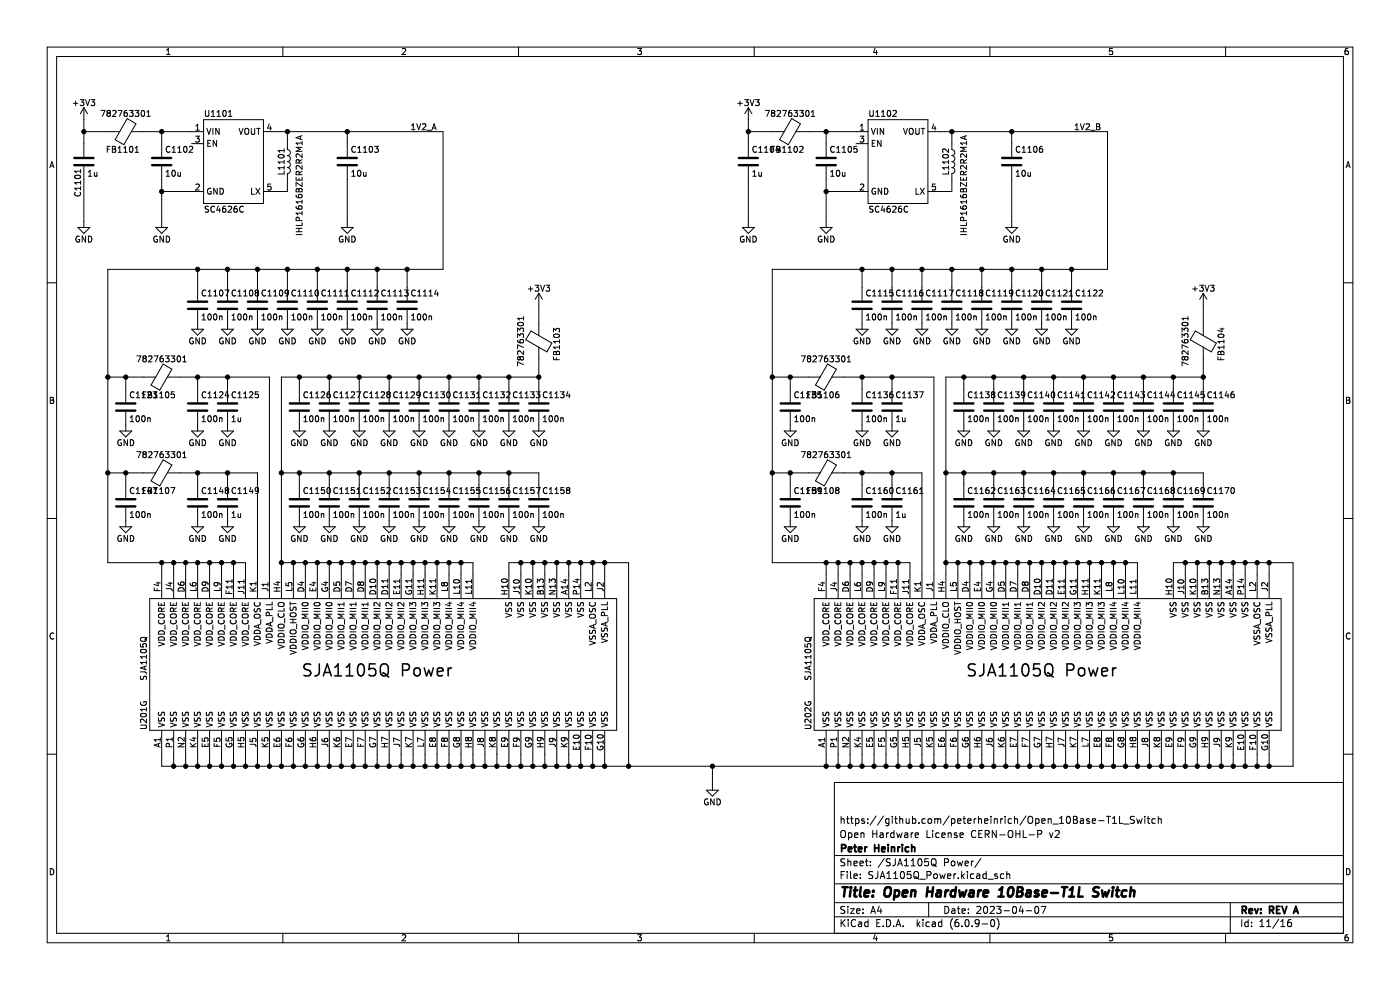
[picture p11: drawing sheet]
<svg xmlns="http://www.w3.org/2000/svg" width="297mm" height="210mm" viewBox="0 0 297 210" stroke-linecap="round" stroke-linejoin="round" font-family="sans-serif">
<path d="M0 0h297v210h-297z" fill-rule="evenodd" fill="#fff" stroke="#fff" stroke-width=".21"/>
<g fill="none" stroke="#000" stroke-width=".21">
<path d="M10 10h277v190h-277zM12 12h273v186h-273zM35.3 11.6h.8M35.3 10.6l.4-.3v1.3M60 10v2M85.3 10.4l.5-.1 .3 .3-.8 1h.8M110 10v2M135.3 10.3h.8l-.5 .5 .4 .1v.6l-.2 .1-.5-.1M160 10v2M185.6 10.2l-.3 .9h.8M185.9 10.7v.9M210 10v2"/>
<path d="M236 10.3h-.6l-.1 .6 .6-.1 .1 .7-.2 .1-.5-.1M260 10v2M285.9 10.3h-.3l-.2 .3-.1 .7 .3 .3 .4-.1-.1-.7h-.3l-.3 .2M10.6 35.6l.4-1.3 .4 1.3M10.7 35.2h.6M15.6 21.9h.9M15.9 37.3a.61 .61 0 0 1 .7-.2 .61 .61 0 0 1 .4 .6 .75 .75 0 0 1-1.2-.2zM16 21.4v1M17 21.1h.8l-.4 .5 .3 .1v.6l-.1 .1-.6-.1M17.1 39.9h-1.3l.4 .4M17.1 36.3h-1.3l.4 .4M17.1 36v.7"/>
<path d="M17.1 38.4v.7M17.1 39.6v.7M17.1 38.7h-1.3l.4 .4M17.8 27.9h7.6M17.8 22.8v10.5M17.8 35.3v12.9M17.8 22.8l-.8 1.3M17.8 22.8l.8 1.3M18.2 21.1l.4 1.3 .4-1.3M18.7 37.4h.8M18.7 36.5l.4-.4v1.3M19.3 21.1h.8l-.4 .5 .3 .1v.6l-.2 .1-.5-.1"/>
<path d="M20 36.5l.1 .8h.5M20.6 36.5v.9M21.4 23.4h.9l-.6 1.3M22.8 31.6h.4M22.9 24l-.2-.3 .2-.3h.3l.2 .3-.2 .3M22.9 24l-.2 .2v.3l.2 .2 .4-.1 .1-.1v-.4l-.2-.1M22.9 24h.3M23.4 31h-.6v1.3M23.8 31h.5l.2 .3-.2 .3 .2 .2 .1 .3-.3 .2h-.5zM23.8 31.6h.5M23.9 23.5l.5-.1 .2 .4-.8 .9h.8M25 32.3h.8"/>
<path d="M25 23.4h.9l-.5 1.3M25 31.4l.4-.4v1.3M26.3 32.3h.7M26.3 31.4l.3-.4v1.3M26.9 23.4l-.3 .1-.2 .2-.1 .8 .3 .2 .4-.1-.1-.6-.3-.1-.3 .2M27 25.2l1.8 1.1-2.5 4.4-1.9-1.1zM27.5 23.4h.8l-.5 .5 .4 .1v.6l-.2 .1-.5-.1M27.6 31.2l.2-.2a.68 .68 0 0 1 .4 .7 .68 .68 0 0 1-.4 .6l-.3-.5zM27.9 27.9h15.3M28.7 32.3h.7M28.7 23.4h.8l-.5 .5 .4 .1v.6l-.2 .1-.5-.1M28.7 31.4l.3-.4v1.3"/>
<path d="M30.1 23.5l.1-.1a.68 .68 0 0 1 .5 .7 .68 .68 0 0 1-.5 .6l-.3-.5zM31.2 24.7h.7M31.2 23.8l.3-.4v1.3M34.3 27.9v5.4M34.3 35.3v12.9M35.3 37.4h.7M35.3 36.5l.3-.4v1.3M36 31.2a.56 .56 0 0 0-.8 .5 .56 .56 0 0 0 .8 .5M36.5 32.3h.8M36.5 31.4l.4-.4v1.3M36.6 36.2l.2-.1a.68 .68 0 0 1 .4 .7 .68 .68 0 0 1-.4 .6l-.3-.5zM37.7 32.3h.8"/>
<path d="M37.7 36.5l.1 .8h.5M37.7 31.4l.4-.4v1.3M38.3 36.5v.9M39.1 31.2l.1-.2a.68 .68 0 0 1 .5 .7 .68 .68 0 0 1-.5 .6l-.3-.5zM40.2 31.2l.4-.2 .3 .4-.8 .9h.8M40.7 30.5h2.5M41.5 28.9h.8l-.4 .5 .3 .1v.5l-.2 .2-.5-.2M41.6 26.7l.3-.4v1.3M41.6 27.6h.7M41.6 39.2l.4-.2 .3 .4-.8 .9h.8M43.2 25.4h12.7v17.8h-12.7zM43.6 23.4v1.1l.2 .2h.3l.2-.2v-1.1"/>
<path d="M43.9 27.2l.4 1.3 .4-1.3M44.1 30.4h.4M44.7 29.8h-.6v1.2h.6M44.7 40a.58 .58 0 0 0-.7 .6 .58 .58 0 0 0 .8 .5v-.4h-.2M44.8 24.7h.8M44.8 23.8l.4-.4v1.3M45.2 27.2v1.3M46 29.8v1.2l-.8-1.2v1.2M46.1 24.7h.7M46.1 23.8l.3-.4v1.3M46.1 39.9v1.3l-.8-1.3v1.3M46.5 27.2v1.3l-.7-1.3v1.3"/>
<path d="M46.7 39.9a.64 .64 0 0 1 .7 .7 .64 .64 0 0 1-.7 .6zM47.4 23.5l.2-.1a.68 .68 0 0 1 .4 .7 .68 .68 0 0 1-.4 .6l-.3-.5zM48.5 24.7h.7M48.5 23.8l.3-.4v1.3M50.7 27.2l.4 1.3 .5-1.3M52 27.4l.2-.2a.43 .43 0 0 1 .6 .5v.4a.42 .42 0 0 1-.5 .4 .42 .42 0 0 1-.4-.4zM53.3 27.2v1.1l.3 .2h.2l.2-.2v-1.1M53.4 39.9v1.3h.6M54.3 39.9l.8 1.3M54.5 27.2h.7M54.8 27.2v1.3M55.1 39.9l-.8 1.3"/>
<path d="M55.9 27.9h38.1v29.2h-71.1v62.3h29.2v7.6M57.1 26.3l-.3 .9h.8M57.4 26.8v.8M57.5 39h-.6l-.1 .6h.6l.1 .6-.2 .1-.5-.1M59.1 32.9a.61 .61 0 0 1 .7-.2 .61 .61 0 0 1 .4 .6 .75 .75 0 0 1-1.2-.2zM60.3 36.3v.6h-1.3M60.3 35.6h-1.3l.4 .3M60.3 34.4h-1.3l.4 .3M60.3 31.6v.7M60.3 34v.7M60.3 35.2v.7M60.3 31.9h-1.3l.4 .4"/>
<path d="M61 27.9v3.8a.63 .63 0 0 1 .6 .7 .63 .63 0 0 1-.6 .6 .63 .63 0 0 1 .6 .6 .63 .63 0 0 1-.6 .7 .63 .63 0 0 1 .6 .6 .63 .63 0 0 1-.6 .6 .63 .63 0 0 1 .6 .7 .63 .63 0 0 1-.6 .6v3.8h-5.1M62.8 37.6v.6h1.3v-.6M63.4 37.8v.4M63.5 34.6l-.1-.6-.5-.1-.1 .7h1.3M63.5 37.1l-.1-.6-.5-.1-.1 .7h1.3M63.7 28.9v.6M64.1 35.1v.8l-.9-.8-.4 .3 .1 .4M64.1 32.6v.8l-.9-.8-.4 .3 .1 .5M64.1 31.3h-1.3l.9 .4-.9 .4h1.3M64.1 30.3h-1.3l.4 .4M64.1 30v.7M64.1 38.7v.8l-1.3-.8v.8"/>
<path d="M64.1 36.3l-.6 .5M64.1 33.9l-.6 .4M64.1 28.8l-1.3 .4 1.3 .4M73.7 27.9v5.4M73.7 35.3v12.9M74.6 37.4h.8M74.6 36.5l.4-.4v1.3M75.4 31.2a.56 .56 0 0 0-.8 .5 .56 .56 0 0 0 .8 .5M75.9 32.3h.7M75.9 31.4l.4-.4v1.3M76 36.2l.1-.1a.68 .68 0 0 1 .5 .7 .68 .68 0 0 1-.5 .6l-.3-.5zM77.1 31.4l.4-.4v1.3"/>
<path d="M77.1 32.3h.7M77.1 36.5l.1 .8h.4M77.6 36.5v.9M78.4 31.2l.2-.2a.68 .68 0 0 1 .5 .7 .68 .68 0 0 1-.5 .6l-.3-.5zM79.5 31h.7l-.4 .5 .4 .1v.6l-.2 .1-.5-.1M87.3 27.5h.7M87.3 26.6l.4-.4v1.3M88.4 26.2l.4 1.3 .5-1.3M89.6 26.4l.5-.2 .2 .4-.7 .9h.7M90.6 27.6h.9M91.7 27.5l.4-1.3 .4 1.3M91.8 27.2h.6"/>
<path d="M156.5 21.9h1M157 21.4v1M158 21.1h.8l-.5 .5 .4 .1v.6l-.2 .1-.5-.1M158.8 27.9h7.6M158.8 22.8v10.5M158.8 35.3v12.9M158.8 22.8l-.8 1.3M158.8 22.8l.7 1.3M159.1 21.1l.4 1.3 .5-1.3M159.7 37.4h.7M159.7 36.5l.4-.4v1.3M160.3 21.1h.8l-.5 .5 .4 .1v.6l-.2 .1-.5-.1"/>
<path d="M160.5 31.2a.56 .56 0 0 0-.8 .5 .56 .56 0 0 0 .8 .5M161 32.3h.7M161 31.4l.3-.4v1.3M161 36.5v.8h.5M161.5 36.5v.9M162.2 32.3h.7M162.2 31.4l.4-.4v1.3M162.4 23.4h.8l-.5 1.3M163.7 31h.6M163.7 31a.79 .79 0 0 0 0 1.3M163.7 31.6h.4M163.7 31v1.3"/>
<path d="M163.8 31a.72 .72 0 0 1-.1 1.3M163.9 24l-.2 .2v.3l.2 .2h.2l.3-.2-.1-.4-.2-.1M163.9 24l-.2-.3 .2-.3h.2l.3 .3-.3 .3M163.9 24h.2M164.8 31h.4l.3 .3-.3 .3 .3 .2v.3l-.2 .2h-.5zM164.8 31.6h.4M164.9 23.5l.4-.1 .3 .4-.8 .9h.8M164.9 31l-.3 .9h.8M165.2 31.5v.8M166 32.3h.7M166 23.4h.9l-.6 1.3M166 31.4l.4-.4v1.3"/>
<path d="M167.2 32.3h.7M167.2 31.4l.4-.4v1.3M167.9 23.4l-.4 .1-.2 .2v.8l.2 .2 .4-.1v-.6l-.4-.1-.2 .2M167.9 25.2l1.9 1.1-2.6 4.4-1.8-1.1zM168.4 23.4h.8l-.4 .5 .4 .1v.6l-.2 .1-.6-.1M168.5 31.2l.2-.2a.68 .68 0 0 1 .5 .7 .68 .68 0 0 1-.5 .6l-.3-.5zM168.9 27.9h15.3M169.6 23.4h.8l-.4 .5 .4 .1v.6l-.2 .1-.6-.1M169.6 31.2l.5-.2 .3 .4-.8 .9h.8M171 23.5l.2-.1a.68 .68 0 0 1 .5 .7 .68 .68 0 0 1-.5 .6l-.3-.5zM172.1 24.7h.7M172.1 23.8l.4-.4v1.3"/>
<path d="M175.3 27.9v5.4M175.3 35.3v12.9M176.2 37.4h.7M176.2 36.5l.4-.4v1.3M177 31.2a.56 .56 0 0 0-.8 .5 .56 .56 0 0 0 .8 .5M177.5 31.4l.4-.4v1.3M177.5 32.3h.7M177.5 36.2l.2-.1a.68 .68 0 0 1 .5 .7 .68 .68 0 0 1-.5 .6l-.3-.5zM178.7 32.3h.7M178.7 36.5l.1 .8h.4M178.7 31.4l.4-.4v1.3M179.2 36.5v.9"/>
<path d="M180 31.2l.2-.2a.68 .68 0 0 1 .5 .7 .68 .68 0 0 1-.5 .6l-.3-.5zM181.6 30.5h2.6M181.8 31h-.6l-.1 .6h.6l.1 .6-.2 .1-.5-.1M182.5 28.9h.7l-.4 .5 .4 .1v.5l-.2 .2-.5-.2M182.5 26.7l.4-.4v1.3M182.5 27.6h.7M182.5 39.2l.5-.2 .2 .4-.7 .9h.7M184.2 25.4h12.7v17.8h-12.7zM184.5 23.4v1.1l.3 .2h.2l.3-.2v-1.1M184.9 27.2l.4 1.3 .4-1.3M185 30.4h.5M185.6 29.8h-.6v1.2h.6"/>
<path d="M185.7 40a.58 .58 0 0 0-.7 .6 .58 .58 0 0 0 .8 .5v-.4h-.3M185.8 24.7h.7M185.8 23.8l.4-.4v1.3M186.1 27.2v1.3M186.9 29.8v1.2l-.7-1.2v1.2M187 23.8l.4-.4v1.3M187 24.7h.7M187 39.9v1.3l-.7-1.3v1.3M187.5 27.2v1.3l-.8-1.3v1.3M187.6 39.9a.64 .64 0 0 1 .8 .7 .64 .64 0 0 1-.8 .6zM188.3 23.5l.2-.1a.68 .68 0 0 1 .5 .7 .68 .68 0 0 1-.5 .6l-.3-.5zM189.4 23.5l.5-.1 .3 .4-.8 .9h.8"/>
<path d="M191.7 27.2l.4 1.3 .4-1.3M192.9 27.4l.3-.2a.43 .43 0 0 1 .5 .5v.4a.42 .42 0 0 1-.4 .4 .42 .42 0 0 1-.4-.4zM194.3 27.2v1.1l.2 .2h.3l.2-.2v-1.1M194.3 39.9v1.3h.6M195.2 39.9l.9 1.3M195.4 27.2h.7M195.8 27.2v1.3M196.1 39.9l-.9 1.3M196.9 27.9h38v29.2h-71.1v62.3h29.2v7.6M198.1 26.3l-.3 .9h.7M198.4 26.8v.8M198.4 39h-.6v.6h.6v.6l-.2 .1-.4-.1"/>
<path d="M200.1 32.9a.61 .61 0 0 1 .7-.2 .61 .61 0 0 1 .4 .6 .75 .75 0 0 1-1.2-.2zM201.2 31.6v.8l-.9-.8-.3 .2 .1 .5M201.2 34v.7M201.2 35.2v.7M201.2 36.3v.6h-1.2M201.2 35.6h-1.2l.3 .3M201.2 34.4h-1.2l.3 .3M201.9 27.9v3.8a.63 .63 0 0 1 .7 .7 .63 .63 0 0 1-.7 .6 .63 .63 0 0 1 .7 .6 .63 .63 0 0 1-.7 .7 .63 .63 0 0 1 .7 .6 .63 .63 0 0 1-.7 .6 .63 .63 0 0 1 .7 .7 .63 .63 0 0 1-.7 .6v3.8h-5M203.8 37.6v.6h1.2v-.6M204.4 37.8v.4M204.4 34.6v-.6l-.5-.1-.1 .7h1.2M204.4 37.1v-.6l-.5-.1-.1 .7h1.2"/>
<path d="M204.7 28.9v.6M205 30v.7M205 32.6v.8l-.9-.8-.3 .3 .1 .5M205 35.1v.8l-.9-.8-.3 .3 .1 .4M205 38.7v.8l-1.2-.8v.8M205 36.3l-.6 .5M205 33.9l-.6 .4M205 31.3h-1.2l.9 .4-.9 .4h1.2M205 30.3h-1.2l.3 .4M205 28.8l-1.2 .4 1.2 .4M214.6 27.9v5.4M214.6 35.3v12.9"/>
<path d="M215.6 36.5l.3-.4v1.3M215.6 37.4h.7M216.4 31.2a.56 .56 0 0 0-.8 .5 .56 .56 0 0 0 .8 .5M216.9 31.4l.3-.4v1.3M216.9 32.3h.7M216.9 36.2l.2-.1a.68 .68 0 0 1 .4 .7 .68 .68 0 0 1-.4 .6l-.3-.5zM218.1 36.5v.8h.5M218.1 31.4l.3-.4v1.3M218.1 32.3h.7M218.6 36.5v.9M219.4 31.2l.2-.2a.68 .68 0 0 1 .4 .7 .68 .68 0 0 1-.4 .6l-.3-.5zM221.1 31l-.4 .1-.2 .2v.8l.2 .2 .4-.1v-.6l-.4-.1-.2 .3"/>
<path d="M228.1 27.5h.7M228.1 26.6l.4-.4v1.3M229.2 26.2l.4 1.3 .4-1.3M230.4 26.4l.5-.2 .2 .4-.8 .9h.8M231.4 27.6h.9M232.6 26.2h.5l.2 .3-.2 .4 .2 .1 .1 .3-.3 .2h-.5zM232.6 26.9h.5M285.6 35.6l.4-1.3 .4 1.3M285.7 35.2h.6M10 60h2M15.9 40.8a.56 .56 0 0 0 .6 .8 .56 .56 0 0 0 .5-.8M16.5 48.2h2.6l-1.3 1.3z"/>
<path d="M16.8 50.2a.58 .58 0 0 0-.7 .5 .58 .58 0 0 0 .8 .5v-.4h-.3M18.2 50.1v1.3l-.8-1.3v1.3M18.8 50.1a.64 .64 0 0 1 .7 .6 .64 .64 0 0 1-.7 .7zM33 48.2h2.6l-1.3 1.3zM33.3 50.2a.58 .58 0 0 0-.7 .5 .58 .58 0 0 0 .8 .5v-.4h-.2M34.3 40.6h8.9M34.7 50.1v1.3l-.8-1.3v1.3M35.3 50.1a.64 .64 0 0 1 .7 .6 .64 .64 0 0 1-.7 .7zM41.9 57.1v6.6M44.2 43.8l-.6 .1v.3l.5 .3 .1 .3-.2 .2h-.5M45.5 43.9a.56 .56 0 0 0-.8 .5 .56 .56 0 0 0 .8 .5M46.3 43.7l-.3 .9h.8"/>
<path d="M46.6 44.2v.8M47.8 43.7l-.4 .1-.1 .2-.1 .8 .2 .2 .5-.1-.1-.6-.4-.1-.2 .3M48.3 57.1v6.6M48.4 43.9l.5-.2 .2 .4-.8 .9h.8M50.2 43.7l-.3 .1-.2 .2-.1 .8 .3 .2 .4-.1-.1-.6-.3-.1-.3 .3M51.6 43.9a.56 .56 0 0 0-.8 .5 .56 .56 0 0 0 .8 .5M54.6 57.1v6.6M61 57.1v6.6M62.8 41.4l.1 .3 .2 .2 .7 .1 .3-.3-.1-.4-.6 .1-.1 .3 .2 .3M62.8 49.8h1.3M62.8 49.2h1.3M62.8 48.4h1.3"/>
<path d="M62.8 43.8l.1 .3 .2 .2 .7 .1 .3-.3-.1-.4-.6 .1-.1 .3 .2 .3M62.9 40.1l.3-.1 .2 .3 .1-.3h.3l.3 .2v.5h-1.3zM63.4 40.3v.4M63.4 48.4v.8M63.5 46.8l-.1-.6-.5-.1-.1 .7h1.3M64.1 47.2v.6h-1.3M64.1 45.2h-1.3l.4 .4M64.1 42.8h-1.3l.4 .4M64.1 42.4v.8M64.1 44.9v.7M67.3 57.1v6.6M72.4 48.2h2.5l-1.2 1.3z"/>
<path d="M72.7 50.2a.58 .58 0 0 0-.7 .5 .58 .58 0 0 0 .8 .5v-.4h-.3M73.7 57.1v6.6M74 50.1v1.3l-.7-1.3v1.3M74.6 50.1a.64 .64 0 0 1 .8 .6 .64 .64 0 0 1-.8 .7zM80 57.1v6.6M86.4 57.1v6.6M157.5 48.2h2.5l-1.2 1.3zM157.8 50.2a.58 .58 0 0 0-.7 .5 .58 .58 0 0 0 .7 .5v-.4h-.2M159.1 50.1v1.3l-.7-1.3v1.3M159.7 50.1a.64 .64 0 0 1 .8 .6 .64 .64 0 0 1-.8 .7zM174 48.2h2.5l-1.2 1.3zM174.3 50.2a.58 .58 0 0 0-.7 .5 .58 .58 0 0 0 .8 .5v-.4h-.3"/>
<path d="M175.3 40.6h8.9M175.6 50.1v1.3l-.7-1.3v1.3M176.2 50.1a.64 .64 0 0 1 .8 .6 .64 .64 0 0 1-.8 .7zM182.9 57.1v6.6M185.2 43.8l-.7 .1v.3l.6 .3 .1 .3-.2 .2h-.5M186.5 43.9a.56 .56 0 0 0-.8 .5 .56 .56 0 0 0 .8 .5M187.3 43.7l-.3 .9h.7M187.6 44.2v.8M188.8 43.7l-.4 .1-.2 .2v.8l.2 .2 .4-.1v-.6l-.4-.1-.2 .3M189.2 57.1v6.6M189.4 43.9l.5-.2 .2 .4-.8 .9h.8M191.2 43.7l-.4 .1-.2 .2v.8l.2 .2 .4-.1v-.6l-.4-.1-.2 .3"/>
<path d="M192.6 43.9a.56 .56 0 0 0-.8 .5 .56 .56 0 0 0 .8 .5M195.6 57.1v6.6M201.9 57.1v6.6M203.8 43.8v.3l.3 .2 .7 .1 .2-.3-.1-.4-.6 .1v.3l.2 .3M203.8 41.4v.3l.3 .2 .7 .1 .2-.3-.1-.4-.6 .1v.3l.2 .3M203.8 49.8h1.2M203.8 49.2h1.2M203.8 48.4h1.2M203.8 40.1l.3-.1 .3 .3 .1-.3h.3l.2 .2v.5h-1.2zM204.4 40.3v.4M204.4 48.4v.8M204.4 46.8v-.6l-.5-.1-.1 .7h1.2"/>
<path d="M205 42.8h-1.2l.3 .4M205 42.4v.8M205 44.9v.7M205 47.2v.6h-1.2M205 45.2h-1.2l.3 .4M208.3 57.1v6.6M213.4 48.2h2.5l-1.3 1.3zM213.7 50.2a.58 .58 0 0 0-.8 .5 .58 .58 0 0 0 .8 .5v-.4h-.2M214.6 57.1v6.6M215 50.1v1.3l-.7-1.3v1.3M215.6 50.1a.64 .64 0 0 1 .7 .6 .64 .64 0 0 1-.7 .7zM221 57.1v6.6"/>
<path d="M227.3 57.1v6.6M285 60h2M22.9 80h10.1M26.7 80v5.3M29 75.5h.9l-.6 1.3M30.6 76l-.3-.2 .3-.3h.2l.2 .2-.2 .3M30.6 76h.2M30.6 76l-.3 .3v.2l.3 .3 .3-.1 .1-.2v-.3l-.2-.2M31.5 75.6l.5-.1 .2 .4-.7 .9h.7M32.7 75.5h.8l-.5 1.3M34.5 75.5h-.3l-.2 .3-.1 .7 .3 .3 .4-.2-.1-.6h-.3l-.3 .2M34.6 77.2l1.9 1.1-2.6 4.5-1.9-1.1z"/>
<path d="M35.1 75.5h.8l-.5 .5 .4 .1v.5l-.2 .2-.5-.2M35.5 80h21.7v47M36.3 75.5h.8l-.4 .5 .3 .1v.5l-.2 .2-.5-.2M37.7 75.6l.2-.1a.68 .68 0 0 1 .4 .6 .68 .68 0 0 1-.4 .7l-.3-.5zM38.8 76.8h.7M38.8 75.9l.3-.4v1.3M40.7 69.8h2.5l-1.3 1.3zM41 71.7a.58 .58 0 0 0-.8 .6 .58 .58 0 0 0 .8 .5v-.4h-.2M41.9 65.8v4M41.9 80v5.3M42.3 71.7v1.2l-.7-1.2v1.2M42.9 67.9h.7"/>
<path d="M42.9 67l.3-.4v1.3M42.9 71.7a.64 .64 0 0 1 .7 .6 .64 .64 0 0 1-.7 .6zM43.7 61.6a.56 .56 0 0 0-.8 .6 .56 .56 0 0 0 .8 .5M44.1 62.8h.8M44.1 61.9l.4-.4v1.3M44.2 66.7l.2-.1a.68 .68 0 0 1 .4 .6 .68 .68 0 0 1-.4 .7l-.3-.5zM45.4 62.8h.7M45.4 61.9l.3-.4v1.3M45.4 66.7l.2-.1a.68 .68 0 0 1 .4 .6 .68 .68 0 0 1-.4 .7l-.3-.5zM46.6 67.1h.4l.1 .8M46.6 67v.9M46.7 61.6l.2-.1a.68 .68 0 0 1 .4 .7 .68 .68 0 0 1-.4 .6l-.3-.5z"/>
<path d="M47 69.8h2.5l-1.2 1.3zM47.3 71.7a.58 .58 0 0 0-.7 .6 .58 .58 0 0 0 .8 .5v-.4h-.3M47.7 61.5h.9l-.6 1.3M48.3 65.8v4M48.3 80v5.3M48.6 71.7v1.2l-.7-1.2v1.2M49.2 67.9h.8M49.2 67l.4-.4v1.3M49.2 71.7a.64 .64 0 0 1 .8 .6 .64 .64 0 0 1-.8 .6zM50 61.6a.56 .56 0 0 0-.8 .6 .56 .56 0 0 0 .8 .5M50.5 62.8h.7M50.5 61.9l.4-.4v1.3"/>
<path d="M50.6 66.7l.1-.1a.68 .68 0 0 1 .5 .6 .68 .68 0 0 1-.5 .7l-.3-.5zM51.7 61.9l.4-.4v1.3M51.7 62.8h.7M51.8 66.7l.1-.1a.68 .68 0 0 1 .5 .6 .68 .68 0 0 1-.5 .7l-.3-.5zM52.9 67.1h.5l.1 .8M52.9 67v.9M53 61.6l.2-.1a.68 .68 0 0 1 .5 .7 .68 .68 0 0 1-.5 .6l-.3-.5zM53.3 69.8h2.6l-1.3 1.3zM53.7 71.7a.58 .58 0 0 0-.8 .6 .58 .58 0 0 0 .8 .5v-.4h-.2M54.4 62.1l-.3-.3 .3-.3h.2l.3 .3-.3 .3M54.4 62.1l-.3 .2v.2l.3 .3h.2l.3-.3-.1-.3-.2-.1M54.4 62.1h.2"/>
<path d="M54.6 65.8v4M55 71.7v1.2l-.7-1.2v1.2M55.6 67.9h.7M55.6 67l.3-.4v1.3M55.6 71.7a.64 .64 0 0 1 .7 .6 .64 .64 0 0 1-.7 .6zM56.4 61.6a.56 .56 0 0 0-.8 .6 .56 .56 0 0 0 .8 .5M56.8 62.8h.8M56.8 61.9l.4-.4v1.3M56.9 66.7l.2-.1a.68 .68 0 0 1 .4 .6 .68 .68 0 0 1-.4 .7l-.3-.5zM58.1 62.8h.7M58.1 61.9l.3-.4v1.3M58.1 66.7l.2-.1a.68 .68 0 0 1 .4 .6 .68 .68 0 0 1-.4 .7l-.3-.5z"/>
<path d="M59.3 67.1h.4l.1 .8M59.3 67v.9M59.4 61.6l.2-.1a.68 .68 0 0 1 .4 .7 .68 .68 0 0 1-.4 .6l-.3-.5zM59.7 69.8h2.5l-1.2 1.3zM60 71.7a.58 .58 0 0 0-.7 .6 .58 .58 0 0 0 .8 .5v-.4h-.3M61 65.8v4M61.2 62.1l-.2 .2-.4-.1-.1-.6 .5-.1 .2 .3-.1 .7-.1 .2-.4 .1M61.3 71.7v1.2l-.7-1.2v1.2M61.9 67l.4-.4v1.3M61.9 67.9h.8M61.9 71.7a.64 .64 0 0 1 .8 .6 .64 .64 0 0 1-.8 .6zM62.7 61.6a.56 .56 0 0 0-.8 .6 .56 .56 0 0 0 .8 .5"/>
<path d="M63.2 62.8h.7M63.2 61.9l.4-.4v1.3M63.3 66.7l.1-.1a.68 .68 0 0 1 .5 .6 .68 .68 0 0 1-.5 .7l-.3-.5zM63.5 80v5.3M64.4 61.9l.4-.4v1.3M64.4 62.8h.7M64.5 66.7l.1-.1a.68 .68 0 0 1 .5 .6 .68 .68 0 0 1-.5 .7l-.3-.5zM65.6 62.8h.7M65.6 67.1h.5l.1 .8M65.6 61.9l.4-.4v1.3M65.6 67v.9M66 69.8h2.6l-1.3 1.3z"/>
<path d="M66.4 71.7a.58 .58 0 0 0-.8 .6 .58 .58 0 0 0 .8 .5v-.4h-.2M66.9 61.6l.2-.1a.68 .68 0 0 1 .5 .7 .68 .68 0 0 1-.5 .6l-.3-.5zM67.3 65.8v4M67.7 71.7v1.2l-.7-1.2v1.2M68.3 67.9h.7M68.3 67l.3-.4v1.3M68.3 71.7a.64 .64 0 0 1 .7 .6 .64 .64 0 0 1-.7 .6zM69.1 61.6a.56 .56 0 0 0-.8 .6 .56 .56 0 0 0 .8 .5M69.5 62.8h.8M69.5 61.9l.4-.4v1.3M69.6 66.7l.2-.1a.68 .68 0 0 1 .4 .6 .68 .68 0 0 1-.4 .7l-.3-.5zM69.9 80v5.3"/>
<path d="M70.8 62.8h.7M70.8 61.9l.3-.4v1.3M70.8 66.7l.2-.1a.68 .68 0 0 1 .4 .6 .68 .68 0 0 1-.4 .7l-.3-.5zM72 62.8h.7M72 67.1h.4l.1 .8M72 67v.9M72 61.9l.3-.4v1.3M72.4 69.8h2.5l-1.2 1.3zM72.7 71.7a.58 .58 0 0 0-.7 .6 .58 .58 0 0 0 .8 .5v-.4h-.3M73.2 62.8h.7M73.2 61.9l.3-.4v1.3M73.7 65.8v4"/>
<path d="M74 71.7v1.2l-.7-1.2v1.2M74.6 67.9h.8M74.6 67l.4-.4v1.3M74.6 71.7a.64 .64 0 0 1 .8 .6 .64 .64 0 0 1-.8 .6zM75.4 61.6a.56 .56 0 0 0-.8 .6 .56 .56 0 0 0 .8 .5M75.9 62.8h.7M75.9 61.9l.4-.4v1.3M76 66.7l.1-.1a.68 .68 0 0 1 .5 .6 .68 .68 0 0 1-.5 .7l-.3-.5zM76.2 80v5.3M77.1 61.9l.4-.4v1.3M77.1 62.8h.7M77.2 66.7l.1-.1a.68 .68 0 0 1 .5 .6 .68 .68 0 0 1-.5 .7l-.3-.5z"/>
<path d="M78.3 62.8h.7M78.3 67.1h.5l.1 .8M78.3 61.9l.4-.4v1.3M78.3 67v.9M78.7 69.8h2.6l-1.3 1.3zM79.1 71.7a.58 .58 0 0 0-.8 .6 .58 .58 0 0 0 .8 .5v-.4h-.2M79.5 61.6l.5-.1 .2 .4-.7 .9h.7M80 65.8v4M80.4 71.7v1.2l-.7-1.2v1.2M81 67.9h.7M81 67l.3-.4v1.3M81 71.7a.64 .64 0 0 1 .7 .6 .64 .64 0 0 1-.7 .6z"/>
<path d="M81.8 61.6a.56 .56 0 0 0-.8 .6 .56 .56 0 0 0 .8 .5M82.2 62.8h.8M82.2 61.9l.4-.4v1.3M82.3 66.7l.2-.1a.68 .68 0 0 1 .4 .6 .68 .68 0 0 1-.4 .7l-.3-.5zM82.6 80v5.3M83.5 62.8h.7M83.5 61.9l.3-.4v1.3M83.5 66.7l.2-.1a.68 .68 0 0 1 .4 .6 .68 .68 0 0 1-.4 .7l-.3-.5zM84.7 62.8h.7M84.7 67.1h.4l.1 .8M84.7 61.9l.3-.4v1.3M84.7 67v.9"/>
<path d="M85.1 69.8h2.5l-1.2 1.3zM85.4 71.7a.58 .58 0 0 0-.7 .6 .58 .58 0 0 0 .8 .5v-.4h-.3M85.8 61.5h.8l-.4 .5 .3 .1v.6l-.1 .1-.6-.1M86.4 65.8v4M86.7 71.7v1.2l-.7-1.2v1.2M87.3 67l.4-.4v1.3M87.3 67.9h.7M87.3 71.7a.64 .64 0 0 1 .8 .6 .64 .64 0 0 1-.8 .6zM88.1 61.6a.56 .56 0 0 0-.8 .6 .56 .56 0 0 0 .8 .5M88.6 62.8h.7M88.6 61.9l.4-.4v1.3M88.7 66.7l.1-.1a.68 .68 0 0 1 .5 .6 .68 .68 0 0 1-.5 .7l-.3-.5z"/>
<path d="M88.9 80v5.3M89.8 61.9l.4-.4v1.3M89.8 62.8h.7M89.9 66.7l.1-.1a.68 .68 0 0 1 .5 .6 .68 .68 0 0 1-.5 .7l-.3-.5zM91 62.8h.7M91 67.1h.5l.1 .8M91 61.9l.4-.4v1.3M91 67v.9M92.5 61.5l-.3 .9h.8M92.8 61.9v.9M95.3 80v5.3M101.6 80v5.3"/>
<path d="M108 80v5.3M109.8 72.1l.1 .4 .2 .2h.7l.3-.2-.2-.4h-.6v.4l.2 .2M109.8 71.6v-.8l.5 .4 .1-.3h.5l.2 .1-.2 .6M109.8 70.4v-.8l.5 .4 .1-.3h.5l.2 .1-.2 .6M109.9 68.5a.61 .61 0 0 1 .7-.2 .61 .61 0 0 1 .4 .6 .75 .75 0 0 1-1.2-.2zM110.3 75.9l-.2-.3-.3 .3v.2l.2 .3 .3-.3M110.3 75.9l.3-.3 .3 .1 .2 .2v.2l-.3 .3h-.2l-.3-.3M110.3 75.9v.2M111.1 74.4v.8l-.9-.8-.4 .3 .1 .5M111.1 67.5h-1.3l.4 .4M111.1 67.2v.7M111.1 73.7l-1.3-.5v.8"/>
<path d="M111.1 77.3l-1.3-.5v.8M112.1 61.3h.9M112.6 60.8v1M112.6 70.2l4.5 2.6-1.1 1.8-4.5-2.5zM113.5 60.5h.8l-.4 .5 .3 .1v.6l-.1 .1-.6-.1M114.3 80h-54.6v47M114.3 62.2v9M114.3 73.6v11.7M114.3 62.2l-.8 1.3M114.3 62.2l.8 1.3M114.7 60.5l.4 1.3 .4-1.3M115.8 60.5h.8l-.4 .5 .3 .1v.6l-.1 .1-.6-.1"/>
<path d="M117.4 70.4v-.7l.5 .4 .1-.4h.6l.1 .2-.1 .5M117.4 75.7v.6h1.3M117.5 71a.61 .61 0 0 1 .7-.2 .61 .61 0 0 1 .4 .6 .75 .75 0 0 1-1.2-.2zM117.5 74.6h.3l.2 .2 .3-.3 .3 .1 .1 .6h-1.3zM118 74.8v.4M118 75.9v.4M118.7 73.6h-1.3l.4 .4M118.7 72.4h-1.3l.4 .4M118.7 72.1v.7M118.7 73.3v.7M163.8 80h10.2M167.6 80v5.3"/>
<path d="M170 75.5h.8l-.5 1.3M171.5 76l-.2 .3v.2l.2 .3h.3l.2-.3-.1-.3-.1-.2M171.5 76l-.2-.2 .2-.3h.3l.2 .2-.2 .3M171.5 76h.3M172.5 75.6l.5-.1 .2 .4-.8 .9h.8M173.6 75.5h.9l-.6 1.3M175.5 75.5h-.4l-.1 .3-.1 .7 .2 .3 .5-.2-.1-.6h-.4l-.2 .2M175.6 77.2l1.8 1.1-2.5 4.5-1.9-1.1zM176 75.5h.8l-.4 .5 .4 .1v.5l-.2 .2-.6-.2M176.5 80h21.6v47M177.3 75.5h.7l-.4 .5 .4 .1v.5l-.2 .2-.5-.2M178.6 75.6l.2-.1a.68 .68 0 0 1 .5 .6 .68 .68 0 0 1-.5 .7l-.3-.5z"/>
<path d="M179.7 76.8h.8M179.7 75.9l.4-.4v1.3M181.6 69.8h2.6l-1.3 1.3zM181.9 71.7a.58 .58 0 0 0-.7 .6 .58 .58 0 0 0 .8 .5v-.4h-.3M182.9 65.8v4M182.9 80v5.3M183.2 71.7v1.2l-.7-1.2v1.2M183.8 67.9h.8M183.8 67l.4-.4v1.3M183.8 71.7a.64 .64 0 0 1 .8 .6 .64 .64 0 0 1-.8 .6zM184.6 61.6a.56 .56 0 0 0-.8 .6 .56 .56 0 0 0 .8 .5M185.1 62.8h.7"/>
<path d="M185.1 61.9l.4-.4v1.3M185.2 66.7l.2-.1a.68 .68 0 0 1 .4 .6 .68 .68 0 0 1-.4 .7l-.4-.5zM186.3 62.8h.7M186.3 61.9l.4-.4v1.3M186.4 66.7l.2-.1a.68 .68 0 0 1 .4 .6 .68 .68 0 0 1-.4 .7l-.3-.5zM187.5 67.1h.5l.1 .8M187.5 62.8h.8M187.5 67v.9M187.5 61.9l.4-.4v1.3M188 69.8h2.5l-1.3 1.3zM188.3 71.7a.58 .58 0 0 0-.8 .6 .58 .58 0 0 0 .8 .5v-.4h-.2M189.2 65.8v4"/>
<path d="M189.2 80v5.3M189.4 61.5h-.6l-.1 .6h.6l.1 .6-.2 .1-.5-.1M189.6 71.7v1.2l-.7-1.2v1.2M190.2 67.9h.7M190.2 67l.4-.4v1.3M190.2 71.7a.64 .64 0 0 1 .7 .6 .64 .64 0 0 1-.7 .6zM191 61.6a.56 .56 0 0 0-.8 .6 .56 .56 0 0 0 .8 .5M191.5 62.8h.7M191.5 61.9l.3-.4v1.3M191.5 66.7l.2-.1a.68 .68 0 0 1 .4 .6 .68 .68 0 0 1-.4 .7l-.3-.5zM192.7 61.9l.3-.4v1.3M192.7 62.8h.7"/>
<path d="M192.7 66.7l.2-.1a.68 .68 0 0 1 .4 .6 .68 .68 0 0 1-.4 .7l-.3-.5zM193.9 62.8h.7M193.9 67.1h.5v.8M193.9 61.9l.3-.4v1.3M193.9 67v.9M194.3 69.8h2.6l-1.3 1.3zM194.6 71.7a.58 .58 0 0 0-.7 .6 .58 .58 0 0 0 .8 .5v-.4h-.3M195.6 65.8v4M195.7 61.5l-.4 .1-.2 .2v.7l.2 .3 .5-.1-.1-.6-.4-.1-.2 .2M195.9 71.7v1.2l-.7-1.2v1.2M196.5 67.9h.8M196.5 67l.4-.4v1.3"/>
<path d="M196.5 71.7a.64 .64 0 0 1 .8 .6 .64 .64 0 0 1-.8 .6zM197.3 61.6a.56 .56 0 0 0-.8 .6 .56 .56 0 0 0 .8 .5M197.8 62.8h.7M197.8 61.9l.4-.4v1.3M197.9 66.7l.1-.1a.68 .68 0 0 1 .5 .6 .68 .68 0 0 1-.5 .7l-.3-.5zM199 62.8h.7M199 61.9l.4-.4v1.3M199.1 66.7l.2-.1a.68 .68 0 0 1 .4 .6 .68 .68 0 0 1-.4 .7l-.3-.5zM200.2 62.8h.8M200.2 67.1h.5l.1 .8M200.2 61.9l.4-.4v1.3M200.2 67v.9"/>
<path d="M200.7 69.8h2.5l-1.3 1.3zM201 71.7a.58 .58 0 0 0-.8 .6 .58 .58 0 0 0 .8 .5v-.4h-.2M201.4 61.5h.8l-.5 1.3M201.9 65.8v4M202.3 71.7v1.2l-.7-1.2v1.2M202.9 67.9h.7M202.9 67l.3-.4v1.3M202.9 71.7a.64 .64 0 0 1 .7 .6 .64 .64 0 0 1-.7 .6zM203.7 61.6a.56 .56 0 0 0-.8 .6 .56 .56 0 0 0 .8 .5M204.2 61.9l.3-.4v1.3M204.2 62.8h.7M204.2 66.7l.2-.1a.68 .68 0 0 1 .4 .6 .68 .68 0 0 1-.4 .7l-.3-.5z"/>
<path d="M204.5 80v5.3M205.4 61.9l.3-.4v1.3M205.4 62.8h.7M205.4 66.7l.2-.1a.68 .68 0 0 1 .4 .6 .68 .68 0 0 1-.4 .7l-.3-.5zM206.6 62.8h.7M206.6 67.1h.5v.8M206.6 67v.9M206.6 61.9l.3-.4v1.3M207 69.8h2.6l-1.3 1.3zM207.3 71.7a.58 .58 0 0 0-.7 .6 .58 .58 0 0 0 .8 .5v-.4h-.3M208 62.1l-.2-.3 .2-.3h.3l.2 .3-.2 .3M208 62.1l-.2 .2v.2l.2 .3h.3l.2-.3v-.3l-.2-.1"/>
<path d="M208 62.1h.3M208.3 65.8v4M208.6 71.7v1.2l-.7-1.2v1.2M209.2 67l.4-.4v1.3M209.2 67.9h.8M209.2 71.7a.64 .64 0 0 1 .8 .6 .64 .64 0 0 1-.8 .6zM210 61.6a.56 .56 0 0 0-.8 .6 .56 .56 0 0 0 .8 .5M210.5 62.8h.7M210.5 61.9l.4-.4v1.3M210.6 66.7l.1-.1a.68 .68 0 0 1 .5 .6 .68 .68 0 0 1-.5 .7l-.3-.5zM210.8 80v5.3M211.7 62.8h.7"/>
<path d="M211.7 61.9l.4-.4v1.3M211.8 66.7l.2-.1a.68 .68 0 0 1 .4 .6 .68 .68 0 0 1-.4 .7l-.3-.5zM212.9 62.8h.8M212.9 67.1h.5l.1 .8M212.9 61.9l.4-.4v1.3M212.9 67v.9M213.4 69.8h2.5l-1.3 1.3zM213.7 71.7a.58 .58 0 0 0-.8 .6 .58 .58 0 0 0 .8 .5v-.4h-.2M214.6 65.8v4M214.9 62.1l-.3 .2-.3-.1-.1-.6 .4-.1 .3 .3-.1 .7-.2 .2-.3 .1M215 71.7v1.2l-.7-1.2v1.2M215.6 67.9h.7"/>
<path d="M215.6 67l.3-.4v1.3M215.6 71.7a.64 .64 0 0 1 .7 .6 .64 .64 0 0 1-.7 .6zM216.4 61.6a.56 .56 0 0 0-.8 .6 .56 .56 0 0 0 .8 .5M216.9 62.8h.7M216.9 61.9l.3-.4v1.3M216.9 66.7l.2-.1a.68 .68 0 0 1 .4 .6 .68 .68 0 0 1-.4 .7l-.3-.5zM217.2 80v5.3M218.1 61.9l.3-.4v1.3M218.1 62.8h.7M218.1 66.7l.2-.1a.68 .68 0 0 1 .4 .6 .68 .68 0 0 1-.4 .7l-.3-.5zM219.3 61.6l.5-.1 .2 .4-.8 .9h.8M219.3 67.1h.5v.8"/>
<path d="M219.3 67v.9M219.7 69.8h2.5l-1.2 1.3zM220 71.7a.58 .58 0 0 0-.7 .6 .58 .58 0 0 0 .8 .5v-.4h-.3M220.6 61.6l.2-.1a.68 .68 0 0 1 .4 .7 .68 .68 0 0 1-.4 .6l-.3-.5zM221 65.8v4M221.3 71.7v1.2l-.7-1.2v1.2M221.9 67.9h.8M221.9 67l.4-.4v1.3M221.9 71.7a.64 .64 0 0 1 .8 .6 .64 .64 0 0 1-.8 .6zM222.7 61.6a.56 .56 0 0 0-.8 .6 .56 .56 0 0 0 .8 .5M223.2 61.9l.4-.4v1.3M223.2 62.8h.7"/>
<path d="M223.3 66.7l.1-.1a.68 .68 0 0 1 .5 .6 .68 .68 0 0 1-.5 .7l-.3-.5zM223.5 80v5.3M224.4 62.8h.7M224.4 61.9l.4-.4v1.3M224.5 66.7l.2-.1a.68 .68 0 0 1 .4 .6 .68 .68 0 0 1-.4 .7l-.3-.5zM225.6 61.6l.5-.1 .3 .4-.8 .9h.8M225.6 67.1h.5l.1 .8M225.6 67v.9M226.1 69.8h2.5l-1.3 1.3zM226.4 71.7a.58 .58 0 0 0-.8 .6 .58 .58 0 0 0 .8 .5v-.4h-.2M226.8 61.9l.4-.4v1.3M226.8 62.8h.8"/>
<path d="M227.3 65.8v4M227.7 71.7v1.2l-.7-1.2v1.2M228.3 67.9h.7M228.3 67l.3-.4v1.3M228.3 71.7a.64 .64 0 0 1 .7 .6 .64 .64 0 0 1-.7 .6zM229.1 61.6a.56 .56 0 0 0-.8 .6 .56 .56 0 0 0 .8 .5M229.6 62.8h.7M229.6 61.9l.3-.4v1.3M229.6 66.7l.2-.1a.68 .68 0 0 1 .4 .6 .68 .68 0 0 1-.4 .7l-.3-.5zM229.9 80v5.3M230.8 61.9l.3-.4v1.3M230.8 62.8h.7"/>
<path d="M230.8 66.7l.2-.1a.68 .68 0 0 1 .4 .6 .68 .68 0 0 1-.4 .7l-.3-.5zM232 61.6l.5-.1 .2 .4-.8 .9h.8M232 67.1h.5v.8M232 67v.9M233.2 61.6l.5-.1 .2 .4-.8 .9h.8M236.2 80v5.3M242.6 80v5.3M248.9 80v5.3M250.8 72.1v.4l.3 .2h.7l.2-.2-.1-.4h-.6l-.1 .4 .3 .2M250.8 70.4v-.8l.4 .4 .2-.3h.5l.1 .1-.1 .6M250.8 71.6v-.8l.4 .4 .2-.3h.5l.1 .1-.1 .6M250.9 68.5a.61 .61 0 0 1 .7-.2 .61 .61 0 0 1 .4 .6 .75 .75 0 0 1-1.2-.2z"/>
<path d="M251.3 75.9l.2-.3 .4 .1 .1 .2v.2l-.2 .3h-.3l-.2-.3M251.3 75.9l-.2-.3-.3 .3v.2l.2 .3 .3-.3M251.3 75.9v.2M252 74.4v.8l-.9-.8-.3 .3 .1 .5M252 73.7l-1.2-.5v.8M252 77.3l-1.2-.5v.8M252 67.2v.7M252 67.5h-1.2l.3 .4M253 61.3h1M253.5 60.8v1M253.6 70.2l4.4 2.6-1 1.8-4.5-2.5zM254.5 60.5h.8l-.5 .5 .4 .1v.6l-.2 .1-.5-.1"/>
<path d="M255.3 80h-54.6v47M255.3 62.2v9M255.3 73.6v11.7M255.3 62.2l-.8 1.3M255.3 62.2l.7 1.3M255.6 60.5l.5 1.3 .4-1.3M256.8 60.5h.8l-.5 .5 .4 .1v.6l-.2 .1-.5-.1M258.4 75.7v.6h1.3M258.4 74.7l.3-.1 .3 .2 .1-.2 .3-.1 .3 .2v.5h-1.3zM258.5 71a.61 .61 0 0 1 .7-.2 .61 .61 0 0 1 .4 .6 .75 .75 0 0 1-1.2-.2zM258.8 69.8h.9M259 74.8v.4"/>
<path d="M259 75.9v.4M259.2 69.6v.8l-.9-.3M259.7 72.1v.7M259.7 73.3v.7M259.7 73.6h-1.3l.3 .4M259.7 72.4h-1.3l.3 .4M10.7 84.3h.4l.3 .2-.3 .4 .3 .1v.3l-.2 .3h-.5zM10.7 84.9h.4M25.4 91.4h2.6l-1.3 1.3zM25.7 93.3a.58 .58 0 0 0-.7 .6 .58 .58 0 0 0 .8 .5v-.4h-.3M26.7 87.4v4M27 93.3v1.2l-.7-1.2v1.2"/>
<path d="M27.6 89.5h.8M27.6 88.6l.4-.4v1.3M27.6 93.3a.64 .64 0 0 1 .8 .6 .64 .64 0 0 1-.8 .6zM28.4 83.2a.56 .56 0 0 0-.8 .5 .56 .56 0 0 0 .8 .6M28.9 84.4h.7M28.9 83.5l.4-.4v1.3M29 88.3l.1-.1a.68 .68 0 0 1 .5 .6 .68 .68 0 0 1-.5 .7l-.3-.5zM29 95.8h.9l-.6 1.3M30.1 84.4h.7M30.1 83.5l.4-.4v1.3M30.2 88.3l.2-.1a.68 .68 0 0 1 .4 .6 .68 .68 0 0 1-.4 .7l-.3-.5zM30.4 83.7h.4"/>
<path d="M30.6 96.4l-.3-.3 .3-.3h.2l.2 .2-.2 .4M30.6 96.4h.2M30.6 96.4l-.3 .2v.2l.3 .3 .3-.1 .1-.2v-.3l-.2-.1M31 83.1h-.6v1.3M31.3 88.7h.5l.1 .8M31.3 88.6v.9M31.5 83.7h.4M31.5 83.1l-.2 .1M31.5 95.9l.5-.1 .2 .4-.7 .9h.7M31.8 83.1l.3 .3-.2 .3M31.9 83.7l.3 .3-.3 .4M32.1 84.4h-.8l.8-.9-.1-.3-.5-.1v1.3"/>
<path d="M32.5 84.3l.9 .1M32.5 83.1h.8l-.5 .5 .5 .2v.3l-.3 .3v-1.3l-.3 .4M32.7 95.8h.8l-.5 1.3M33.9 84.4h.7M33.9 83.5l.3-.4v1.3M34.5 95.8l-.3 .1-.2 .2-.1 .7 .3 .3 .4-.1-.1-.6-.3-.1-.3 .2M34.6 97.5l1.9 1.1-2.6 4.5-1.9-1.1zM35.1 95.8h.8l-.5 .5 .4 .1v.6l-.2 .1-.5-.1M35.2 83.2l.2-.1a.68 .68 0 0 1 .4 .6 .68 .68 0 0 1-.4 .7l-.3-.5zM36.3 95.8h.8l-.4 .5 .3 .1v.6l-.2 .1-.5-.1M37 83.1h-.6l-.1 .6h.6l.1 .6-.2 .1-.5-.1M37.7 95.9l.2-.1a.68 .68 0 0 1 .4 .6 .68 .68 0 0 1-.4 .7l-.3-.5z"/>
<path d="M38.8 97.1h.7M38.8 96.2l.3-.4v1.3M40.7 91.4h2.5l-1.3 1.3zM41 93.3a.58 .58 0 0 0-.8 .6 .58 .58 0 0 0 .8 .5v-.4h-.2M41.9 87.4v4M42.3 93.3v1.2l-.7-1.2v1.2M42.9 89.5h.7M42.9 88.6l.3-.4v1.3M42.9 93.3a.64 .64 0 0 1 .7 .6 .64 .64 0 0 1-.7 .6zM43.7 83.2a.56 .56 0 0 0-.8 .5 .56 .56 0 0 0 .8 .6M44.1 84.4h.8M44.1 83.5l.4-.4v1.3"/>
<path d="M44.2 88.3l.2-.1a.68 .68 0 0 1 .4 .6 .68 .68 0 0 1-.4 .7l-.3-.5zM45.4 84.4h.7M45.4 83.5l.3-.4v1.3M45.4 88.3l.2-.1a.68 .68 0 0 1 .4 .6 .68 .68 0 0 1-.4 .7l-.3-.5zM46.6 83.2l.4-.1 .3 .4-.8 .9h.8M46.6 88.7h.4l.1 .8M46.6 88.6v.9M47 91.4h2.5l-1.2 1.3zM47.3 93.3a.58 .58 0 0 0-.7 .6 .58 .58 0 0 0 .8 .5v-.4h-.3M48.1 83l-.3 1h.8M48.3 87.4v4M48.4 83.5v.9"/>
<path d="M48.6 93.3v1.2l-.7-1.2v1.2M49.2 89.5h.8M49.2 88.6l.4-.4v1.3M49.2 93.3a.64 .64 0 0 1 .8 .6 .64 .64 0 0 1-.8 .6zM50 83.2a.56 .56 0 0 0-.8 .5 .56 .56 0 0 0 .8 .6M50.5 84.4h.7M50.5 83.5l.4-.4v1.3M50.5 88.6l.1 .8 .4-.1M51 88.6v.9M51.7 83.5l.4-.4v1.3M51.7 84.4h.7M52.9 83.2l.5-.1 .2 .4-.7 .9h.7"/>
<path d="M54.8 83.1h-.6l-.1 .6h.6l.1 .6-.2 .1-.5-.1M62.2 91.4h2.6l-1.3 1.3zM62.5 93.3a.58 .58 0 0 0-.7 .6 .58 .58 0 0 0 .8 .5v-.4h-.2M63.5 87.4v4M63.9 93.3v1.2l-.8-1.2v1.2M64.5 89.5h.7M64.5 88.6l.3-.4v1.3M64.5 93.3a.64 .64 0 0 1 .7 .6 .64 .64 0 0 1-.7 .6zM65.3 83.2a.56 .56 0 0 0-.8 .5 .56 .56 0 0 0 .8 .6M65.7 84.4h.8M65.7 83.5l.4-.4v1.3M65.8 88.3l.2-.1a.68 .68 0 0 1 .4 .6 .68 .68 0 0 1-.4 .7l-.3-.5z"/>
<path d="M66.9 83.5l.4-.4v1.3M66.9 84.4h.8M67 88.3l.2-.1a.68 .68 0 0 1 .4 .6 .68 .68 0 0 1-.4 .7l-.3-.5zM68.2 83.2l.4-.1 .3 .4-.8 .9h.8M68.2 88.7h.4l.1 .8M68.2 88.6v.9M68.6 91.4h2.5l-1.2 1.3zM68.9 93.3a.58 .58 0 0 0-.7 .6 .58 .58 0 0 0 .8 .5v-.4h-.3M69.9 87.4v4M70 83.1l-.4 .1-.2 .2v.7l.2 .3 .4-.1v-.6l-.4-.1-.2 .2M70.2 93.3v1.2l-.7-1.2v1.2M70.8 89.5h.7"/>
<path d="M70.8 88.6l.4-.4v1.3M70.8 93.3a.64 .64 0 0 1 .8 .6 .64 .64 0 0 1-.8 .6zM71.6 83.2a.56 .56 0 0 0-.8 .5 .56 .56 0 0 0 .8 .6M72.1 84.4h.7M72.1 83.5l.3-.4v1.3M72.1 88.3l.2-.1a.68 .68 0 0 1 .5 .6 .68 .68 0 0 1-.5 .7l-.3-.5zM73.3 83.5l.4-.4v1.3M73.3 84.4h.7M73.4 88.3l.1-.1a.68 .68 0 0 1 .5 .6 .68 .68 0 0 1-.5 .7l-.3-.5zM74.5 83.2l.5-.1 .2 .4-.8 .9h.8M74.5 88.7h.5v.8M74.5 88.6v.9"/>
<path d="M74.9 91.4h2.6l-1.3 1.3zM75.2 93.3a.58 .58 0 0 0-.7 .6 .58 .58 0 0 0 .8 .5v-.4h-.2M75.7 83.1h.8l-.5 1.3M76.2 87.4v4M76.6 93.3v1.2l-.8-1.2v1.2M77.2 89.5h.7M77.2 88.6l.3-.4v1.3M77.2 93.3a.64 .64 0 0 1 .7 .6 .64 .64 0 0 1-.7 .6zM78 83.2a.56 .56 0 0 0-.8 .5 .56 .56 0 0 0 .8 .6M78.4 84.4h.8M78.4 83.5l.4-.4v1.3M78.5 88.3l.2-.1a.68 .68 0 0 1 .4 .6 .68 .68 0 0 1-.4 .7l-.3-.5z"/>
<path d="M79.6 83.5l.4-.4v1.3M79.6 84.4h.8M79.7 88.3l.2-.1a.68 .68 0 0 1 .4 .6 .68 .68 0 0 1-.4 .7l-.3-.5zM80.9 83.2l.4-.1 .3 .4-.8 .9h.8M80.9 88.7h.4l.1 .8M80.9 88.6v.9M81.3 91.4h2.5l-1.2 1.3zM81.6 93.3a.58 .58 0 0 0-.7 .6 .58 .58 0 0 0 .8 .5v-.4h-.3M82.3 83.7l-.2 .2v.2l.2 .3h.2l.3-.3v-.2l-.3-.2M82.3 83.7l-.2-.3 .2-.3h.2l.3 .3-.3 .3M82.3 83.7h.2M82.6 87.4v4"/>
<path d="M82.9 93.3v1.2l-.7-1.2v1.2M83.5 89.5h.7M83.5 88.6l.4-.4v1.3M83.5 93.3a.64 .64 0 0 1 .8 .6 .64 .64 0 0 1-.8 .6zM84.3 83.2a.56 .56 0 0 0-.8 .5 .56 .56 0 0 0 .8 .6M84.8 83.5l.3-.4v1.3M84.8 84.4h.7M84.8 88.3l.2-.1a.68 .68 0 0 1 .5 .6 .68 .68 0 0 1-.5 .7l-.3-.5zM86 83.5l.4-.4v1.3M86 84.4h.7M86.1 88.3l.1-.1a.68 .68 0 0 1 .5 .6 .68 .68 0 0 1-.5 .7l-.3-.5zM87.2 83.2l.5-.1 .2 .4-.8 .9h.8"/>
<path d="M87.2 88.7h.5v.8M87.2 88.6v.9M87.6 91.4h2.6l-1.3 1.3zM87.9 93.3a.58 .58 0 0 0-.7 .6 .58 .58 0 0 0 .8 .5v-.4h-.2M88.9 87.4v4M89.1 83.7l-.2 .2-.4-.1v-.6l.4-.1 .2 .3v.7l-.2 .2-.4 .1M89.3 93.3v1.2l-.8-1.2v1.2M89.9 89.5h.7M89.9 88.6l.3-.4v1.3M89.9 93.3a.64 .64 0 0 1 .7 .6 .64 .64 0 0 1-.7 .6zM90.7 83.2a.56 .56 0 0 0-.8 .5 .56 .56 0 0 0 .8 .6M91.1 84.4h.8"/>
<path d="M91.1 83.5l.4-.4v1.3M91.2 88.3l.2-.1a.68 .68 0 0 1 .4 .6 .68 .68 0 0 1-.4 .7l-.3-.5zM92.3 83.5l.4-.4v1.3M92.3 84.4h.8M92.4 88.3l.2-.1a.68 .68 0 0 1 .4 .6 .68 .68 0 0 1-.4 .7l-.3-.5zM93.5 83.1h.8l-.4 .5 .3 .1v.6l-.2 .1-.5-.1M93.6 88.7h.4l.1 .8M93.6 88.6v.9M94 91.4h2.5l-1.2 1.3zM94.3 93.3a.58 .58 0 0 0-.7 .6 .58 .58 0 0 0 .8 .5v-.4h-.3M94.9 83.2l.2-.1a.68 .68 0 0 1 .4 .6 .68 .68 0 0 1-.4 .7l-.3-.5zM95.3 87.4v4"/>
<path d="M95.6 93.3v1.2l-.7-1.2v1.2M96.2 89.5h.7M96.2 88.6l.4-.4v1.3M96.2 93.3a.64 .64 0 0 1 .8 .6 .64 .64 0 0 1-.8 .6zM97 83.2a.56 .56 0 0 0-.8 .5 .56 .56 0 0 0 .8 .6M97.5 84.4h.7M97.5 83.5l.3-.4v1.3M97.5 88.3l.2-.1a.68 .68 0 0 1 .5 .6 .68 .68 0 0 1-.5 .7l-.3-.5zM98.7 84.4h.7M98.7 83.5l.4-.4v1.3M98.8 88.3l.1-.1a.68 .68 0 0 1 .5 .6 .68 .68 0 0 1-.5 .7l-.3-.5zM99.8 83.1h.8l-.4 .5 .4 .1v.6l-.2 .1-.6-.1"/>
<path d="M99.9 88.7h.5v.8M99.9 88.6v.9M100.3 91.4h2.6l-1.3 1.3zM100.6 93.3a.58 .58 0 0 0-.7 .6 .58 .58 0 0 0 .8 .5v-.4h-.2M101.1 84.4h.7M101.1 83.5l.4-.4v1.3M101.6 87.4v4M102 93.3v1.2l-.8-1.2v1.2M102.6 89.5h.7M102.6 88.6l.3-.4v1.3M102.6 93.3a.64 .64 0 0 1 .7 .6 .64 .64 0 0 1-.7 .6zM103.3 83.2a.56 .56 0 0 0-.7 .5 .56 .56 0 0 0 .7 .6"/>
<path d="M103.8 84.4h.8M103.8 83.5l.4-.4v1.3M103.9 88.3l.2-.1a.68 .68 0 0 1 .4 .6 .68 .68 0 0 1-.4 .7l-.3-.5zM105 84.4h.8M105 83.5l.4-.4v1.3M105.1 88.3l.2-.1a.68 .68 0 0 1 .4 .6 .68 .68 0 0 1-.4 .7l-.3-.5zM106.2 83.1h.8l-.4 .5 .3 .1v.6l-.2 .1-.5-.1M106.3 88.7h.4l.1 .8M106.3 88.6v.9M106.7 91.4h2.5l-1.2 1.3zM107 93.3a.58 .58 0 0 0-.7 .6 .58 .58 0 0 0 .7 .5v-.4h-.2M107.5 83.2l.4-.1 .3 .4-.8 .9h.8"/>
<path d="M108 87.4v4M108.3 93.3v1.2l-.7-1.2v1.2M108.9 88.6l.4-.4v1.3M108.9 89.5h.7M108.9 93.3a.64 .64 0 0 1 .8 .6 .64 .64 0 0 1-.8 .6zM109.7 83.2a.56 .56 0 0 0-.8 .5 .56 .56 0 0 0 .8 .6M110.2 84.4h.7M110.2 83.5l.3-.4v1.3M110.2 88.3l.2-.1a.68 .68 0 0 1 .5 .6 .68 .68 0 0 1-.5 .7l-.3-.5zM111.4 84.4h.7M111.4 83.5l.4-.4v1.3M111.5 88.3l.1-.1a.68 .68 0 0 1 .5 .6 .68 .68 0 0 1-.5 .7l-.3-.5z"/>
<path d="M112.5 83.1h.8l-.4 .5 .4 .1v.6l-.2 .1-.6-.1M112.6 88.7h.5v.8M112.6 88.6v.9M113 91.4h2.6l-1.3 1.3zM113.3 93.3a.58 .58 0 0 0-.7 .6 .58 .58 0 0 0 .8 .5v-.4h-.2M113.8 83.1h.7l-.4 .5 .4 .1v.6l-.2 .1-.5-.1M114.3 87.4v4M114.7 93.3v1.2l-.8-1.2v1.2M115.3 89.5h.7M115.3 88.6l.3-.4v1.3M115.3 93.3a.64 .64 0 0 1 .7 .6 .64 .64 0 0 1-.7 .6zM116 83.2a.56 .56 0 0 0-.7 .5 .56 .56 0 0 0 .7 .6"/>
<path d="M116.5 84.4h.8M116.5 83.5l.4-.4v1.3M116.6 88.3l.2-.1a.68 .68 0 0 1 .4 .6 .68 .68 0 0 1-.4 .7l-.3-.5zM117.7 83.5l.4-.4v1.3M117.7 84.4h.8M117.8 88.3l.2-.1a.68 .68 0 0 1 .4 .6 .68 .68 0 0 1-.4 .7l-.3-.5zM118.9 83.1h.8l-.4 .5 .3 .1v.6l-.2 .1-.5-.1M119 88.7h.4l.1 .8M119 88.6v.9M120.5 83l-.3 1h.7M120.8 83.5v.9M166.4 91.4h2.5l-1.3 1.3z"/>
<path d="M166.7 93.3a.58 .58 0 0 0-.8 .6 .58 .58 0 0 0 .8 .5v-.4h-.2M167.6 87.4v4M168 93.3v1.2l-.7-1.2v1.2M168.6 89.5h.7M168.6 88.6l.4-.4v1.3M168.6 93.3a.64 .64 0 0 1 .7 .6 .64 .64 0 0 1-.7 .6zM169.4 83.2a.56 .56 0 0 0-.8 .5 .56 .56 0 0 0 .8 .6M169.9 84.4h.7M169.9 83.5l.3-.4v1.3M169.9 88.3l.2-.1a.68 .68 0 0 1 .5 .6 .68 .68 0 0 1-.5 .7l-.3-.5zM170 95.8h.8l-.5 1.3M171.1 84.4h.7"/>
<path d="M171.1 83.5l.3-.4v1.3M171.1 88.3l.2-.1a.68 .68 0 0 1 .5 .6 .68 .68 0 0 1-.5 .7l-.3-.5zM171.3 83.7h.5M171.5 96.4l-.2 .2v.2l.2 .3h.3l.2-.3-.1-.3-.1-.1M171.5 96.4l-.2-.3 .2-.3h.3l.2 .2-.2 .4M171.5 96.4h.3M171.9 83.1h-.6v1.3M172.2 83.1h.8l-.4 .5 .4 .2v.3l-.2 .3M172.2 84.3l.2 .1M172.3 88.7h.5v.8M172.3 88.6v.9M172.4 83.7h.4"/>
<path d="M172.4 83.1v1.3M172.5 95.9l.5-.1 .2 .4-.8 .9h.8M172.8 83.7l.3 .3v.3l-.7 .1M172.8 83.1l.3 .3-.3 .3M173.5 84.3l.2 .1M173.6 84.4h.8M173.6 83.5l.4-.4v1.3M173.6 95.8h.9l-.6 1.3M174.2 83.1h-.6l-.1 .6 .5-.1 .2 .2v.3l-.2 .3M174.8 84.4h.8M174.8 83.5l.4-.4v1.3M175.5 95.8l-.4 .1-.1 .2-.1 .7 .2 .3 .5-.1-.1-.6-.4-.1-.2 .2"/>
<path d="M175.6 97.5l1.8 1.1-2.5 4.5-1.9-1.1zM176 95.8h.8l-.4 .5 .4 .1v.6l-.2 .1-.6-.1M176.2 83.2l.2-.1a.68 .68 0 0 1 .4 .6 .68 .68 0 0 1-.4 .7l-.4-.5zM177.3 95.8h.7l-.4 .5 .4 .1v.6l-.2 .1-.5-.1M177.9 83.1l-.4 .1-.2 .2v.7l.2 .3 .4-.1v-.6l-.4-.1-.2 .2M178.6 95.9l.2-.1a.68 .68 0 0 1 .5 .6 .68 .68 0 0 1-.5 .7l-.3-.5zM179.7 96.2l.4-.4v1.3M179.7 97.1h.8M181.6 91.4h2.6l-1.3 1.3zM181.9 93.3a.58 .58 0 0 0-.7 .6 .58 .58 0 0 0 .8 .5v-.4h-.3M182.9 87.4v4M183.2 93.3v1.2l-.7-1.2v1.2"/>
<path d="M183.8 89.5h.8M183.8 88.6l.4-.4v1.3M183.8 93.3a.64 .64 0 0 1 .8 .6 .64 .64 0 0 1-.8 .6zM184.6 83.2a.56 .56 0 0 0-.8 .5 .56 .56 0 0 0 .8 .6M185.1 84.4h.7M185.1 83.5l.4-.4v1.3M185.2 88.3l.2-.1a.68 .68 0 0 1 .4 .6 .68 .68 0 0 1-.4 .7l-.4-.5zM186.3 84.4h.7M186.3 83.5l.4-.4v1.3M186.4 88.3l.2-.1a.68 .68 0 0 1 .4 .6 .68 .68 0 0 1-.4 .7l-.3-.5zM187.5 83.1h.8l-.5 .5 .4 .1v.6l-.2 .1-.5-.1M187.5 88.7h.5l.1 .8"/>
<path d="M187.5 88.6v.9M188 91.4h2.5l-1.3 1.3zM188.3 93.3a.58 .58 0 0 0-.8 .6 .58 .58 0 0 0 .8 .5v-.4h-.2M189.2 87.4v4M189.3 83.1l-.3 .1-.2 .2-.1 .7 .3 .3 .4-.1-.1-.6-.3-.1-.3 .2M189.6 93.3v1.2l-.7-1.2v1.2M190.2 89.5h.7M190.2 88.6l.4-.4v1.3M190.2 93.3a.64 .64 0 0 1 .7 .6 .64 .64 0 0 1-.7 .6zM191 83.2a.56 .56 0 0 0-.8 .5 .56 .56 0 0 0 .8 .6M191.5 84.4h.7M191.5 83.5l.3-.4v1.3"/>
<path d="M191.5 88.6v.8l.5-.1M192 88.6v.9M192.7 83.5l.3-.4v1.3M192.7 84.4h.7M193.8 83.1h.8l-.4 .5 .3 .1v.6l-.1 .1-.6-.1M195 83.1h.9l-.6 1.3M203.2 91.4h2.5l-1.2 1.3zM203.5 93.3a.58 .58 0 0 0-.7 .6 .58 .58 0 0 0 .8 .5v-.4h-.3M204.5 87.4v4M204.8 93.3v1.2l-.7-1.2v1.2M205.4 89.5h.8M205.4 88.6l.4-.4v1.3"/>
<path d="M205.4 93.3a.64 .64 0 0 1 .8 .6 .64 .64 0 0 1-.8 .6zM206.2 83.2a.56 .56 0 0 0-.8 .5 .56 .56 0 0 0 .8 .6M206.7 84.4h.7M206.7 83.5l.4-.4v1.3M206.8 88.3l.1-.1a.68 .68 0 0 1 .5 .6 .68 .68 0 0 1-.5 .7l-.3-.5zM207.9 83.5l.4-.4v1.3M207.9 84.4h.7M208 88.3l.1-.1a.68 .68 0 0 1 .5 .6 .68 .68 0 0 1-.5 .7l-.3-.5zM209.1 83.1h.7l-.4 .5 .4 .1v.6l-.2 .1-.5-.1M209.1 88.6v.9M209.1 88.7h.5l.1 .8M209.6 91.4h2.5l-1.3 1.3z"/>
<path d="M209.9 93.3a.58 .58 0 0 0-.8 .6 .58 .58 0 0 0 .8 .5v-.4h-.2M210.6 83.7l-.3-.3 .3-.3h.2l.3 .3-.3 .3M210.6 83.7l-.3 .2v.2l.3 .3h.2l.3-.3v-.2l-.3-.2M210.6 83.7h.2M210.8 87.4v4M211.2 93.3v1.2l-.7-1.2v1.2M211.8 89.5h.7M211.8 88.6l.3-.4v1.3M211.8 93.3a.64 .64 0 0 1 .7 .6 .64 .64 0 0 1-.7 .6zM212.6 83.2a.56 .56 0 0 0-.8 .5 .56 .56 0 0 0 .8 .6M213 84.4h.8M213 83.5l.4-.4v1.3"/>
<path d="M213.1 88.3l.2-.1a.68 .68 0 0 1 .4 .6 .68 .68 0 0 1-.4 .7l-.3-.5zM214.3 83.5l.3-.4v1.3M214.3 84.4h.7M214.3 88.3l.2-.1a.68 .68 0 0 1 .4 .6 .68 .68 0 0 1-.4 .7l-.3-.5zM215.4 83.1h.8l-.4 .5 .3 .1v.6l-.2 .1-.5-.1M215.5 88.6v.9M215.5 88.7h.4l.1 .8M215.9 91.4h2.5l-1.2 1.3zM216.2 93.3a.58 .58 0 0 0-.7 .6 .58 .58 0 0 0 .8 .5v-.4h-.3M217.2 87.4v4M217.4 83.7l-.2 .2-.4-.1-.1-.6 .5-.1 .2 .3-.1 .7-.1 .2-.4 .1M217.5 93.3v1.2l-.7-1.2v1.2"/>
<path d="M218.1 88.6l.4-.4v1.3M218.1 89.5h.8M218.1 93.3a.64 .64 0 0 1 .8 .6 .64 .64 0 0 1-.8 .6zM218.9 83.2a.56 .56 0 0 0-.8 .5 .56 .56 0 0 0 .8 .6M219.4 83.5l.4-.4v1.3M219.4 84.4h.7M219.5 88.3l.1-.1a.68 .68 0 0 1 .5 .6 .68 .68 0 0 1-.5 .7l-.3-.5zM220.6 83.5l.4-.4v1.3M220.6 84.4h.7M220.7 88.3l.1-.1a.68 .68 0 0 1 .5 .6 .68 .68 0 0 1-.5 .7l-.3-.5zM221.8 88.7h.5l.1 .8M221.8 88.6v.9"/>
<path d="M222.1 83l-.3 1h.8M222.2 91.4h2.6l-1.3 1.3zM222.4 83.5v.9M222.6 93.3a.58 .58 0 0 0-.8 .6 .58 .58 0 0 0 .8 .5v-.4h-.2M223.1 83.2l.2-.1a.68 .68 0 0 1 .5 .6 .68 .68 0 0 1-.5 .7l-.3-.5zM223.5 87.4v4M223.9 93.3v1.2l-.7-1.2v1.2M224.5 88.6l.3-.4v1.3M224.5 89.5h.7M224.5 93.3a.64 .64 0 0 1 .7 .6 .64 .64 0 0 1-.7 .6zM225.3 83.2a.56 .56 0 0 0-.8 .5 .56 .56 0 0 0 .8 .6M225.7 83.5l.4-.4v1.3"/>
<path d="M225.7 84.4h.8M225.8 88.3l.2-.1a.68 .68 0 0 1 .4 .6 .68 .68 0 0 1-.4 .7l-.3-.5zM227 83.5l.3-.4v1.3M227 84.4h.7M227 88.3l.2-.1a.68 .68 0 0 1 .4 .6 .68 .68 0 0 1-.4 .7l-.3-.5zM228.2 88.6v.9M228.2 88.7h.4l.1 .8M228.5 83l-.3 1h.8M228.6 91.4h2.5l-1.2 1.3zM228.8 83.5v.9M228.9 93.3a.58 .58 0 0 0-.7 .6 .58 .58 0 0 0 .8 .5v-.4h-.3M229.4 84.4h.7"/>
<path d="M229.4 83.5l.3-.4v1.3M229.9 87.4v4M230.2 93.3v1.2l-.7-1.2v1.2M230.8 88.6l.4-.4v1.3M230.8 89.5h.8M230.8 93.3a.64 .64 0 0 1 .8 .6 .64 .64 0 0 1-.8 .6zM231.6 83.2a.56 .56 0 0 0-.8 .5 .56 .56 0 0 0 .8 .6M232.1 83.5l.4-.4v1.3M232.1 84.4h.7M232.2 88.3l.1-.1a.68 .68 0 0 1 .5 .6 .68 .68 0 0 1-.5 .7l-.3-.5zM233.3 83.5l.4-.4v1.3M233.3 84.4h.7"/>
<path d="M233.4 88.3l.1-.1a.68 .68 0 0 1 .5 .6 .68 .68 0 0 1-.5 .7l-.3-.5zM234.5 88.7h.5l.1 .8M234.5 88.6v.9M234.8 83l-.3 1h.8M234.9 91.4h2.6l-1.3 1.3zM235.1 83.5v.9M235.3 93.3a.58 .58 0 0 0-.8 .6 .58 .58 0 0 0 .8 .5v-.4h-.2M235.7 83.2l.5-.1 .2 .4-.7 .9h.7M236.2 87.4v4M236.6 93.3v1.2l-.7-1.2v1.2M237.2 89.5h.7M237.2 88.6l.3-.4v1.3"/>
<path d="M237.2 93.3a.64 .64 0 0 1 .7 .6 .64 .64 0 0 1-.7 .6zM238 83.2a.56 .56 0 0 0-.8 .5 .56 .56 0 0 0 .8 .6M238.4 84.4h.8M238.4 83.5l.4-.4v1.3M238.5 88.3l.2-.1a.68 .68 0 0 1 .4 .6 .68 .68 0 0 1-.4 .7l-.3-.5zM239.7 84.4h.7M239.7 83.5l.3-.4v1.3M239.7 88.3l.2-.1a.68 .68 0 0 1 .4 .6 .68 .68 0 0 1-.4 .7l-.3-.5zM240.9 88.7h.4l.1 .8M240.9 88.6v.9M241.2 83l-.3 1h.7M241.3 91.4h2.5l-1.2 1.3z"/>
<path d="M241.5 83.5v.9M241.6 93.3a.58 .58 0 0 0-.7 .6 .58 .58 0 0 0 .8 .5v-.4h-.3M242 83.1h.8l-.4 .5 .3 .1v.6l-.1 .1-.6-.1M242.6 87.4v4M242.9 93.3v1.2l-.7-1.2v1.2M243.5 89.5h.8M243.5 88.6l.4-.4v1.3M243.5 93.3a.64 .64 0 0 1 .8 .6 .64 .64 0 0 1-.8 .6zM244.3 83.2a.56 .56 0 0 0-.8 .5 .56 .56 0 0 0 .8 .6M244.8 84.4h.7M244.8 83.5l.4-.4v1.3M244.9 88.3l.1-.1a.68 .68 0 0 1 .5 .6 .68 .68 0 0 1-.5 .7l-.3-.5z"/>
<path d="M246 83.5l.4-.4v1.3M246 84.4h.7M246.1 88.3l.1-.1a.68 .68 0 0 1 .5 .6 .68 .68 0 0 1-.5 .7l-.3-.5zM247.2 88.7h.5l.1 .8M247.2 88.6v.9M247.5 83l-.3 1h.8M247.6 91.4h2.6l-1.3 1.3zM247.8 83.5v.9M248 93.3a.58 .58 0 0 0-.8 .6 .58 .58 0 0 0 .8 .5v-.4h-.2M248.7 83l-.3 1h.8M248.9 87.4v4M249 83.5v.9"/>
<path d="M249.3 93.3v1.2l-.7-1.2v1.2M249.9 89.5h.7M249.9 88.6l.3-.4v1.3M249.9 93.3a.64 .64 0 0 1 .7 .6 .64 .64 0 0 1-.7 .6zM250.7 83.2a.56 .56 0 0 0-.8 .5 .56 .56 0 0 0 .8 .6M251.1 84.4h.8M251.1 83.5l.4-.4v1.3M251.2 88.3l.2-.1a.68 .68 0 0 1 .4 .6 .68 .68 0 0 1-.4 .7l-.3-.5zM252.4 83.5l.3-.4v1.3M252.4 84.4h.7M252.4 88.3l.2-.1a.68 .68 0 0 1 .4 .6 .68 .68 0 0 1-.4 .7l-.3-.5zM253.6 88.7h.4l.1 .8"/>
<path d="M253.6 88.6v.9M253.9 83l-.3 1h.7M254 91.4h2.5l-1.2 1.3zM254.2 83.5v.9M254.3 93.3a.58 .58 0 0 0-.7 .6 .58 .58 0 0 0 .8 .5v-.4h-.3M255.3 87.4v4M255.4 83.1h-.6v.6h.6v.6l-.1 .1-.5-.1M255.6 93.3v1.2l-.7-1.2v1.2M256.2 89.5h.7M256.2 88.6l.4-.4v1.3M256.2 93.3a.64 .64 0 0 1 .8 .6 .64 .64 0 0 1-.8 .6zM257 83.2a.56 .56 0 0 0-.8 .5 .56 .56 0 0 0 .8 .6"/>
<path d="M257.5 84.4h.7M257.5 83.5l.4-.4v1.3M257.6 88.3l.1-.1a.68 .68 0 0 1 .5 .6 .68 .68 0 0 1-.5 .7l-.3-.5zM258.7 83.5l.4-.4v1.3M258.7 84.4h.7M258.8 88.3l.1-.1a.68 .68 0 0 1 .5 .6 .68 .68 0 0 1-.5 .7l-.3-.5zM259.9 88.7h.5l.1 .8M259.9 88.6v.9M260.2 83l-.3 1h.8M260.5 83.5v.9M261.7 83.1l-.3 .1-.2 .2-.1 .7 .3 .3 .4-.1-.1-.6-.3-.1-.3 .2M285.7 84.3h.4l.2 .2-.2 .4 .2 .1 .1 .3-.2 .3h-.5z"/>
<path d="M285.7 84.9h.4M10 110h2M22.9 100.3h10.1M25.4 111.7h2.6l-1.3 1.3zM25.7 113.6a.58 .58 0 0 0-.7 .6 .58 .58 0 0 0 .8 .5v-.4h-.3M26.7 100.3v5.3M26.7 107.7v4M27 113.6v1.3l-.7-1.3v1.3M27.6 109.8h.8M27.6 108.9l.4-.4v1.3M27.6 113.6a.64 .64 0 0 1 .8 .6 .64 .64 0 0 1-.8 .7zM28.4 103.5a.56 .56 0 0 0-.8 .6 .56 .56 0 0 0 .8 .5"/>
<path d="M28.9 104.7h.7M28.9 103.8l.4-.4v1.3M29 108.6l.1-.1a.68 .68 0 0 1 .5 .6 .68 .68 0 0 1-.5 .7l-.3-.5zM30.1 104.7h.7M30.1 103.8l.4-.4v1.3M30.2 108.6l.2-.1a.68 .68 0 0 1 .4 .6 .68 .68 0 0 1-.4 .7l-.3-.5zM30.4 104h.4M31 103.4h-.6v1.3M31.3 109.1l.5-.1 .1 .8M31.3 108.9v.9M31.5 104h.4M31.6 103.4l-.3 .9h.8"/>
<path d="M31.9 104l.2-.2v-.3l-.6-.1v1.3h.4M31.9 104l.3 .3-.3 .4M31.9 103.9v.8M32.5 103.4h.8l-.5 1.3M32.7 104.7h.7M32.7 103.8l.3-.4v1.3M33.9 104.7h.7M33.9 103.8l.3-.4v1.3M34.3 119.4v7.6M35.2 103.5l.2-.1a.68 .68 0 0 1 .4 .7 .68 .68 0 0 1-.4 .6l-.3-.5zM35.5 100.3h19.1v26.7M36.2 103.4h.9l-.6 1.3"/>
<path d="M36.8 119.4v7.6M39.4 119.4v7.6M40.7 111.7h2.5l-1.3 1.3zM41 113.6a.58 .58 0 0 0-.8 .6 .58 .58 0 0 0 .8 .5v-.4h-.2M41.9 100.3v5.3M41.9 107.7v4M41.9 119.4v7.6M42.3 113.6v1.3l-.7-1.3v1.3M42.9 109.8h.7M42.9 108.9l.3-.4v1.3M42.9 113.6a.64 .64 0 0 1 .7 .6 .64 .64 0 0 1-.7 .7zM43.7 103.5a.56 .56 0 0 0-.8 .6 .56 .56 0 0 0 .8 .5"/>
<path d="M44.1 104.7h.8M44.1 103.8l.4-.4v1.3M44.2 108.6l.2-.1a.68 .68 0 0 1 .4 .6 .68 .68 0 0 1-.4 .7l-.3-.5zM44.5 119.4v7.6M45.4 104.7h.7M45.4 103.8l.3-.4v1.3M45.4 108.6l.2-.1a.68 .68 0 0 1 .4 .6 .68 .68 0 0 1-.4 .7l-.3-.5zM46.6 109.1l.4-.1 .1 .8M46.6 108.9v.9M46.9 103.4l-.3 .9h.8M47 119.4v7.6M47 111.7h2.5l-1.2 1.3z"/>
<path d="M47.2 103.9v.8M47.3 113.6a.58 .58 0 0 0-.7 .6 .58 .58 0 0 0 .8 .5v-.4h-.3M48 104l-.2-.3 .2-.3h.3l.2 .3-.2 .3M48 104l-.2 .2v.3l.2 .2h.3l.2-.2v-.3l-.2-.2M48 104h.3M48.3 100.3v5.3M48.3 107.7v4M48.6 113.6v1.3l-.7-1.3v1.3M49.2 109.8h.8M49.2 108.9l.4-.4v1.3M49.2 113.6a.64 .64 0 0 1 .8 .6 .64 .64 0 0 1-.8 .7zM49.5 119.4v7.6"/>
<path d="M50 103.5a.56 .56 0 0 0-.8 .6 .56 .56 0 0 0 .8 .5M50.5 104.7h.7M50.5 103.8l.4-.4v1.3M50.5 108.9l.1 .8h.4M51 108.9v.9M51.7 103.8l.4-.4v1.3M51.7 104.7h.7M53.2 103.4l-.3 .9h.8M53.5 103.9v.8M54.9 104l-.3 .2h-.4v-.7l.4-.1 .3 .3-.1 .7-.2 .2-.4 .1M59.7 119.4h40.6v7.6M59.7 100.3h54.6v5.3"/>
<path d="M62.2 119.4v7.6M62.2 111.7h2.6l-1.3 1.3zM62.5 113.6a.58 .58 0 0 0-.7 .6 .58 .58 0 0 0 .8 .5v-.4h-.2M63.5 100.3v5.3M63.5 107.7v4M63.9 113.6v1.3l-.8-1.3v1.3M64.5 109.8h.7M64.5 108.9l.3-.4v1.3M64.5 113.6a.64 .64 0 0 1 .7 .6 .64 .64 0 0 1-.7 .7zM64.8 119.4v7.6M65.3 103.5a.56 .56 0 0 0-.8 .6 .56 .56 0 0 0 .8 .5M65.7 104.7h.8"/>
<path d="M65.7 103.8l.4-.4v1.3M65.8 108.6l.2-.1a.68 .68 0 0 1 .4 .6 .68 .68 0 0 1-.4 .7l-.3-.5zM66.9 103.8l.4-.4v1.3M66.9 104.7h.8M67 108.6l.2-.1a.68 .68 0 0 1 .4 .6 .68 .68 0 0 1-.4 .7l-.3-.5zM67.3 119.4v7.6M68.2 109.1l.4-.1 .1 .8M68.2 108.9v.9M68.6 111.7h2.5l-1.2 1.3zM68.8 103.4h-.6v.6h.6v.6l-.2 .1-.4-.1M68.9 113.6a.58 .58 0 0 0-.7 .6 .58 .58 0 0 0 .8 .5v-.4h-.3M69.5 103.5l.2-.1a.68 .68 0 0 1 .4 .7 .68 .68 0 0 1-.4 .6l-.3-.5z"/>
<path d="M69.9 100.3v5.3M69.9 107.7v4M69.9 119.4v7.6M70.2 113.6v1.3l-.7-1.3v1.3M70.8 109.8h.7M70.8 108.9l.4-.4v1.3M70.8 113.6a.64 .64 0 0 1 .8 .6 .64 .64 0 0 1-.8 .7zM71.6 103.5a.56 .56 0 0 0-.8 .6 .56 .56 0 0 0 .8 .5M72.1 104.7h.7M72.1 103.8l.3-.4v1.3M72.1 108.6l.2-.1a.68 .68 0 0 1 .5 .6 .68 .68 0 0 1-.5 .7l-.3-.5zM72.4 119.4v7.6"/>
<path d="M73.3 103.8l.4-.4v1.3M73.3 104.7h.7M73.4 108.6l.1-.1a.68 .68 0 0 1 .5 .6 .68 .68 0 0 1-.5 .7l-.3-.5zM74.5 109.1l.5-.1v.8M74.5 108.9v.9M74.9 119.4v7.6M74.9 111.7h2.6l-1.3 1.3zM75.2 103.4h-.6l-.1 .6h.6l.1 .6-.2 .1-.5-.1M75.2 113.6a.58 .58 0 0 0-.7 .6 .58 .58 0 0 0 .8 .5v-.4h-.2M75.7 104.7h.7M75.7 103.8l.4-.4v1.3M76.2 100.3v5.3"/>
<path d="M76.2 107.7v4M76.6 113.6v1.3l-.8-1.3v1.3M77.2 109.8h.7M77.2 108.9l.3-.4v1.3M77.2 113.6a.64 .64 0 0 1 .7 .6 .64 .64 0 0 1-.7 .7zM77.5 119.4v7.6M78 103.5a.56 .56 0 0 0-.8 .6 .56 .56 0 0 0 .8 .5M78.4 104.7h.8M78.4 103.8l.4-.4v1.3M78.5 108.6l.2-.1a.68 .68 0 0 1 .4 .6 .68 .68 0 0 1-.4 .7l-.3-.5zM79.6 103.8l.4-.4v1.3M79.6 104.7h.8"/>
<path d="M79.7 108.6l.2-.1a.68 .68 0 0 1 .4 .6 .68 .68 0 0 1-.4 .7l-.3-.5zM80 119.4v7.6M80.9 109.1l.4-.1 .1 .8M80.9 108.9v.9M81.3 111.7h2.5l-1.2 1.3zM81.5 103.4h-.6v.6h.6v.6l-.2 .1-.4-.1M81.6 113.6a.58 .58 0 0 0-.7 .6 .58 .58 0 0 0 .8 .5v-.4h-.3M82.1 103.5l.4-.1 .3 .4-.8 .9h.8M82.6 100.3v5.3M82.6 107.7v4M82.6 119.4v7.6M82.9 113.6v1.3l-.7-1.3v1.3"/>
<path d="M83.5 109.8h.7M83.5 108.9l.4-.4v1.3M83.5 113.6a.64 .64 0 0 1 .8 .6 .64 .64 0 0 1-.8 .7zM84.3 103.5a.56 .56 0 0 0-.8 .6 .56 .56 0 0 0 .8 .5M84.8 103.8l.3-.4v1.3M84.8 104.7h.7M84.8 108.6l.2-.1a.68 .68 0 0 1 .5 .6 .68 .68 0 0 1-.5 .7l-.3-.5zM85.1 119.4v7.6M86 103.8l.4-.4v1.3M86 104.7h.7M86.1 108.6l.1-.1a.68 .68 0 0 1 .5 .6 .68 .68 0 0 1-.5 .7l-.3-.5zM87.2 109.1l.5-.1v.8"/>
<path d="M87.2 108.9v.9M87.6 119.4v7.6M87.6 111.7h2.6l-1.3 1.3zM87.9 103.4h-.6l-.1 .6h.6l.1 .6-.2 .1-.5-.1M87.9 113.6a.58 .58 0 0 0-.7 .6 .58 .58 0 0 0 .8 .5v-.4h-.2M88.4 103.4h.7l-.4 .5 .4 .1v.6l-.2 .1-.5-.1M88.9 100.3v5.3M88.9 107.7v4M89.3 113.6v1.3l-.8-1.3v1.3M89.9 109.8h.7M89.9 108.9l.3-.4v1.3M89.9 113.6a.64 .64 0 0 1 .7 .6 .64 .64 0 0 1-.7 .7z"/>
<path d="M90.2 119.4v7.6M90.7 103.5a.56 .56 0 0 0-.8 .6 .56 .56 0 0 0 .8 .5M91.1 104.7h.8M91.1 103.8l.4-.4v1.3M91.2 108.6l.2-.1a.68 .68 0 0 1 .4 .6 .68 .68 0 0 1-.4 .7l-.3-.5zM92.3 103.8l.4-.4v1.3M92.3 104.7h.8M92.4 108.6l.2-.1a.68 .68 0 0 1 .4 .6 .68 .68 0 0 1-.4 .7l-.3-.5zM92.7 119.4v7.6M93.6 109.1l.4-.1 .1 .8M93.6 108.9v.9M94 111.7h2.5l-1.2 1.3z"/>
<path d="M94.2 103.4h-.6v.6h.6v.6l-.2 .1-.4-.1M94.3 113.6a.58 .58 0 0 0-.7 .6 .58 .58 0 0 0 .8 .5v-.4h-.3M95.1 103.4l-.3 .9h.7M95.3 100.3v5.3M95.3 107.7v4M95.3 119.4v7.6M95.4 103.9v.8M95.6 113.6v1.3l-.7-1.3v1.3M96.2 109.8h.7M96.2 108.9l.4-.4v1.3M96.2 113.6a.64 .64 0 0 1 .8 .6 .64 .64 0 0 1-.8 .7zM97 103.5a.56 .56 0 0 0-.8 .6 .56 .56 0 0 0 .8 .5"/>
<path d="M97.5 104.7h.7M97.5 103.8l.3-.4v1.3M97.5 108.6l.2-.1a.68 .68 0 0 1 .5 .6 .68 .68 0 0 1-.5 .7l-.3-.5zM97.8 119.4v7.6M98.7 104.7h.7M98.7 103.8l.4-.4v1.3M98.8 108.6l.1-.1a.68 .68 0 0 1 .5 .6 .68 .68 0 0 1-.5 .7l-.3-.5zM99.9 109.1l.5-.1v.8M99.9 108.9v.9M100.3 111.7h2.6l-1.3 1.3zM100.6 103.4h-.6l-.1 .6h.6l.1 .6-.2 .1-.5-.1M100.6 113.6a.58 .58 0 0 0-.7 .6 .58 .58 0 0 0 .8 .5v-.4h-.2"/>
<path d="M101.6 100.3v5.3M101.6 107.7v4M101.8 103.4h-.6l-.1 .6h.6l.1 .6-.2 .1-.5-.1M102 113.6v1.3l-.8-1.3v1.3M102.6 109.8h.7M102.6 108.9l.3-.4v1.3M102.6 113.6a.64 .64 0 0 1 .7 .6 .64 .64 0 0 1-.7 .7zM103.3 103.5a.56 .56 0 0 0-.7 .6 .56 .56 0 0 0 .7 .5M103.8 104.7h.8M103.8 103.8l.4-.4v1.3M103.9 108.6l.2-.1a.68 .68 0 0 1 .4 .6 .68 .68 0 0 1-.4 .7l-.3-.5zM105 104.7h.8"/>
<path d="M105 103.8l.4-.4v1.3M105.1 108.6l.2-.1a.68 .68 0 0 1 .4 .6 .68 .68 0 0 1-.4 .7l-.3-.5zM106.3 109.1l.4-.1 .1 .8M106.3 108.9v.9M106.7 111.7h2.5l-1.2 1.3zM106.9 103.4h-.6v.6h.6v.6l-.2 .1-.4-.1M107 113.6a.58 .58 0 0 0-.7 .6 .58 .58 0 0 0 .7 .5v-.4h-.2M108 100.3v5.3M108 107.7v4M108.1 103.4l-.4 .1-.2 .2v.8l.2 .2 .4-.1v-.6l-.4-.1-.2 .3M108.3 113.6v1.3l-.7-1.3v1.3M108.9 109.8h.7"/>
<path d="M108.9 108.9l.4-.4v1.3M108.9 113.6a.64 .64 0 0 1 .8 .6 .64 .64 0 0 1-.8 .7zM109.7 103.5a.56 .56 0 0 0-.8 .6 .56 .56 0 0 0 .8 .5M110.2 104.7h.7M110.2 103.8l.3-.4v1.3M110.2 108.6l.2-.1a.68 .68 0 0 1 .5 .6 .68 .68 0 0 1-.5 .7l-.3-.5zM110.5 119.4v7.6M111.4 104.7h.7M111.4 103.8l.4-.4v1.3M111.5 108.6l.1-.1a.68 .68 0 0 1 .5 .6 .68 .68 0 0 1-.5 .7l-.3-.5zM112.6 109.1l.5-.1v.8M112.6 108.9v.9"/>
<path d="M113 119.4v7.6M113 111.7h2.6l-1.3 1.3zM113.3 103.4h-.6l-.1 .6h.6l.1 .6-.2 .1-.5-.1M113.3 113.6a.58 .58 0 0 0-.7 .6 .58 .58 0 0 0 .8 .5v-.4h-.2M113.8 103.4h.8l-.5 1.3M114.3 107.7v4M114.7 113.6v1.3l-.8-1.3v1.3M115.3 109.8h.7M115.3 108.9l.3-.4v1.3M115.3 113.6a.64 .64 0 0 1 .7 .6 .64 .64 0 0 1-.7 .7zM115.6 119.4v7.6M116 103.5a.56 .56 0 0 0-.7 .6 .56 .56 0 0 0 .7 .5"/>
<path d="M116.5 104.7h.8M116.5 103.8l.4-.4v1.3M116.6 108.6l.2-.1a.68 .68 0 0 1 .4 .6 .68 .68 0 0 1-.4 .7l-.3-.5zM117.7 103.8l.4-.4v1.3M117.7 104.7h.8M117.8 108.6l.2-.1a.68 .68 0 0 1 .4 .6 .68 .68 0 0 1-.4 .7l-.3-.5zM118.1 119.4v7.6M119 109.1l.4-.1 .1 .8M119 108.9v.9M119.6 103.4h-.6v.6h.6v.6l-.2 .1-.4-.1M120.4 104l-.2 .2v.3l.2 .2h.2l.3-.2v-.3l-.3-.2M120.4 104l-.2-.3 .2-.3h.2l.3 .3-.3 .3"/>
<path d="M120.4 104h.2M120.7 119.4v7.6M123.2 119.4v7.6M125.7 119.4v7.6M128.3 119.4v7.6M163.8 100.3h10.2M166.4 111.7h2.5l-1.3 1.3zM166.7 113.6a.58 .58 0 0 0-.8 .6 .58 .58 0 0 0 .8 .5v-.4h-.2M167.6 100.3v5.3M167.6 107.7v4M168 113.6v1.3l-.7-1.3v1.3M168.6 109.8h.7"/>
<path d="M168.6 108.9l.4-.4v1.3M168.6 113.6a.64 .64 0 0 1 .7 .6 .64 .64 0 0 1-.7 .7zM169.4 103.5a.56 .56 0 0 0-.8 .6 .56 .56 0 0 0 .8 .5M169.9 104.7h.7M169.9 103.8l.3-.4v1.3M169.9 108.6l.2-.1a.68 .68 0 0 1 .5 .6 .68 .68 0 0 1-.5 .7l-.3-.5zM171.1 104.7h.7M171.1 103.8l.3-.4v1.3M171.1 108.6l.2-.1a.68 .68 0 0 1 .5 .6 .68 .68 0 0 1-.5 .7l-.3-.5zM171.3 104h.5M171.9 103.4h-.6v1.3M172.3 109.1l.5-.1v.8"/>
<path d="M172.3 108.9v.9M172.3 104.6l.2 .1M172.4 103.4v1.3l.7-.1v-.3l-.3-.3M172.4 104h.4M172.8 103.4l.3 .3-.3 .3M173 103.4h-.7v.6l.5-.1 .2 .3v.3l-.2 .2M173.6 104.7h.8M173.6 103.8l.4-.4v1.3M174.2 104l-.2 .2h-.4v-.7l.4-.1 .2 .3v.7l-.3 .3M174.8 104.7h.8M174.8 103.8l.4-.4v1.3M175.3 119.4v7.6"/>
<path d="M176.2 103.5l.2-.1a.68 .68 0 0 1 .4 .7 .68 .68 0 0 1-.4 .6l-.4-.5zM176.5 100.3h19.1v26.7M177.5 104l-.2 .2v.4l.2 .1h.2l.3-.2-.1-.4-.2-.1M177.5 104l-.2-.3 .2-.3h.2l.3 .3-.3 .3M177.5 104h.2M177.8 119.4v7.6M180.3 119.4v7.6M181.6 111.7h2.6l-1.3 1.3zM181.9 113.6a.58 .58 0 0 0-.7 .6 .58 .58 0 0 0 .8 .5v-.4h-.3M182.9 100.3v5.3M182.9 107.7v4M182.9 119.4v7.6"/>
<path d="M183.2 113.6v1.3l-.7-1.3v1.3M183.8 109.8h.8M183.8 108.9l.4-.4v1.3M183.8 113.6a.64 .64 0 0 1 .8 .6 .64 .64 0 0 1-.8 .7zM184.6 103.5a.56 .56 0 0 0-.8 .6 .56 .56 0 0 0 .8 .5M185.1 104.7h.7M185.1 103.8l.4-.4v1.3M185.2 108.6l.2-.1a.68 .68 0 0 1 .4 .6 .68 .68 0 0 1-.4 .7l-.4-.5zM185.4 119.4v7.6M186.3 104.7h.7M186.3 103.8l.4-.4v1.3M186.4 108.6l.2-.1a.68 .68 0 0 1 .4 .6 .68 .68 0 0 1-.4 .7l-.3-.5z"/>
<path d="M187.5 109.1l.5-.1 .1 .8M187.5 108.9v.9M188 119.4v7.6M188 111.7h2.5l-1.3 1.3zM188.1 103.4l-.3 .1-.2 .2-.1 .8 .3 .2 .4-.1-.1-.6-.3-.1-.3 .3M188.3 113.6a.58 .58 0 0 0-.8 .6 .58 .58 0 0 0 .8 .5v-.4h-.2M188.9 103.5l.1-.1a.68 .68 0 0 1 .5 .7 .68 .68 0 0 1-.5 .6l-.3-.5zM189.2 100.3v5.3M189.2 107.7v4M189.6 113.6v1.3l-.7-1.3v1.3M190.2 109.8h.7M190.2 108.9l.4-.4v1.3"/>
<path d="M190.2 113.6a.64 .64 0 0 1 .7 .6 .64 .64 0 0 1-.7 .7zM190.5 119.4v7.6M191 103.5a.56 .56 0 0 0-.8 .6 .56 .56 0 0 0 .8 .5M191.5 104.7h.7M191.5 103.8l.3-.4v1.3M191.5 108.9v.8h.5M192 108.9v.9M192.7 103.8l.3-.4v1.3M192.7 104.7h.7M194.5 103.4l-.4 .1-.2 .2v.8l.2 .2 .4-.1v-.6l-.4-.1-.2 .3M195.1 104.7h.7M195.1 103.8l.3-.4v1.3"/>
<path d="M200.7 119.4h40.6v7.6M200.7 100.3h54.6v5.3M203.2 119.4v7.6M203.2 111.7h2.5l-1.2 1.3zM203.5 113.6a.58 .58 0 0 0-.7 .6 .58 .58 0 0 0 .8 .5v-.4h-.3M204.5 100.3v5.3M204.5 107.7v4M204.8 113.6v1.3l-.7-1.3v1.3M205.4 109.8h.8M205.4 108.9l.4-.4v1.3M205.4 113.6a.64 .64 0 0 1 .8 .6 .64 .64 0 0 1-.8 .7zM205.7 119.4v7.6"/>
<path d="M206.2 103.5a.56 .56 0 0 0-.8 .6 .56 .56 0 0 0 .8 .5M206.7 104.7h.7M206.7 103.8l.4-.4v1.3M206.8 108.6l.1-.1a.68 .68 0 0 1 .5 .6 .68 .68 0 0 1-.5 .7l-.3-.5zM207.9 103.8l.4-.4v1.3M207.9 104.7h.7M208 108.6l.1-.1a.68 .68 0 0 1 .5 .6 .68 .68 0 0 1-.5 .7l-.3-.5zM208.3 119.4v7.6M209.1 108.9v.9M209.1 109.1l.5-.1 .1 .8M209.6 111.7h2.5l-1.3 1.3zM209.7 103.4l-.3 .1-.2 .2-.1 .8 .3 .2 .4-.1-.1-.6-.3-.1-.3 .3"/>
<path d="M209.9 113.6a.58 .58 0 0 0-.8 .6 .58 .58 0 0 0 .8 .5v-.4h-.2M210.3 103.5l.5-.1 .3 .4-.8 .9h.8M210.8 100.3v5.3M210.8 107.7v4M210.8 119.4v7.6M211.2 113.6v1.3l-.7-1.3v1.3M211.8 109.8h.7M211.8 108.9l.3-.4v1.3M211.8 113.6a.64 .64 0 0 1 .7 .6 .64 .64 0 0 1-.7 .7zM212.6 103.5a.56 .56 0 0 0-.8 .6 .56 .56 0 0 0 .8 .5M213 104.7h.8M213 103.8l.4-.4v1.3"/>
<path d="M213.1 108.6l.2-.1a.68 .68 0 0 1 .4 .6 .68 .68 0 0 1-.4 .7l-.3-.5zM213.4 119.4v7.6M214.3 103.8l.3-.4v1.3M214.3 104.7h.7M214.3 108.6l.2-.1a.68 .68 0 0 1 .4 .6 .68 .68 0 0 1-.4 .7l-.3-.5zM215.5 108.9v.9M215.5 109.1l.4-.1 .1 .8M215.9 119.4v7.6M215.9 111.7h2.5l-1.2 1.3zM216.1 103.4l-.4 .1-.2 .2v.8l.2 .2 .4-.1v-.6l-.4-.1-.2 .3M216.2 113.6a.58 .58 0 0 0-.7 .6 .58 .58 0 0 0 .8 .5v-.4h-.3M216.6 103.4h.8l-.4 .5 .3 .1v.6l-.1 .1-.6-.1"/>
<path d="M217.2 100.3v5.3M217.2 107.7v4M217.5 113.6v1.3l-.7-1.3v1.3M218.1 108.9l.4-.4v1.3M218.1 109.8h.8M218.1 113.6a.64 .64 0 0 1 .8 .6 .64 .64 0 0 1-.8 .7zM218.4 119.4v7.6M218.9 103.5a.56 .56 0 0 0-.8 .6 .56 .56 0 0 0 .8 .5M219.4 104.7h.7M219.4 103.8l.4-.4v1.3M219.5 108.6l.1-.1a.68 .68 0 0 1 .5 .6 .68 .68 0 0 1-.5 .7l-.3-.5zM220.6 104.7h.7"/>
<path d="M220.6 103.8l.4-.4v1.3M220.7 108.6l.1-.1a.68 .68 0 0 1 .5 .6 .68 .68 0 0 1-.5 .7l-.3-.5zM221 119.4v7.6M221.8 109.1l.5-.1 .1 .8M221.8 108.9v.9M222.2 111.7h2.6l-1.3 1.3zM222.4 103.4l-.3 .1-.2 .2-.1 .8 .3 .2 .4-.1-.1-.6-.3-.1-.3 .3M222.6 113.6a.58 .58 0 0 0-.8 .6 .58 .58 0 0 0 .8 .5v-.4h-.2M223.3 103.4l-.3 .9h.8M223.5 100.3v5.3M223.5 107.7v4M223.5 119.4v7.6"/>
<path d="M223.6 103.9v.8M223.9 113.6v1.3l-.7-1.3v1.3M224.5 109.8h.7M224.5 108.9l.3-.4v1.3M224.5 113.6a.64 .64 0 0 1 .7 .6 .64 .64 0 0 1-.7 .7zM225.3 103.5a.56 .56 0 0 0-.8 .6 .56 .56 0 0 0 .8 .5M225.7 104.7h.8M225.7 103.8l.4-.4v1.3M225.8 108.6l.2-.1a.68 .68 0 0 1 .4 .6 .68 .68 0 0 1-.4 .7l-.3-.5zM226.1 119.4v7.6M227 103.8l.3-.4v1.3M227 104.7h.7"/>
<path d="M227 108.6l.2-.1a.68 .68 0 0 1 .4 .6 .68 .68 0 0 1-.4 .7l-.3-.5zM228.2 109.1l.4-.1 .1 .8M228.2 108.9v.9M228.6 119.4v7.6M228.6 111.7h2.5l-1.2 1.3zM228.8 103.4l-.4 .1-.2 .2v.8l.2 .2 .4-.1v-.6l-.4-.1-.2 .3M228.9 113.6a.58 .58 0 0 0-.7 .6 .58 .58 0 0 0 .8 .5v-.4h-.3M229.9 100.3v5.3M229.9 107.7v4M230 103.4h-.6v.6h.6v.6l-.1 .1-.5-.1M230.2 113.6v1.3l-.7-1.3v1.3M230.8 109.8h.8"/>
<path d="M230.8 108.9l.4-.4v1.3M230.8 113.6a.64 .64 0 0 1 .8 .6 .64 .64 0 0 1-.8 .7zM231.1 119.4v7.6M231.6 103.5a.56 .56 0 0 0-.8 .6 .56 .56 0 0 0 .8 .5M232.1 103.8l.4-.4v1.3M232.1 104.7h.7M232.2 108.6l.1-.1a.68 .68 0 0 1 .5 .6 .68 .68 0 0 1-.5 .7l-.3-.5zM233.3 103.8l.4-.4v1.3M233.3 104.7h.7M233.4 108.6l.1-.1a.68 .68 0 0 1 .5 .6 .68 .68 0 0 1-.5 .7l-.3-.5zM233.7 119.4v7.6M234.5 109.1l.5-.1 .1 .8"/>
<path d="M234.5 108.9v.9M234.9 111.7h2.6l-1.3 1.3zM235.1 103.4l-.3 .1-.2 .2-.1 .8 .3 .2 .4-.1-.1-.6-.3-.1-.3 .3M235.3 113.6a.58 .58 0 0 0-.8 .6 .58 .58 0 0 0 .8 .5v-.4h-.2M236.2 100.3v5.3M236.2 107.7v4M236.2 119.4v7.6M236.3 103.4l-.3 .1-.2 .2-.1 .8 .3 .2 .4-.1-.1-.6-.3-.1-.3 .3M236.6 113.6v1.3l-.7-1.3v1.3M237.2 109.8h.7M237.2 108.9l.3-.4v1.3M237.2 113.6a.64 .64 0 0 1 .7 .6 .64 .64 0 0 1-.7 .7z"/>
<path d="M238 103.5a.56 .56 0 0 0-.8 .6 .56 .56 0 0 0 .8 .5M238.4 104.7h.8M238.4 103.8l.4-.4v1.3M238.5 108.6l.2-.1a.68 .68 0 0 1 .4 .6 .68 .68 0 0 1-.4 .7l-.3-.5zM238.8 119.4v7.6M239.7 104.7h.7M239.7 103.8l.3-.4v1.3M239.7 108.6l.2-.1a.68 .68 0 0 1 .4 .6 .68 .68 0 0 1-.4 .7l-.3-.5zM240.9 109.1l.4-.1 .1 .8M240.9 108.9v.9M241.3 111.7h2.5l-1.2 1.3zM241.5 103.4l-.4 .1-.2 .2v.8l.2 .2 .4-.1v-.6l-.4-.1-.2 .3"/>
<path d="M241.6 113.6a.58 .58 0 0 0-.7 .6 .58 .58 0 0 0 .8 .5v-.4h-.3M242 103.4h.9l-.6 1.3M242.6 100.3v5.3M242.6 107.7v4M242.9 113.6v1.3l-.7-1.3v1.3M243.5 109.8h.8M243.5 108.9l.4-.4v1.3M243.5 113.6a.64 .64 0 0 1 .8 .6 .64 .64 0 0 1-.8 .7zM244.3 103.5a.56 .56 0 0 0-.8 .6 .56 .56 0 0 0 .8 .5M244.8 104.7h.7M244.8 103.8l.4-.4v1.3M244.9 108.6l.1-.1a.68 .68 0 0 1 .5 .6 .68 .68 0 0 1-.5 .7l-.3-.5z"/>
<path d="M246 103.8l.4-.4v1.3M246 104.7h.7M246.1 108.6l.1-.1a.68 .68 0 0 1 .5 .6 .68 .68 0 0 1-.5 .7l-.3-.5zM247.2 109.1l.5-.1 .1 .8M247.2 108.9v.9M247.6 111.7h2.6l-1.3 1.3zM247.8 103.4l-.3 .1-.2 .2-.1 .8 .3 .2 .4-.1-.1-.6-.3-.1-.3 .3M248 113.6a.58 .58 0 0 0-.8 .6 .58 .58 0 0 0 .8 .5v-.4h-.2M248.7 104l-.3 .2v.3l.3 .2h.2l.2-.2v-.3l-.2-.2M248.7 104l-.3-.3 .3-.3h.2l.2 .3-.2 .3M248.7 104h.2M248.9 100.3v5.3"/>
<path d="M248.9 107.7v4M249.3 113.6v1.3l-.7-1.3v1.3M249.9 109.8h.7M249.9 108.9l.3-.4v1.3M249.9 113.6a.64 .64 0 0 1 .7 .6 .64 .64 0 0 1-.7 .7zM250.7 103.5a.56 .56 0 0 0-.8 .6 .56 .56 0 0 0 .8 .5M251.1 104.7h.8M251.1 103.8l.4-.4v1.3M251.2 108.6l.2-.1a.68 .68 0 0 1 .4 .6 .68 .68 0 0 1-.4 .7l-.3-.5zM251.5 119.4v7.6M252.4 104.7h.7M252.4 103.8l.3-.4v1.3"/>
<path d="M252.4 108.6l.2-.1a.68 .68 0 0 1 .4 .6 .68 .68 0 0 1-.4 .7l-.3-.5zM253.6 109.1l.4-.1 .1 .8M253.6 108.9v.9M254 111.7h2.5l-1.2 1.3zM254 119.4v7.6M254.2 103.4l-.4 .1-.2 .2v.8l.2 .2 .4-.1v-.6l-.4-.1-.2 .3M254.3 113.6a.58 .58 0 0 0-.7 .6 .58 .58 0 0 0 .8 .5v-.4h-.3M255.3 107.7v4M255.5 104l-.2 .2h-.4l-.1-.7 .5-.1 .2 .3-.1 .7-.1 .2-.4 .1M255.6 113.6v1.3l-.7-1.3v1.3M256.2 109.8h.7M256.2 108.9l.4-.4v1.3"/>
<path d="M256.2 113.6a.64 .64 0 0 1 .8 .6 .64 .64 0 0 1-.8 .7zM256.5 119.4v7.6M257 103.5a.56 .56 0 0 0-.8 .6 .56 .56 0 0 0 .8 .5M257.5 104.7h.7M257.5 103.8l.4-.4v1.3M257.6 108.6l.1-.1a.68 .68 0 0 1 .5 .6 .68 .68 0 0 1-.5 .7l-.3-.5zM258.7 103.8l.4-.4v1.3M258.7 104.7h.7M258.8 108.6l.1-.1a.68 .68 0 0 1 .5 .6 .68 .68 0 0 1-.5 .7l-.3-.5zM259.1 119.4v7.6M259.9 103.4h.8l-.5 1.3M259.9 109.1l.5-.1 .1 .8"/>
<path d="M259.9 108.9v.9M261.2 103.5l.2-.1a.68 .68 0 0 1 .5 .7 .68 .68 0 0 1-.5 .6l-.3-.5zM261.6 119.4v7.6M264.2 119.4v7.6M266.7 119.4v7.6M269.2 119.4v7.6M285 110h2M11.4 134.4a.58 .58 0 0 0-.8 .5 .58 .58 0 0 0 .8 .5M29.8 136.6v.6l.6 .1-.1-.6 .6-.1 .2 .2-.2 .5M29.9 137.9a.75 .75 0 0 1 1.2 .3 .72 .72 0 0 1-1.3-.2zM29.9 135.4l.7-.2a.42 .42 0 0 1 .5 .4 .42 .42 0 0 1-.5 .5h-.4a.42 .42 0 0 1-.4-.3 .42 .42 0 0 1 .1-.4zM31.1 139v.7"/>
<path d="M31.1 139.3h-1.3l.4 .4M31.2 135.1l-.4 .7M31.8 127h99v27.9h-99zM32.7 124.7v.6h1.3M33.1 123.7h.9M33.3 124.9v.4M33.6 123.5v.8l-.9-.3M33.6 127.8v.6h1.3v-.6M33.6 136.2l1.3 .4-1.3 .5M33.7 130.4l.8-.2a.42 .42 0 0 1 .4 .4 .42 .42 0 0 1-.4 .5h-.5a.42 .42 0 0 1-.4-.2 .42 .42 0 0 1 .1-.5zM33.7 131.6a.56 .56 0 0 0 .5 .8 .56 .56 0 0 0 .6-.8M33.8 133.9a.66 .66 0 0 1 .7-.1 .66 .66 0 0 1 .4 .7h-1.3z"/>
<path d="M33.8 135.2a.66 .66 0 0 1 .7-.1 .66 .66 0 0 1 .4 .7h-1.3zM34.2 128v.4M34.3 129.7l-.1-.6-.5-.1-.1 .7h1.3M34.9 129l-.6 .4M35 132.6v1M35.3 124.9h1l.2 .4M35.7 123.7h.8M36.1 123.5v.8l-.9-.3M36.1 136.2l1.3 .4-1.3 .5M36.1 127.8v.6h1.3v-.6M36.2 130.4l.8-.2a.42 .42 0 0 1 .4 .4 .42 .42 0 0 1-.4 .5h-.4a.42 .42 0 0 1-.4-.2 .42 .42 0 0 1 0-.5zM36.3 131.6a.56 .56 0 0 0 .5 .8 .56 .56 0 0 0 .5-.8"/>
<path d="M36.3 135.2a.66 .66 0 0 1 .8-.1 .66 .66 0 0 1 .3 .7h-1.3zM36.3 133.9a.66 .66 0 0 1 .8-.1 .66 .66 0 0 1 .3 .7h-1.3zM36.8 128v.4M36.8 129.7v-.6l-.5-.1-.2 .7h1.3M37.4 129l-.6 .4M37.5 132.6v1M37.8 123.6l.1 .3 .2 .2 .7 .1 .3-.3-.2-.4-.6 .1v.3l.2 .3M37.9 124.9a.68 .68 0 0 1 .7-.2 .68 .68 0 0 1 .5 .7h-1.3zM38.7 136.2l1.3 .4-1.3 .5M38.7 127.8v.6h1.3v-.6M38.7 130.4l.8-.2a.42 .42 0 0 1 .5 .4 .42 .42 0 0 1-.5 .5h-.4a.42 .42 0 0 1-.4-.2 .42 .42 0 0 1 0-.5zM38.8 131.6a.56 .56 0 0 0 .5 .8 .56 .56 0 0 0 .5-.8"/>
<path d="M38.9 135.2a.66 .66 0 0 1 .7-.1 .66 .66 0 0 1 .4 .7h-1.3zM38.9 133.9a.66 .66 0 0 1 .7-.1 .66 .66 0 0 1 .4 .7h-1.3zM39.3 128v.4M39.4 129.7l-.1-.6-.5-.1-.1 .7h1.3M40 129l-.6 .4M40.1 132.6v1M40.3 123.7l.1 .3 .2 .2 .8 .1 .2-.3-.1-.4-.6 .1-.1 .3 .3 .3M41.2 127.8v.6h1.3v-.6M41.2 136.2l1.3 .4-1.3 .5M41.3 130.4l.8-.2a.42 .42 0 0 1 .4 .4 .42 .42 0 0 1-.4 .5h-.5a.42 .42 0 0 1-.3-.2 .42 .42 0 0 1 0-.5zM41.3 131.6a.56 .56 0 0 0 .6 .8 .56 .56 0 0 0 .5-.8M41.4 135.2a.66 .66 0 0 1 .8-.1 .66 .66 0 0 1 .3 .7h-1.3z"/>
<path d="M41.4 133.9a.66 .66 0 0 1 .8-.1 .66 .66 0 0 1 .3 .7h-1.3zM41.6 124.7v.6h-1.3M41.8 128v.4M41.9 129.7l-.1-.6-.5-.1-.1 .7h1.3M42.5 129l-.6 .4M42.6 132.6v1M42.9 124.9a.68 .68 0 0 1 .8-.2 .68 .68 0 0 1 .4 .7h-1.2zM43.4 123.4l.3 .3-.1 .3-.6 .1-.1-.4 .2-.3 .7 .1 .3 .2v.3M43.8 127.8v.6h1.2v-.6M43.8 136.2l1.2 .4-1.2 .5M43.8 130.4l.8-.2a.42 .42 0 0 1 .5 .4 .42 .42 0 0 1-.5 .5h-.4a.42 .42 0 0 1-.4-.2 .42 .42 0 0 1 0-.5zM43.9 131.6a.56 .56 0 0 0 .5 .8 .56 .56 0 0 0 .5-.8"/>
<path d="M43.9 135.2a.66 .66 0 0 1 .8-.1 .66 .66 0 0 1 .3 .7h-1.2zM43.9 133.9a.66 .66 0 0 1 .8-.1 .66 .66 0 0 1 .3 .7h-1.2zM44.4 128v.4M44.4 129.7v-.6l-.5-.1-.1 .7h1.2M45 129l-.6 .4M45.2 132.6v1M46 123.6l.2 .2-.1 .4h-.6l-.1-.4 .3-.2h.7l.2 .2 .1 .4M46.3 127.8v.6h1.3v-.6M46.3 136.2l1.3 .4-1.3 .5M46.4 130.4l.8-.2a.42 .42 0 0 1 .4 .4 .42 .42 0 0 1-.4 .5h-.5a.42 .42 0 0 1-.4-.2 .42 .42 0 0 1 .1-.5zM46.4 131.6a.56 .56 0 0 0 .5 .8 .56 .56 0 0 0 .6-.8M46.5 135.2a.66 .66 0 0 1 .7-.1 .66 .66 0 0 1 .4 .7h-1.3z"/>
<path d="M46.5 133.9a.66 .66 0 0 1 .7-.1 .66 .66 0 0 1 .4 .7h-1.3zM46.7 124.7v.6h-1.3M46.9 128v.4M47 129.7l-.1-.6-.5-.1-.1 .7h1.3M47.6 129l-.6 .4M47.7 132.6v1M48 125.3v.6h1.2M48.6 125.5v.4M48.8 127.8v.6h1.3v-.6M48.8 136.2l1.3 .4-1.3 .5M48.9 130.4l.8-.2a.42 .42 0 0 1 .4 .4 .42 .42 0 0 1-.4 .5h-.4a.42 .42 0 0 1-.4-.2 .42 .42 0 0 1 0-.5zM49 131.6a.56 .56 0 0 0 .5 .8 .56 .56 0 0 0 .5-.8"/>
<path d="M49 135.2a.66 .66 0 0 1 .8-.1 .66 .66 0 0 1 .3 .7h-1.3zM49 133.9a.66 .66 0 0 1 .8-.1 .66 .66 0 0 1 .3 .7h-1.3zM49.2 122.9v.8M49.2 124.1v.8M49.2 124.5h-1.2l.3 .4M49.2 123.3h-1.2l.3 .4M49.4 128v.4M49.5 129.7l-.1-.6-.4-.1-.2 .7h1.3M50.1 129l-.6 .4M50.2 132.6v1M50.5 125.5h1.1l.2 .5M51.4 127.8v.6h1.3v-.6"/>
<path d="M51.4 136.2l1.3 .4-1.3 .5M51.4 130.4l.8-.2a.42 .42 0 0 1 .5 .4 .42 .42 0 0 1-.5 .5h-.4a.42 .42 0 0 1-.4-.2 .42 .42 0 0 1 0-.5zM51.5 131.6a.56 .56 0 0 0 .5 .8 .56 .56 0 0 0 .5-.8M51.6 135.2a.66 .66 0 0 1 .7-.1 .66 .66 0 0 1 .4 .7h-1.3zM51.6 133.9a.66 .66 0 0 1 .7-.1 .66 .66 0 0 1 .4 .7h-1.3zM51.8 124.6h-1.3l.4 .3M51.8 123v.7M51.8 124.2v.7M51.8 123.4h-1.3l.4 .3M52 128v.4M52 129.7v-.6l-.5-.1-.1 .7h1.3M52.7 129l-.7 .4"/>
<path d="M52.8 132.6v1M53 125.4h1.3M53 124.7l.8 .7M53.9 136.1l1.3 .4-1.3 .4M54 129.1l-.1 .5 .3 .2 .3-.1 .2-.6h.4v.7M54 130.5l.8-.2a.42 .42 0 0 1 .4 .4 .42 .42 0 0 1-.4 .4h-.5a.42 .42 0 0 1-.3-.2 .42 .42 0 0 1 0-.4zM54 127.8a.56 .56 0 0 0 .6 .8 .56 .56 0 0 0 .5-.8M54.1 135.1a.66 .66 0 0 1 .8-.1 .66 .66 0 0 1 .3 .7h-1.3zM54.1 133.8a.66 .66 0 0 1 .8-.1 .66 .66 0 0 1 .3 .7h-1.3zM54.3 123.8h-1.3l.4 .4M54.3 123.4v.8M54.3 124.7l-.7 .5"/>
<path d="M54.8 132.6v.6M55.2 132.5l-1.3 .4 1.3 .4M55.3 131.4v.9M55.6 124.9h1.1l.1 .4M56.5 135.6l1.2 .4-1.2 .5M56.5 134.7a.68 .68 0 0 1 .8-.2 .68 .68 0 0 1 .4 .7h-1.2zM56.5 133.4a.68 .68 0 0 1 .8-.2 .68 .68 0 0 1 .4 .7h-1.2zM56.8 124h-1.2l.3 .3M56.8 123.6v.7M57.1 130.6v-.6l-.5-.1-.1 .7h1.2M57.4 132.1v.6M57.7 127.7v.6h-1.2"/>
<path d="M57.7 128.7v.6h-1.2M57.7 132l-1.2 .4 1.2 .4M57.9 130.9v1M58.1 125.4h1.3M58.1 124.7h1.3M58.5 123.5h.9M58.7 124.7v.7M59 123.4v.7l-.9-.3M59 136.8l1.3 .4-1.3 .4M59 133.8h1.3M59.1 130.2a.56 .56 0 0 0 .5 .8 .56 .56 0 0 0 .6-.8M59.2 135.7a.66 .66 0 0 1 .7 0 .66 .66 0 0 1 .4 .6h-1.3z"/>
<path d="M59.2 132.5l.7-.1a.42 .42 0 0 1 .4 .4 .42 .42 0 0 1-.4 .5h-.5a.43 .43 0 0 1-.4-.4 .43 .43 0 0 1 .2-.4zM59.2 127.9l.7-.1a.42 .42 0 0 1 .4 .4 .42 .42 0 0 1-.4 .5h-.5a.43 .43 0 0 1-.4-.3 .43 .43 0 0 1 .2-.5zM59.2 134.5a.66 .66 0 0 1 .7-.1 .66 .66 0 0 1 .4 .7h-1.3zM60.3 129v.6h-1.3M60.4 131.2v1M60.7 123.6v.6l.6 .1-.1-.6 .6-.1 .1 .2-.1 .5M61.5 138l1.3 .4-1.3 .4M61.5 127.7v.7M61.5 135h1.3M61.5 132.1h1.3M61.5 131.4h1.3M61.5 128h1.3"/>
<path d="M61.6 128.8l.1 .6h.3l.3-.5 .3-.1 .2 .2v.5M61.7 135.7a.66 .66 0 0 1 .8-.1 .66 .66 0 0 1 .3 .7h-1.3zM61.7 136.9a.66 .66 0 0 1 .8 0 .66 .66 0 0 1 .3 .6h-1.3zM61.7 133.7l.7-.1a.42 .42 0 0 1 .4 .4 .42 .42 0 0 1-.4 .5h-.4a.43 .43 0 0 1-.5-.3 .43 .43 0 0 1 .2-.5zM61.7 130h.7a.42 .42 0 0 1 .4 .4 .42 .42 0 0 1-.4 .4h-.4a.43 .43 0 0 1-.5-.3 .43 .43 0 0 1 .2-.5zM61.9 124.7v.6h-1.2M62.1 131.4v.7M62.9 132.4v1M63.3 124.9a.68 .68 0 0 1 .7-.2 .68 .68 0 0 1 .5 .7h-1.3zM63.6 123.6h.9M64 123.4v.8l-.9-.3M64.1 134h1.3"/>
<path d="M64.1 129.7h1.3M64.1 129.1h1.3M64.1 137l1.3 .4-1.3 .4M64.2 127.9a.61 .61 0 0 1 .7-.2 .61 .61 0 0 1 .4 .7 .75 .75 0 0 1-1.2-.3zM64.3 132.7l.6-.1a.42 .42 0 0 1 .5 .5 .42 .42 0 0 1-.5 .4h-.4a.43 .43 0 0 1-.4-.3 .43 .43 0 0 1 .2-.5zM64.3 136a.66 .66 0 0 1 .7-.1 .66 .66 0 0 1 .4 .7h-1.3zM64.3 134.7a.66 .66 0 0 1 .7-.1 .66 .66 0 0 1 .4 .7h-1.3zM65.4 130.3h-1.3l.9 .4-.9 .4h1.3M65.5 131.4v1M65.7 124.7v.6h1.3v-.6M66.2 123.6h.8M66.3 124.9v.4"/>
<path d="M66.6 123.4v.8l-.9-.3M66.6 134h1.3M66.6 129.7h1.3M66.6 129.1h1.3M66.6 137l1.3 .4-1.3 .4M66.7 127.9a.61 .61 0 0 1 .7-.2 .61 .61 0 0 1 .4 .7 .75 .75 0 0 1-1.2-.3zM66.8 136a.66 .66 0 0 1 .8-.1 .66 .66 0 0 1 .3 .7h-1.3zM66.8 134.7a.66 .66 0 0 1 .8-.1 .66 .66 0 0 1 .3 .7h-1.3zM66.8 132.7l.7-.1a.42 .42 0 0 1 .4 .5 .42 .42 0 0 1-.4 .4h-.5a.43 .43 0 0 1-.4-.3 .43 .43 0 0 1 .2-.5zM67.9 130.3h-1.3l.9 .4-.9 .4h1.3M68 131.4v1M68.3 124.7a.58 .58 0 0 0 .6 .7 .58 .58 0 0 0 .5-.7h-.4v.2"/>
<path d="M68.7 123.6h.8M69.1 123.4v.8l-.9-.3M69.2 134h1.2M69.2 129.7h1.2M69.2 129.1h1.2M69.2 137l1.2 .4-1.2 .4M69.3 127.9a.61 .61 0 0 1 .7-.2 .61 .61 0 0 1 .4 .7 .75 .75 0 0 1-1.2-.3zM69.3 136a.66 .66 0 0 1 .8-.1 .66 .66 0 0 1 .3 .7h-1.2zM69.3 134.7a.66 .66 0 0 1 .8-.1 .66 .66 0 0 1 .3 .7h-1.2zM69.3 132.7l.7-.1a.42 .42 0 0 1 .5 .5 .42 .42 0 0 1-.5 .4h-.4a.43 .43 0 0 1-.4-.3 .43 .43 0 0 1 .1-.5zM70.4 130.3h-1.2l.9 .4-.9 .4h1.2M70.6 131.4v1"/>
<path d="M70.8 123.5v.6l.6 .1v-.6l.6-.1 .1 .2-.1 .5M71 124.8a.66 .66 0 0 1 .8-.1 .66 .66 0 0 1 .3 .7h-1.3zM71.7 134h1.3M71.7 129.7h1.3M71.7 129.1h1.3M71.7 137l1.3 .4-1.3 .4M71.9 136a.66 .66 0 0 1 .7-.1 .66 .66 0 0 1 .4 .7h-1.3zM71.9 134.7a.66 .66 0 0 1 .7-.1 .66 .66 0 0 1 .4 .7h-1.3zM71.9 132.7l.6-.1a.42 .42 0 0 1 .5 .5 .42 .42 0 0 1-.5 .4h-.4a.43 .43 0 0 1-.4-.3 .43 .43 0 0 1 .2-.5zM73 130.3h-1.3l.9 .4-.9 .4h1.3M73 127.8v.7M73 128.2h-1.3l.4 .3"/>
<path d="M73.1 131.4v1M73.5 124.8a.66 .66 0 0 1 .8-.1 .66 .66 0 0 1 .3 .7h-1.2zM74.2 134h1.3M74.2 129.7h1.3M74.2 129.1h1.3M74.2 137l1.3 .4-1.3 .4M74.4 136a.66 .66 0 0 1 .8-.1 .66 .66 0 0 1 .3 .7h-1.3zM74.4 134.7a.66 .66 0 0 1 .8-.1 .66 .66 0 0 1 .3 .7h-1.3zM74.4 132.7l.7-.1a.42 .42 0 0 1 .4 .5 .42 .42 0 0 1-.4 .4h-.4a.43 .43 0 0 1-.5-.3 .43 .43 0 0 1 .2-.5zM74.6 123.9l-1.2-.5v.8M75.5 130.3h-1.3l1 .4-1 .4h1.3M75.5 128.2h-1.3l.4 .3"/>
<path d="M75.5 127.8v.7M75.6 131.4v1M76.1 124.8a.66 .66 0 0 1 .7-.1 .66 .66 0 0 1 .4 .7h-1.3zM76.4 123.7l-.2-.3-.3 .3v.2l.2 .3 .3-.3M76.4 123.7l.3-.3h.2l.3 .3-.1 .3-.2 .2-.3-.1-.2-.2M76.4 123.7v.2M76.8 134h1.3M76.8 129.7h1.3M76.8 129.1h1.3M76.8 137l1.3 .4-1.3 .4M77 136a.66 .66 0 0 1 .7-.1 .66 .66 0 0 1 .4 .7h-1.3zM77 134.7a.66 .66 0 0 1 .7-.1 .66 .66 0 0 1 .4 .7h-1.3z"/>
<path d="M77 132.7l.6-.1a.42 .42 0 0 1 .5 .5 .42 .42 0 0 1-.5 .4h-.4a.43 .43 0 0 1-.4-.3 .43 .43 0 0 1 .2-.5zM78.1 130.3h-1.3l.9 .4-.9 .4h1.3M78.1 128.2h-1.3l.3 .3M78.1 127.8v.7M78.2 131.4v1M78.6 123a.61 .61 0 0 1 .7-.2 .61 .61 0 0 1 .3 .6 .75 .75 0 0 1-1.2-.3zM78.6 125.4a.66 .66 0 0 1 .8-.1 .66 .66 0 0 1 .3 .7h-1.3zM79.3 137l1.3 .4-1.3 .4M79.3 134h1.3M79.3 129.7h1.3M79.3 129.1h1.3M79.5 134.7a.66 .66 0 0 1 .8-.1 .66 .66 0 0 1 .3 .7h-1.3z"/>
<path d="M79.5 132.7l.7-.1a.42 .42 0 0 1 .4 .5 .42 .42 0 0 1-.4 .4h-.5a.43 .43 0 0 1-.4-.3 .43 .43 0 0 1 .2-.5zM79.5 136a.66 .66 0 0 1 .8-.1 .66 .66 0 0 1 .3 .7h-1.3zM79.7 124.4h-1.3l.4 .4M79.7 124v.8M80.6 127.8v.8l-.9-.8-.4 .2 .1 .5M80.6 130.3h-1.3l.9 .4-.9 .4h1.3M80.7 131.4v1M81.2 125.4a.66 .66 0 0 1 .7-.1 .66 .66 0 0 1 .3 .7h-1.2zM81.9 134h1.2M81.9 129.7h1.2M81.9 129.1h1.2M81.9 137l1.2 .4-1.2 .4"/>
<path d="M82 136a.66 .66 0 0 1 .8-.1 .66 .66 0 0 1 .3 .7h-1.2zM82 134.7a.66 .66 0 0 1 .8-.1 .66 .66 0 0 1 .3 .7h-1.2zM82 132.7l.7-.1a.42 .42 0 0 1 .5 .5 .42 .42 0 0 1-.5 .4h-.4a.43 .43 0 0 1-.4-.3 .43 .43 0 0 1 .1-.5zM82.2 124.4h-1.2l.3 .4M82.2 122.8v.8M82.2 124v.8M82.2 123.2h-1.2l.3 .4M83.1 127.8v.8l-.9-.8-.3 .2 .1 .5M83.1 130.3h-1.2l.9 .4-.9 .4h1.2M83.3 131.4v1M83.5 125.3v.6h1.3v-.6M84.1 125.5v.4"/>
<path d="M84.4 134h1.3M84.4 129.7h1.3M84.4 129.1h1.3M84.4 137l1.3 .4-1.3 .4M84.6 134.7a.66 .66 0 0 1 .7-.1 .66 .66 0 0 1 .4 .7h-1.3zM84.6 136a.66 .66 0 0 1 .7-.1 .66 .66 0 0 1 .4 .7h-1.3zM84.6 132.7l.6-.1a.42 .42 0 0 1 .5 .5 .42 .42 0 0 1-.5 .4h-.4a.43 .43 0 0 1-.4-.3 .43 .43 0 0 1 .2-.5zM84.8 122.9v.7M84.8 124.1v.7M84.8 124.5h-1.3l.4 .3M84.8 123.3h-1.3l.4 .3M85.7 127.8v.8l-.9-.8-.4 .2 .1 .5"/>
<path d="M85.7 130.3h-1.3l.9 .4-.9 .4h1.3M85.8 131.4v1M86.1 125.3a.58 .58 0 0 0 .6 .8 .58 .58 0 0 0 .5-.8h-.4v.2M86.9 128.6v-.8l.5 .4 .1-.3h.6l.1 .1-.1 .6M86.9 134h1.3M86.9 129.7h1.3M86.9 129.1h1.3M86.9 137l1.3 .4-1.3 .4M87.1 136a.66 .66 0 0 1 .8-.1 .66 .66 0 0 1 .3 .7h-1.3zM87.1 134.7a.66 .66 0 0 1 .8-.1 .66 .66 0 0 1 .3 .7h-1.3zM87.1 132.7l.7-.1a.42 .42 0 0 1 .4 .5 .42 .42 0 0 1-.4 .4h-.4a.43 .43 0 0 1-.5-.3 .43 .43 0 0 1 .2-.5zM87.3 124.4h-1.2l.3 .4"/>
<path d="M87.3 123.2h-1.2l.3 .4M87.3 122.8v.8M87.3 124v.8M88.2 130.3h-1.3l.9 .4-.9 .4h1.3M88.3 131.4v1M88.6 125.3h1.3M88.6 126h1.3M89.2 125.3v.7M89.5 128.6v-.8l.5 .4 .1-.3h.5l.2 .1-.2 .6M89.5 134h1.3M89.5 129.7h1.3M89.5 129.1h1.3"/>
<path d="M89.5 137l1.3 .4-1.3 .4M89.7 136a.66 .66 0 0 1 .7-.1 .66 .66 0 0 1 .4 .7h-1.3zM89.7 134.7a.66 .66 0 0 1 .7-.1 .66 .66 0 0 1 .4 .7h-1.3zM89.7 132.7l.6-.1a.42 .42 0 0 1 .5 .5 .42 .42 0 0 1-.5 .4h-.4a.43 .43 0 0 1-.4-.3 .43 .43 0 0 1 .2-.5zM89.9 124.4h-1.3l.4 .3M89.9 122.8v.7M89.9 124v.7M89.9 123.2h-1.3l.4 .3M90.8 130.3h-1.3l.9 .4-.9 .4h1.3M90.9 131.4v1M91.1 126h1.3M91.1 125.3l.8 .7"/>
<path d="M92 128.6v-.8l.5 .4 .1-.3h.6l.1 .1-.1 .6M92 134h1.3M92 129.7h1.3M92 129.1h1.3M92 137l1.3 .4-1.3 .4M92.2 134.7a.66 .66 0 0 1 .8-.1 .66 .66 0 0 1 .3 .7h-1.3zM92.2 136a.66 .66 0 0 1 .8-.1 .66 .66 0 0 1 .3 .7h-1.3zM92.2 132.7l.7-.1a.42 .42 0 0 1 .4 .5 .42 .42 0 0 1-.4 .4h-.5a.43 .43 0 0 1-.4-.3 .43 .43 0 0 1 .2-.5zM92.4 124.4h-1.3l.4 .4M92.4 123.2h-1.3l.4 .4M92.4 122.8v.8M92.4 124v.8"/>
<path d="M92.4 125.3l-.7 .5M93.3 130.3h-1.3l.9 .4-.9 .4h1.3M93.4 131.4v1M94.2 123.8l.3-.2h.2l.2 .2v.2l-.2 .3-.4-.1-.1-.2M94.2 123.8l-.2-.2-.3 .2v.2l.2 .3 .3-.3M94.2 123.8v.2M94.6 134h1.2M94.6 129.7h1.2M94.6 129.1h1.2M94.6 137l1.2 .4-1.2 .4M94.7 134.7a.66 .66 0 0 1 .8-.1 .66 .66 0 0 1 .3 .7h-1.2zM94.7 136a.66 .66 0 0 1 .8-.1 .66 .66 0 0 1 .3 .7h-1.2z"/>
<path d="M94.7 132.7l.7-.1a.42 .42 0 0 1 .4 .5 .42 .42 0 0 1-.4 .4h-.4a.43 .43 0 0 1-.4-.3 .43 .43 0 0 1 .1-.5zM94.9 124.7v.6h-1.2M95 127.9h.8M95.4 127.7v.8l-.9-.3M95.8 130.3h-1.2l.9 .4-.9 .4h1.2M96 131.4v1M96.3 123.1a.61 .61 0 0 1 .7-.2 .61 .61 0 0 1 .4 .6 .75 .75 0 0 1-1.2-.2zM97.1 134h1.3M97.1 129.7h1.3M97.1 129.1h1.3M97.1 137l1.3 .4-1.3 .4M97.3 136a.66 .66 0 0 1 .7-.1 .66 .66 0 0 1 .4 .7h-1.3z"/>
<path d="M97.3 134.7a.66 .66 0 0 1 .7-.1 .66 .66 0 0 1 .4 .7h-1.3zM97.3 132.7l.6-.1a.42 .42 0 0 1 .5 .5 .42 .42 0 0 1-.5 .4h-.4a.43 .43 0 0 1-.4-.3 .43 .43 0 0 1 .2-.5zM97.5 124.5h-1.3l.4 .4M97.5 124.2v.7M97.5 125.3v.6h-1.3M97.5 127.9h.9M97.9 127.7v.8l-.9-.3M98.4 130.3h-1.3l.9 .4-.9 .4h1.3M98.5 131.4v1M99.6 134h1.3M99.6 129.7h1.3M99.6 129.1h1.3"/>
<path d="M99.6 137l1.3 .4-1.3 .4M99.8 134.7a.66 .66 0 0 1 .8-.1 .66 .66 0 0 1 .3 .7h-1.3zM99.8 136a.66 .66 0 0 1 .8-.1 .66 .66 0 0 1 .3 .7h-1.3zM99.8 132.7l.7-.1a.42 .42 0 0 1 .4 .5 .42 .42 0 0 1-.4 .4h-.4a.43 .43 0 0 1-.5-.3 .43 .43 0 0 1 .2-.5zM100 124.5h-1.2l.3 .4M100 123.3h-1.2l.3 .4M100 123v.7M100 124.2v.7M100 125.3v.6h-1.2M100.1 127.9h.8M100.5 127.7v.8l-.9-.3M100.9 130.3h-1.3l.9 .4-.9 .4h1.3"/>
<path d="M101 131.4v1M106.4 125.3h1.2M106.4 126h1.2M106.5 122.9a.61 .61 0 0 1 .7-.2 .61 .61 0 0 1 .4 .7 .75 .75 0 0 1-1.2-.3zM107 125.3v.7M107.3 130.1l1.2 .4-1.2 .5M107.3 127.8v.5l.2 .2 .3-.1 .2-.5h.4l.1 .6M107.3 129l.1 .7h.3l.3-.6 .3-.1 .2 .3v.4M107.6 124v.7M107.6 124.4h-1.2l.3 .3M108 127v-7.6h25.4v43.1M108.9 125.5h1.1l.2 .5"/>
<path d="M109 123.1a.61 .61 0 0 1 .7-.2 .61 .61 0 0 1 .4 .6 .75 .75 0 0 1-1.2-.2zM109.8 130.1l1.3 .4-1.3 .5M109.9 127.8l-.1 .5 .2 .2 .3-.1 .3-.5h.3l.1 .6M109.9 129v.7h.4l.2-.6 .3-.1 .3 .3-.1 .4M110.2 124.2v.7M110.2 124.6h-1.3l.4 .3M111.5 126h1.2M111.5 125.3l.7 .7M111.6 123a.61 .61 0 0 1 .7-.2 .61 .61 0 0 1 .4 .6 .75 .75 0 0 1-1.2-.3zM112.3 130.1l1.3 .4-1.3 .5M112.4 127.8l-.1 .5 .3 .2 .3-.1 .2-.5h.4l.1 .6M112.4 129l.1 .7h.3l.3-.6 .3-.1 .2 .3v.4"/>
<path d="M112.7 124.4h-1.2l.3 .4M112.7 124v.8M112.7 125.3l-.7 .5M114 123.6v-.8l.5 .5 .1-.4h.5l.2 .2-.2 .5M114.1 125.4l.3-.1 .2 .3 .2-.3h.3l.2 .7h-1.3zM114.6 125.6v.4M114.9 130.1l1.3 .4-1.3 .5M114.9 129l.1 .7h.4l.2-.6 .3-.1 .3 .3-.1 .4M114.9 127.8v.5l.2 .2 .3-.1 .3-.5h.3l.1 .6M115.3 124v.8M115.3 124.4h-1.3l.4 .4M116.5 123.6v-.8l.5 .4 .1-.3h.6l.1 .2-.1 .5"/>
<path d="M116.5 125.3h1.3l-1.3 .7h1.3M117.4 130.1l1.3 .4-1.3 .5M117.5 129v.7h.4l.2-.6 .3-.1 .3 .3-.1 .4M117.5 127.8l-.1 .5 .3 .2 .3-.1 .2-.5h.4v.6M117.8 124.4h-1.3l.4 .3M117.8 124v.7M119.5 123.1h.8M119.9 122.9v.8l-.9-.3M120 130.1l1.2 .4-1.2 .5M120 125.3v.7M120 129l.1 .7h.3l.3-.6 .3-.1 .2 .3v.4M120 127.8v.5l.2 .2 .3-.1 .2-.5h.4l.1 .6"/>
<path d="M120.3 125.2l-1.2 .5 1.2 .4M120.3 124.1v.8M120.3 124.5h-1.2l.3 .4M122 123h.9M122.3 126l-.1-.6-.5-.1-.1 .7h1.3M122.5 122.8v.8l-.9-.3M122.5 130.1l1.3 .4-1.3 .5M122.6 129v.7h.4l.2-.6 .3-.1 .3 .3-.1 .4M122.6 127.8l-.1 .5 .2 .2 .3-.1 .3-.5h.3l.1 .6M122.9 124.4h-1.3l.4 .4M122.9 124v.8M125 136l1.3 .4-1.3 .4"/>
<path d="M125.1 134.9l-.1 .5 .3 .2 .3-.1 .2-.6h.4v.7M125.1 133.7l.1 .6h.3l.3-.5 .3-.1 .2 .2-.1 .5M125.1 129.1l-.1 .5 .3 .2 .3-.1 .2-.6h.4v.7M125.2 127.8a.56 .56 0 0 0 .5 .8 .56 .56 0 0 0 .5-.8M125.2 130.3h.7a.42 .42 0 0 1 .4 .4 .42 .42 0 0 1-.4 .4h-.4a.43 .43 0 0 1-.5-.3 .43 .43 0 0 1 .2-.5zM125.4 123.6v.8l-.9-.8-.3 .2 .1 .5M125.4 124.7v.6h-1.2M125.9 132.6v.6M126.3 132.5l-1.3 .4 1.3 .4M126.4 131.4v.9M126.7 124.9h1.1l.2 .4M127.6 135.5l1.2 .4-1.2 .4"/>
<path d="M127.6 134.4v.5l.2 .2 .3-.1 .3-.5h.3l.1 .6M127.6 133.2l.1 .7h.4l.2-.6 .3-.1 .2 .2v.5M128 123.6v.8l-.9-.8-.4 .2 .1 .5M128.2 130.6v-.6l-.5-.1-.1 .7h1.2M128.5 132.1v.6M128.8 127.7v.6h-1.2M128.8 128.7v.6h-1.2M128.8 132l-1.2 .4 1.2 .4M129 130.9v1M170.8 136.6v.6l.6 .1-.1-.6 .6-.1 .1 .2-.1 .5M170.8 135.4l.8-.2a.42 .42 0 0 1 .4 .4 .42 .42 0 0 1-.4 .5h-.4a.42 .42 0 0 1-.4-.3 .42 .42 0 0 1 0-.4zM170.9 137.9a.61 .61 0 0 1 .7-.2 .61 .61 0 0 1 .4 .6 .75 .75 0 0 1-1.2-.3z"/>
<path d="M172 139.3h-1.2l.3 .4M172 139v.7M172.1 135.1l-.4 .7M172.7 127h99.1v27.9h-99.1zM173.7 124.7v.6h1.2M174.1 123.7h.8M174.3 124.9v.4M174.5 123.5v.8l-.9-.3M174.6 127.8v.6h1.2v-.6M174.6 136.2l1.2 .4-1.2 .5M174.6 130.4l.8-.2a.42 .42 0 0 1 .5 .4 .42 .42 0 0 1-.5 .5h-.4a.42 .42 0 0 1-.4-.2 .42 .42 0 0 1 0-.5zM174.7 131.6a.56 .56 0 0 0 .5 .8 .56 .56 0 0 0 .5-.8"/>
<path d="M174.7 135.2a.66 .66 0 0 1 .8-.1 .66 .66 0 0 1 .3 .7h-1.2zM174.7 133.9a.66 .66 0 0 1 .8-.1 .66 .66 0 0 1 .3 .7h-1.2zM175.2 128v.4M175.2 129.7v-.6l-.5-.1-.1 .7h1.2M175.8 129l-.6 .4M176 132.6v1M176.2 124.9h1.1l.2 .4M176.6 123.7h.9M177.1 123.5v.8l-.9-.3M177.1 127.8v.6h1.3v-.6M177.1 136.2l1.3 .4-1.3 .5M177.2 130.4l.8-.2a.42 .42 0 0 1 .4 .4 .42 .42 0 0 1-.4 .5h-.5a.42 .42 0 0 1-.4-.2 .42 .42 0 0 1 .1-.5z"/>
<path d="M177.2 131.6a.56 .56 0 0 0 .5 .8 .56 .56 0 0 0 .6-.8M177.3 133.9a.66 .66 0 0 1 .7-.1 .66 .66 0 0 1 .4 .7h-1.3zM177.3 135.2a.66 .66 0 0 1 .7-.1 .66 .66 0 0 1 .4 .7h-1.3zM177.7 128v.4M177.8 129.7l-.1-.6-.5-.1-.1 .7h1.3M178.4 129l-.6 .4M178.5 132.6v1M178.8 123.6v.3l.3 .2 .7 .1 .2-.3-.1-.4-.6 .1-.1 .3 .3 .3M178.8 124.9a.68 .68 0 0 1 .8-.2 .68 .68 0 0 1 .4 .7h-1.2zM179.6 127.8v.6h1.3v-.6M179.6 136.2l1.3 .4-1.3 .5M179.7 130.4l.8-.2a.42 .42 0 0 1 .4 .4 .42 .42 0 0 1-.4 .5h-.4a.42 .42 0 0 1-.4-.2 .42 .42 0 0 1 0-.5z"/>
<path d="M179.8 131.6a.56 .56 0 0 0 .5 .8 .56 .56 0 0 0 .5-.8M179.8 133.9a.66 .66 0 0 1 .8-.1 .66 .66 0 0 1 .3 .7h-1.3zM179.8 135.2a.66 .66 0 0 1 .8-.1 .66 .66 0 0 1 .3 .7h-1.3zM180.3 128v.4M180.3 129.7v-.6l-.5-.1-.2 .7h1.3M180.9 129l-.6 .4M181 132.6v1M181.3 123.7l.1 .3 .2 .2 .7 .1 .3-.3-.2-.4-.6 .1v.3l.2 .3M182.2 127.8v.6h1.3v-.6M182.2 136.2l1.3 .4-1.3 .5M182.2 130.4l.8-.2a.42 .42 0 0 1 .5 .4 .42 .42 0 0 1-.5 .5h-.4a.42 .42 0 0 1-.4-.2 .42 .42 0 0 1 0-.5zM182.3 131.6a.56 .56 0 0 0 .5 .8 .56 .56 0 0 0 .5-.8"/>
<path d="M182.4 133.9a.66 .66 0 0 1 .7-.1 .66 .66 0 0 1 .4 .7h-1.3zM182.4 135.2a.66 .66 0 0 1 .7-.1 .66 .66 0 0 1 .4 .7h-1.3zM182.6 124.7v.6h-1.3M182.8 128v.4M182.9 129.7l-.1-.6-.5-.1-.1 .7h1.3M183.5 129l-.6 .4M183.6 132.6v1M183.9 124.9a.68 .68 0 0 1 .8-.2 .68 .68 0 0 1 .4 .7h-1.3zM184.4 123.4l.2 .3v.3l-.6 .1-.2-.4 .3-.3 .7 .1 .2 .2 .1 .3M184.7 127.8v.6h1.3v-.6M184.7 136.2l1.3 .4-1.3 .5M184.8 130.4l.8-.2a.42 .42 0 0 1 .4 .4 .42 .42 0 0 1-.4 .5h-.5a.42 .42 0 0 1-.3-.2 .42 .42 0 0 1 0-.5z"/>
<path d="M184.8 131.6a.56 .56 0 0 0 .6 .8 .56 .56 0 0 0 .5-.8M184.9 133.9a.66 .66 0 0 1 .8-.1 .66 .66 0 0 1 .3 .7h-1.3zM184.9 135.2a.66 .66 0 0 1 .8-.1 .66 .66 0 0 1 .3 .7h-1.3zM185.3 128v.4M185.4 129.7l-.1-.6-.5-.1-.1 .7h1.3M186 129l-.6 .4M186.1 132.6v1M186.9 123.6l.3 .2-.1 .4h-.6l-.1-.4 .2-.2h.7l.3 .2v.4M187.3 127.8v.6h1.2v-.6M187.3 136.2l1.2 .4-1.2 .5M187.3 130.4l.8-.2a.42 .42 0 0 1 .5 .4 .42 .42 0 0 1-.5 .5h-.4a.42 .42 0 0 1-.4-.2 .42 .42 0 0 1 0-.5zM187.4 131.6a.56 .56 0 0 0 .5 .8 .56 .56 0 0 0 .5-.8"/>
<path d="M187.4 135.2a.66 .66 0 0 1 .8-.1 .66 .66 0 0 1 .3 .7h-1.2zM187.4 133.9a.66 .66 0 0 1 .8-.1 .66 .66 0 0 1 .3 .7h-1.2zM187.6 124.7v.6h-1.2M187.9 128v.4M187.9 129.7v-.6l-.5-.1-.1 .7h1.2M188.5 129l-.6 .4M188.7 132.6v1M188.9 125.3v.6h1.3M189.5 125.5v.4M189.8 127.8v.6h1.3v-.6M189.8 136.2l1.3 .4-1.3 .5M189.9 130.4l.8-.2a.42 .42 0 0 1 .4 .4 .42 .42 0 0 1-.4 .5h-.5a.42 .42 0 0 1-.4-.2 .42 .42 0 0 1 .1-.5z"/>
<path d="M189.9 131.6a.56 .56 0 0 0 .5 .8 .56 .56 0 0 0 .6-.8M190 133.9a.66 .66 0 0 1 .7-.1 .66 .66 0 0 1 .4 .7h-1.3zM190 135.2a.66 .66 0 0 1 .7-.1 .66 .66 0 0 1 .4 .7h-1.3zM190.2 122.9v.8M190.2 124.1v.8M190.2 124.5h-1.3l.4 .4M190.2 123.3h-1.3l.4 .4M190.4 128v.4M190.5 129.7l-.1-.6-.5-.1-.1 .7h1.3M191.1 129l-.6 .4M191.2 132.6v1M191.5 125.5h1l.2 .5"/>
<path d="M192.3 127.8v.6h1.3v-.6M192.3 136.2l1.3 .4-1.3 .5M192.4 130.4l.8-.2a.42 .42 0 0 1 .4 .4 .42 .42 0 0 1-.4 .5h-.4a.42 .42 0 0 1-.4-.2 .42 .42 0 0 1 0-.5zM192.5 131.6a.56 .56 0 0 0 .5 .8 .56 .56 0 0 0 .5-.8M192.5 135.2a.66 .66 0 0 1 .8-.1 .66 .66 0 0 1 .3 .7h-1.3zM192.5 133.9a.66 .66 0 0 1 .8-.1 .66 .66 0 0 1 .3 .7h-1.3zM192.7 124.6h-1.2l.3 .3M192.7 123.4h-1.2l.3 .3M192.7 123v.7M192.7 124.2v.7M193 128v.4M193 129.7v-.6l-.5-.1-.2 .7h1.3"/>
<path d="M193.6 129l-.6 .4M193.7 132.6v1M194 125.4h1.3M194 124.7l.7 .7M194.9 136.1l1.3 .4-1.3 .4M194.9 130.5l.8-.2a.42 .42 0 0 1 .5 .4 .42 .42 0 0 1-.5 .4h-.4a.42 .42 0 0 1-.4-.2 .42 .42 0 0 1 0-.4zM194.9 129.1v.5l.2 .2 .3-.1 .3-.6h.3l.1 .7M195 127.8a.56 .56 0 0 0 .5 .8 .56 .56 0 0 0 .5-.8M195.1 135.1a.66 .66 0 0 1 .7-.1 .66 .66 0 0 1 .4 .7h-1.3zM195.1 133.8a.66 .66 0 0 1 .7-.1 .66 .66 0 0 1 .4 .7h-1.3zM195.3 123.8h-1.3l.4 .4M195.3 123.4v.8"/>
<path d="M195.3 124.7l-.8 .5M195.8 132.6v.6M196.2 132.5l-1.3 .4 1.3 .4M196.3 131.4v.9M196.5 124.9h1.1l.2 .4M197.4 135.6l1.3 .4-1.3 .5M197.5 133.4a.68 .68 0 0 1 .8-.2 .68 .68 0 0 1 .4 .7h-1.3zM197.5 134.7a.68 .68 0 0 1 .8-.2 .68 .68 0 0 1 .4 .7h-1.3zM197.8 124h-1.3l.4 .3M197.8 123.6v.7M198.1 130.6l-.1-.6-.5-.1-.1 .7h1.3M198.3 132.1v.6"/>
<path d="M198.7 128.7v.6h-1.3M198.7 127.7v.6h-1.3M198.7 132l-1.3 .4 1.3 .4M198.8 130.9v1M199.1 125.4h1.2M199.1 124.7h1.2M199.5 123.5h.8M199.7 124.7v.7M199.9 123.4v.7l-.9-.3M200 133.8h1.2M200 136.8l1.2 .4-1.2 .4M200.1 130.2a.56 .56 0 0 0 .5 .8 .56 .56 0 0 0 .5-.8"/>
<path d="M200.1 127.9l.7-.1a.42 .42 0 0 1 .5 .4 .42 .42 0 0 1-.5 .5h-.4a.43 .43 0 0 1-.4-.3 .43 .43 0 0 1 .1-.5zM200.1 132.5l.7-.1a.42 .42 0 0 1 .5 .4 .42 .42 0 0 1-.5 .5h-.4a.43 .43 0 0 1-.4-.4 .43 .43 0 0 1 .1-.4zM200.1 134.5a.66 .66 0 0 1 .8-.1 .66 .66 0 0 1 .3 .7h-1.2zM200.1 135.7a.66 .66 0 0 1 .8 0 .66 .66 0 0 1 .3 .6h-1.2zM201.2 129v.6h-1.2M201.4 131.2v1M201.6 123.6v.6l.6 .1v-.6l.6-.1 .1 .2-.1 .5M202.5 135h1.3M202.5 132.1h1.3M202.5 131.4h1.3M202.5 128h1.3M202.5 127.7v.7"/>
<path d="M202.5 138l1.3 .4-1.3 .4M202.6 135.8a.68 .68 0 0 1 .8-.2 .68 .68 0 0 1 .4 .7h-1.3zM202.6 128.8v.6h.4l.2-.5 .3-.1 .3 .2-.1 .5M202.6 137.1a.68 .68 0 0 1 .8-.2 .68 .68 0 0 1 .4 .6h-1.3zM202.7 133.7l.7-.1a.42 .42 0 0 1 .4 .4 .42 .42 0 0 1-.4 .5h-.5a.43 .43 0 0 1-.4-.3 .43 .43 0 0 1 .2-.5zM202.7 130h.7a.42 .42 0 0 1 .4 .4 .42 .42 0 0 1-.4 .4h-.5a.43 .43 0 0 1-.4-.3 .43 .43 0 0 1 .2-.5zM202.9 124.7v.6h-1.3M203.1 131.4v.7M203.9 132.4v1M204.2 124.9a.68 .68 0 0 1 .8-.2 .68 .68 0 0 1 .4 .7h-1.2zM204.6 123.6h.8M205 123.4v.8l-.9-.3"/>
<path d="M205 134h1.3M205 129.7h1.3M205 129.1h1.3M205 137l1.3 .4-1.3 .4M205.2 127.9a.61 .61 0 0 1 .7-.2 .61 .61 0 0 1 .4 .7 .75 .75 0 0 1-1.3-.3zM205.2 132.7l.7-.1a.42 .42 0 0 1 .4 .5 .42 .42 0 0 1-.4 .4h-.4a.43 .43 0 0 1-.5-.3 .43 .43 0 0 1 .2-.5zM205.2 134.7a.66 .66 0 0 1 .8-.1 .66 .66 0 0 1 .3 .7h-1.3zM205.2 136a.66 .66 0 0 1 .8-.1 .66 .66 0 0 1 .3 .7h-1.3zM206.3 130.3h-1.3l1 .4-1 .4h1.3M206.4 131.4v1M206.7 124.7v.6h1.3v-.6M207.1 123.6h.9"/>
<path d="M207.3 124.9v.4M207.5 123.4v.8l-.9-.3M207.6 134h1.3M207.6 129.7h1.3M207.6 129.1h1.3M207.6 137l1.3 .4-1.3 .4M207.7 127.9a.61 .61 0 0 1 .7-.2 .61 .61 0 0 1 .4 .7 .75 .75 0 0 1-1.2-.3zM207.8 132.7l.6-.1a.42 .42 0 0 1 .5 .5 .42 .42 0 0 1-.5 .4h-.4a.43 .43 0 0 1-.4-.3 .43 .43 0 0 1 .2-.5zM207.8 134.7a.66 .66 0 0 1 .7-.1 .66 .66 0 0 1 .4 .7h-1.3zM207.8 136a.66 .66 0 0 1 .7-.1 .66 .66 0 0 1 .4 .7h-1.3zM208.9 130.3h-1.3l.9 .4-.9 .4h1.3M209 131.4v1"/>
<path d="M209.3 124.7a.58 .58 0 0 0 .6 .7 .58 .58 0 0 0 .5-.7h-.4v.2M209.7 123.6h.8M210.1 123.4v.8l-.9-.3M210.1 134h1.3M210.1 129.7h1.3M210.1 129.1h1.3M210.1 137l1.3 .4-1.3 .4M210.2 127.9a.61 .61 0 0 1 .7-.2 .61 .61 0 0 1 .4 .7 .75 .75 0 0 1-1.2-.3zM210.3 136a.66 .66 0 0 1 .8-.1 .66 .66 0 0 1 .3 .7h-1.3zM210.3 132.7l.7-.1a.42 .42 0 0 1 .4 .5 .42 .42 0 0 1-.4 .4h-.5a.43 .43 0 0 1-.4-.3 .43 .43 0 0 1 .2-.5zM210.3 134.7a.66 .66 0 0 1 .8-.1 .66 .66 0 0 1 .3 .7h-1.3zM211.4 130.3h-1.3l.9 .4-.9 .4h1.3"/>
<path d="M211.5 131.4v1M211.8 123.5v.6l.6 .1-.1-.6 .6-.1 .1 .2-.1 .5M211.8 124.9a.68 .68 0 0 1 .8-.2 .68 .68 0 0 1 .4 .7h-1.2zM212.7 134h1.2M212.7 129.7h1.2M212.7 129.1h1.2M212.7 137l1.2 .4-1.2 .4M212.8 132.7l.7-.1a.42 .42 0 0 1 .5 .5 .42 .42 0 0 1-.5 .4h-.4a.43 .43 0 0 1-.4-.3 .43 .43 0 0 1 .1-.5zM212.8 136a.66 .66 0 0 1 .8-.1 .66 .66 0 0 1 .3 .7h-1.2zM212.8 134.7a.66 .66 0 0 1 .8-.1 .66 .66 0 0 1 .3 .7h-1.2zM213.9 130.3h-1.2l.9 .4-.9 .4h1.2M213.9 128.2h-1.2l.3 .3"/>
<path d="M213.9 127.8v.7M214.1 131.4v1M214.4 124.9a.68 .68 0 0 1 .8-.2 .68 .68 0 0 1 .4 .7h-1.3zM215.2 134h1.3M215.2 129.7h1.3M215.2 129.1h1.3M215.2 137l1.3 .4-1.3 .4M215.4 132.7l.7-.1a.42 .42 0 0 1 .4 .5 .42 .42 0 0 1-.4 .4h-.5a.43 .43 0 0 1-.4-.3 .43 .43 0 0 1 .2-.5zM215.4 134.7a.66 .66 0 0 1 .7-.1 .66 .66 0 0 1 .4 .7h-1.3zM215.4 136a.66 .66 0 0 1 .7-.1 .66 .66 0 0 1 .4 .7h-1.3zM215.6 123.9l-1.3-.5v.8M216.5 128.2h-1.3l.4 .3"/>
<path d="M216.5 130.3h-1.3l.9 .4-.9 .4h1.3M216.5 127.8v.7M216.6 131.4v1M216.9 124.9a.68 .68 0 0 1 .8-.2 .68 .68 0 0 1 .4 .7h-1.2zM217.4 123.7l.2-.3h.3l.2 .3v.3l-.2 .2h-.3l-.2-.3M217.4 123.7v.2M217.4 123.7l-.2-.3-.3 .3v.2l.2 .3 .3-.3M217.7 134h1.3M217.7 129.7h1.3M217.7 129.1h1.3M217.7 137l1.3 .4-1.3 .4M217.9 136a.66 .66 0 0 1 .8-.1 .66 .66 0 0 1 .3 .7h-1.3z"/>
<path d="M217.9 134.7a.66 .66 0 0 1 .8-.1 .66 .66 0 0 1 .3 .7h-1.3zM217.9 132.7l.7-.1a.42 .42 0 0 1 .4 .5 .42 .42 0 0 1-.4 .4h-.4a.43 .43 0 0 1-.5-.3 .43 .43 0 0 1 .2-.5zM219 130.3h-1.3l1 .4-1 .4h1.3M219 128.2h-1.3l.4 .3M219 127.8v.7M219.1 131.4v1M219.5 123a.61 .61 0 0 1 .7-.2 .61 .61 0 0 1 .4 .6 .75 .75 0 0 1-1.2-.3zM219.6 125.4a.66 .66 0 0 1 .7-.1 .66 .66 0 0 1 .4 .7h-1.3zM220.3 134h1.3M220.3 129.7h1.3M220.3 129.1h1.3M220.3 137l1.3 .4-1.3 .4"/>
<path d="M220.5 132.7l.6-.1a.42 .42 0 0 1 .5 .5 .42 .42 0 0 1-.5 .4h-.4a.43 .43 0 0 1-.4-.3 .43 .43 0 0 1 .2-.5zM220.5 136a.66 .66 0 0 1 .7-.1 .66 .66 0 0 1 .4 .7h-1.3zM220.5 134.7a.66 .66 0 0 1 .7-.1 .66 .66 0 0 1 .4 .7h-1.3zM220.7 124.4h-1.3l.4 .4M220.7 124v.8M221.6 127.8v.8l-1-.8-.3 .2 .1 .5M221.6 130.3h-1.3l.9 .4-.9 .4h1.3M221.7 131.4v1M222.1 125.4a.66 .66 0 0 1 .8-.1 .66 .66 0 0 1 .3 .7h-1.3zM222.8 134h1.3M222.8 129.7h1.3M222.8 129.1h1.3"/>
<path d="M222.8 137l1.3 .4-1.3 .4M223 134.7a.66 .66 0 0 1 .8-.1 .66 .66 0 0 1 .3 .7h-1.3zM223 132.7l.7-.1a.42 .42 0 0 1 .4 .5 .42 .42 0 0 1-.4 .4h-.5a.43 .43 0 0 1-.4-.3 .43 .43 0 0 1 .2-.5zM223 136a.66 .66 0 0 1 .8-.1 .66 .66 0 0 1 .3 .7h-1.3zM223.2 123.2h-1.3l.4 .4M223.2 124.4h-1.3l.4 .4M223.2 122.8v.8M223.2 124v.8M224.1 127.8v.8l-.9-.8-.4 .2 .1 .5M224.1 130.3h-1.3l.9 .4-.9 .4h1.3M224.2 131.4v1M224.5 125.3v.6h1.2v-.6"/>
<path d="M225.1 125.5v.4M225.4 134h1.2M225.4 129.7h1.2M225.4 129.1h1.2M225.4 137l1.2 .4-1.2 .4M225.5 132.7l.7-.1a.42 .42 0 0 1 .5 .5 .42 .42 0 0 1-.5 .4h-.4a.43 .43 0 0 1-.4-.3 .43 .43 0 0 1 .1-.5zM225.5 136a.66 .66 0 0 1 .8-.1 .66 .66 0 0 1 .3 .7h-1.2zM225.5 134.7a.66 .66 0 0 1 .8-.1 .66 .66 0 0 1 .3 .7h-1.2zM225.7 123.3h-1.2l.3 .3M225.7 124.5h-1.2l.3 .3M225.7 122.9v.7M225.7 124.1v.7"/>
<path d="M226.6 127.8v.8l-.9-.8-.3 .2 .1 .5M226.6 130.3h-1.2l.9 .4-.9 .4h1.2M226.8 131.4v1M227.1 125.3a.58 .58 0 0 0 .6 .8 .58 .58 0 0 0 .5-.8h-.5v.2M227.9 128.6v-.8l.5 .4 .1-.3h.6l.1 .1-.1 .6M227.9 134h1.3M227.9 129.7h1.3M227.9 129.1h1.3M227.9 137l1.3 .4-1.3 .4M228.1 132.7l.7-.1a.42 .42 0 0 1 .4 .5 .42 .42 0 0 1-.4 .4h-.5a.43 .43 0 0 1-.4-.3 .43 .43 0 0 1 .2-.5zM228.1 134.7a.66 .66 0 0 1 .7-.1 .66 .66 0 0 1 .4 .7h-1.3zM228.1 136a.66 .66 0 0 1 .7-.1 .66 .66 0 0 1 .4 .7h-1.3z"/>
<path d="M228.3 123.2h-1.3l.4 .4M228.3 122.8v.8M228.3 124v.8M228.3 124.4h-1.3l.4 .4M229.2 130.3h-1.3l.9 .4-.9 .4h1.3M229.3 131.4v1M229.6 125.3h1.2M229.6 126h1.2M230.2 125.3v.7M230.4 128.6v-.8l.5 .4 .1-.3h.6l.1 .1-.1 .6M230.4 134h1.3M230.4 129.7h1.3"/>
<path d="M230.4 129.1h1.3M230.4 137l1.3 .4-1.3 .4M230.6 132.7l.7-.1a.42 .42 0 0 1 .4 .5 .42 .42 0 0 1-.4 .4h-.4a.43 .43 0 0 1-.5-.3 .43 .43 0 0 1 .2-.5zM230.6 134.7a.66 .66 0 0 1 .8-.1 .66 .66 0 0 1 .3 .7h-1.3zM230.6 136a.66 .66 0 0 1 .8-.1 .66 .66 0 0 1 .3 .7h-1.3zM230.8 124.4h-1.2l.3 .3M230.8 122.8v.7M230.8 124v.7M230.8 123.2h-1.2l.3 .3M231.7 130.3h-1.3l1 .4-1 .4h1.3M231.8 131.4v1M232.1 126h1.3"/>
<path d="M232.1 125.3l.7 .7M233 128.6v-.8l.5 .4 .1-.3h.5l.2 .1-.2 .6M233 134h1.3M233 129.7h1.3M233 129.1h1.3M233 137l1.3 .4-1.3 .4M233.2 132.7l.6-.1a.42 .42 0 0 1 .5 .5 .42 .42 0 0 1-.5 .4h-.4a.43 .43 0 0 1-.4-.3 .43 .43 0 0 1 .2-.5zM233.2 136a.66 .66 0 0 1 .7-.1 .66 .66 0 0 1 .4 .7h-1.3zM233.2 134.7a.66 .66 0 0 1 .7-.1 .66 .66 0 0 1 .4 .7h-1.3zM233.4 122.8v.8M233.4 124v.8M233.4 124.4h-1.3l.4 .4"/>
<path d="M233.4 123.2h-1.3l.4 .4M233.4 125.3l-.8 .5M234.3 130.3h-1.3l.9 .4-.9 .4h1.3M234.4 131.4v1M235.2 123.8v.2M235.2 123.8l.2-.2h.3l.2 .2v.2l-.2 .3h-.3l-.2-.3M235.2 123.8l-.3-.2-.3 .2v.2l.3 .3 .3-.3M235.5 134h1.3M235.5 129.7h1.3M235.5 129.1h1.3M235.5 137l1.3 .4-1.3 .4M235.7 132.7l.7-.1a.42 .42 0 0 1 .4 .5 .42 .42 0 0 1-.4 .4h-.5a.43 .43 0 0 1-.4-.3 .43 .43 0 0 1 .2-.5z"/>
<path d="M235.7 136a.66 .66 0 0 1 .8-.1 .66 .66 0 0 1 .3 .7h-1.3zM235.7 134.7a.66 .66 0 0 1 .8-.1 .66 .66 0 0 1 .3 .7h-1.3zM235.9 124.7v.6h-1.3M235.9 127.9h.9M236.4 127.7v.8l-.9-.3M236.8 130.3h-1.3l.9 .4-.9 .4h1.3M236.9 131.4v1M237.3 123.1a.61 .61 0 0 1 .7-.2 .61 .61 0 0 1 .4 .6 .75 .75 0 0 1-1.2-.2zM238.1 134h1.2M238.1 129.7h1.2M238.1 129.1h1.2M238.1 137l1.2 .4-1.2 .4"/>
<path d="M238.2 134.7a.66 .66 0 0 1 .8-.1 .66 .66 0 0 1 .3 .7h-1.2zM238.2 136a.66 .66 0 0 1 .8-.1 .66 .66 0 0 1 .3 .7h-1.2zM238.2 132.7l.7-.1a.42 .42 0 0 1 .5 .5 .42 .42 0 0 1-.5 .4h-.4a.43 .43 0 0 1-.4-.3 .43 .43 0 0 1 .1-.5zM238.4 124.5h-1.2l.3 .4M238.4 125.3v.6h-1.2M238.4 124.2v.7M238.5 127.9h.8M238.9 127.7v.8l-.9-.3M239.3 130.3h-1.2l.9 .4-.9 .4h1.2M239.5 131.4v1M240.6 134h1.3M240.6 129.7h1.3"/>
<path d="M240.6 129.1h1.3M240.6 137l1.3 .4-1.3 .4M240.8 132.7l.6-.1a.42 .42 0 0 1 .5 .5 .42 .42 0 0 1-.5 .4h-.4a.43 .43 0 0 1-.4-.3 .43 .43 0 0 1 .2-.5zM240.8 134.7a.66 .66 0 0 1 .7-.1 .66 .66 0 0 1 .4 .7h-1.3zM240.8 136a.66 .66 0 0 1 .7-.1 .66 .66 0 0 1 .4 .7h-1.3zM241 124.5h-1.3l.4 .4M241 123.3h-1.3l.4 .4M241 125.3v.6h-1.3M241 123v.7M241 124.2v.7M241 127.9h.9M241.4 127.7v.8l-.9-.3"/>
<path d="M241.9 130.3h-1.3l.9 .4-.9 .4h1.3M242 131.4v1M247.3 125.3h1.3M247.3 126h1.3M247.5 122.9a.61 .61 0 0 1 .7-.2 .61 .61 0 0 1 .3 .7 .75 .75 0 0 1-1.2-.3zM247.9 125.3v.7M248.2 130.1l1.3 .4-1.3 .5M248.3 127.8l-.1 .5 .3 .2 .3-.1 .2-.5h.4v.6M248.3 129v.7h.4l.2-.6 .4-.1 .2 .3-.1 .4M248.6 124v.7M248.6 124.4h-1.3l.4 .3M248.9 127v-7.6h25.4v43.1h-240v-7.6"/>
<path d="M249.9 125.5h1.1l.1 .5M250 123.1a.61 .61 0 0 1 .7-.2 .61 .61 0 0 1 .4 .6 .75 .75 0 0 1-1.2-.2zM250.8 130.1l1.2 .4-1.2 .5M250.8 127.8v.5l.2 .2 .3-.1 .2-.5h.4l.1 .6M250.8 129l.1 .7h.3l.3-.6 .3-.1 .2 .3v.4M251.1 124.6h-1.2l.3 .3M251.1 124.2v.7M252.4 126h1.3M252.4 125.3l.7 .7M252.5 123a.61 .61 0 0 1 .7-.2 .61 .61 0 0 1 .4 .6 .75 .75 0 0 1-1.2-.3zM253.3 130.1l1.3 .4-1.3 .5M253.4 127.8l-.1 .5 .2 .2 .3-.1 .3-.5h.4v.6"/>
<path d="M253.4 129v.7h.4l.2-.6 .3-.1 .3 .3-.1 .4M253.7 124.4h-1.3l.4 .4M253.7 124v.8M253.7 125.3l-.7 .5M255 123.6v-.8l.4 .5 .2-.4h.5l.1 .2-.1 .5M255.1 125.4l.2-.1 .3 .3 .2-.3h.3l.1 .7h-1.2zM255.6 125.6v.4M255.8 130.1l1.3 .4-1.3 .5M255.9 129l.1 .7h.3l.3-.6 .3-.1 .2 .3v.4M255.9 127.8l-.1 .5 .3 .2 .3-.1 .2-.5h.4l.1 .6M256.2 124.4h-1.2l.3 .4M256.2 124v.8"/>
<path d="M257.5 123.6v-.8l.5 .4 .1-.3h.5l.2 .2-.2 .5M257.5 125.3h1.3l-1.3 .7h1.3M258.4 130.1l1.3 .4-1.3 .5M258.4 127.8v.5l.2 .2 .3-.1 .3-.5h.3l.1 .6M258.4 129l.1 .7h.4l.2-.6 .3-.1 .3 .3-.1 .4M258.8 124.4h-1.3l.4 .3M258.8 124v.7M260.5 123.1h.8M260.9 122.9v.8l-.9-.3M260.9 130.1l1.3 .4-1.3 .5M260.9 125.3v.7M261 129v.7h.4l.2-.6 .3-.1 .3 .3-.1 .4"/>
<path d="M261 127.8l-.1 .5 .3 .2 .3-.1 .2-.5h.4v.6M261.3 124.5h-1.3l.4 .4M261.3 125.2l-1.3 .5 1.3 .4M261.3 124.1v.8M263 123h.8M263.2 126v-.6l-.5-.1-.1 .7h1.2M263.4 122.8v.8l-.9-.3M263.5 130.1l1.2 .4-1.2 .5M263.5 129l.1 .7h.3l.3-.6 .3-.1 .2 .3v.4M263.5 127.8v.5l.2 .2 .3-.1 .2-.5h.4l.1 .6M263.8 124.4h-1.2l.3 .4M263.8 124v.8"/>
<path d="M266 136l1.3 .4-1.3 .4M266.1 133.7v.6h.4l.2-.5 .3-.1 .3 .2-.1 .5M266.1 129.1l-.1 .5 .2 .2 .3-.1 .3-.6h.4v.7M266.1 134.9l-.1 .5 .2 .2 .3-.1 .3-.6h.4v.7M266.1 130.5l.7-.2a.42 .42 0 0 1 .5 .4 .42 .42 0 0 1-.5 .4h-.4a.42 .42 0 0 1-.4-.2 .42 .42 0 0 1 .1-.4zM266.1 127.8a.56 .56 0 0 0 .5 .8 .56 .56 0 0 0 .6-.8M266.4 123.6v.8l-.9-.8-.4 .2 .1 .5M266.4 124.7v.6h-1.3M266.9 132.6v.6M267.3 132.5l-1.3 .4 1.3 .4M267.4 131.4v.9M267.7 124.9h1l.2 .4"/>
<path d="M268.5 135.5l1.3 .4-1.3 .4M268.6 133.2l.1 .7h.3l.3-.6 .3-.1 .2 .2v.5M268.6 134.4l-.1 .5 .3 .2 .3-.1 .2-.5h.4l.1 .6M268.9 123.6v.8l-.9-.8-.3 .2 .1 .5M269.2 130.6l-.1-.6-.4-.1-.2 .7h1.3M269.4 132.1v.6M269.8 128.7v.6h-1.3M269.8 127.7v.6h-1.3M269.8 132l-1.3 .4 1.3 .4M269.9 130.9v1M286.4 134.4a.58 .58 0 0 0-.8 .5 .58 .58 0 0 0 .8 .5M10 160h2"/>
<path d="M29.8 153.8h1l.3 .3v.2l-.3 .2h-1M29.8 142.5l1.1 .1 .2 .4M29.9 143.4v.7h.4l.2-.5 .3-.2 .3 .3-.1 .5M29.9 148.9a.58 .58 0 0 0 .5 .7 .58 .58 0 0 0 .5-.7h-.4v.2M29.9 151.5a.61 .61 0 0 1 .7-.2 .61 .61 0 0 1 .4 .6 .75 .75 0 0 1-1.2-.3zM30.7 141.4v.6M31.1 140.2v.7M31.1 150.1v.7M31.1 152.5v.8l-.9-.8-.4 .3 .1 .5M31.1 150.5h-1.3l.4 .3M31.1 141.3l-1.3 .4 1.3 .4M31.1 140.5h-1.3l.4 .4"/>
<path d="M33.6 153.4l1.3 .4-1.3 .4M33.6 157.8v.6M33.7 152.3l-.1 .5 .2 .2 .3-.1 .3-.6h.4v.7M33.7 151.1v.6h.4l.2-.5 .3-.1 .3 .2-.1 .5M34 157.6l-1.3 .5 1.3 .4M34 156.6v.7M34 156.9h-1.3l.4 .4M35.9 158.4v-.6l-.5-.1-.1 .7h1.2M36.1 153.4l1.3 .4-1.3 .4M36.2 151.1l.1 .6h.3l.3-.5 .3-.1 .2 .2v.5M36.2 152.3l-.1 .5 .3 .2 .3-.1 .2-.6h.4l.1 .7M36.5 156.5v.7"/>
<path d="M36.5 156.8h-1.2l.3 .4M36.8 154.9v7.6M37.8 157.7h1.3l-1.3 .7h1.3M38.7 153.4l1.3 .4-1.3 .4M38.7 152.3v.5l.2 .2 .3-.1 .3-.6h.3l.1 .7M38.7 151.1l.1 .6h.4l.2-.5 .3-.1 .3 .2-.1 .5M39.1 156.4v.8l-.9-.8-.4 .3 .1 .5M39.4 154.9v7.6M40.3 158.4h1.3M40.3 157.7l.8 .7M40.8 156.6h.8M41.2 156.4v.8l-.9-.3"/>
<path d="M41.2 153.4l1.3 .4-1.3 .4M41.3 152.3l-.1 .5 .3 .2 .3-.1 .2-.6h.4v.7M41.3 151.1v.6h.4l.3-.5 .3-.1 .2 .2-.1 .5M41.6 157.7l-.7 .5M41.9 154.9v7.6M42.9 156.6v.6h.6l-.1-.6h.6l.1 .2-.1 .4M42.9 157.7v.6h1.2v-.6M43.5 157.9v.4M43.8 153.4l1.2 .4-1.2 .4M43.8 152.3v.5l.2 .2 .3-.1 .3-.6h.3l.1 .7M43.8 151.1l.1 .6h.3l.3-.5 .3-.1 .2 .2v.5M44.5 154.9v7.6"/>
<path d="M45.4 156.6v.6l.6 .1v-.6l.6-.1 .1 .2-.1 .5M45.4 157.7v.6h1.3M46 157.9v.4M46.3 153.4l1.3 .4-1.3 .4M46.4 151.1v.6h.4l.2-.5 .3-.1 .3 .2-.1 .5M46.4 152.3l-.1 .5 .2 .2 .3-.1 .3-.6h.4v.7M47 154.9v7.6M48 156.5v.6l.6 .1-.1-.6 .6-.1 .1 .2-.1 .5M48 157.7a.58 .58 0 0 0 .6 .8 .58 .58 0 0 0 .5-.8h-.4v.2M48.8 153.4l1.3 .4-1.3 .4M48.9 152.3l-.1 .5 .3 .2 .3-.1 .2-.6h.4l.1 .7M48.9 151.1l.1 .6h.3l.3-.5 .3-.1 .2 .2v.5"/>
<path d="M49.5 154.9v7.6M50.5 156.5v.6l.6 .1-.1-.6 .6-.1 .2 .2-.2 .5M50.5 158.4h1.3M50.5 157.7h1.3M51.1 157.7v.7M51.4 153.4l1.3 .4-1.3 .4M51.4 152.3v.5l.2 .2 .3-.1 .3-.6h.3l.1 .7M51.4 151.1l.1 .6h.4l.2-.5 .3-.1 .3 .2-.1 .5M52.1 154.9v7.6M53 156.7v.6h.6v-.6h.6l.1 .2-.1 .4M53 157.9h1.1l.2 .5M53.9 153.4l1.3 .4-1.3 .4"/>
<path d="M54 152.3l-.1 .5 .3 .2 .3-.1 .2-.6h.4v.7M54 151.1v.6h.4l.3-.5 .3-.1 .2 .2-.1 .5M54.6 154.9v7.6M55.6 156.5v.6l.6 .1-.1-.6 .6-.1 .1 .2-.1 .5M55.6 158.4h1.2M55.6 157.7l.7 .7M56.5 153.4l1.2 .4-1.2 .4M56.5 152.3v.5l.2 .2 .3-.1 .3-.6h.3l.1 .7M56.5 151.1l.1 .6h.3l.3-.5 .3-.1 .2 .2v.5M56.8 157.7l-.7 .5M57.2 154.9v7.6M58.1 156.6l.1 .4 .2 .2h.7l.3-.2-.1-.4h-.6l-.1 .4 .2 .2"/>
<path d="M58.1 157.7v.6h1.3v-.6M58.7 157.9v.4M59 153.4l1.3 .4-1.3 .4M59.1 151.1v.6h.4l.2-.5 .3-.1 .3 .2-.1 .5M59.1 152.3l-.1 .5 .2 .2 .3-.1 .3-.6h.4v.7M59.7 154.9v7.6M60.7 157.7v.6h1.2M60.7 156.7v.3l.3 .2 .7 .1 .2-.3-.1-.4-.6 .1-.1 .3 .3 .3M61.3 157.9v.4M61.5 153.4l1.3 .4-1.3 .4M61.6 151.1l.1 .6h.3l.3-.5 .3-.1 .2 .2v.5M61.6 152.3l-.1 .5 .3 .2 .3-.1 .2-.6h.4l.1 .7"/>
<path d="M62.2 154.9v7.6M63.2 156.6l.1 .3 .2 .2 .7 .1 .3-.3-.2-.4-.6 .1v.3l.2 .3M63.3 157.7a.58 .58 0 0 0 .5 .8 .58 .58 0 0 0 .5-.8h-.4v.2M64.1 153.4l1.3 .4-1.3 .4M64.1 152.3v.5l.2 .2 .3-.1 .3-.6h.3l.1 .7M64.1 151.1l.1 .6h.4l.2-.5 .3-.1 .3 .2-.1 .5M64.8 154.9v7.6M65.7 156.6l.1 .3 .2 .2 .8 .1 .2-.3-.1-.4-.6 .1-.1 .3 .3 .3M65.7 158.4h1.3M65.7 157.7h1.3M66.3 157.7v.7M66.6 153.4l1.3 .4-1.3 .4"/>
<path d="M66.7 152.3l-.1 .5 .3 .2 .3-.1 .2-.6h.4v.7M66.7 151.1v.6h.4l.2-.5 .4-.1 .2 .2-.1 .5M67.3 154.9v7.6M68.3 156.7v.4l.3 .2h.7l.2-.2-.1-.4h-.6v.4l.2 .2M68.3 157.9h1.1l.1 .5M69.2 153.4l1.2 .4-1.2 .4M69.2 152.3v.5l.2 .2 .3-.1 .2-.6h.4l.1 .7M69.2 151.1l.1 .6h.3l.3-.5 .3-.1 .2 .2v.5M69.9 154.9v7.6M70.8 156.6l.1 .3 .2 .2 .7 .1 .3-.3-.1-.4-.6 .1-.1 .3 .2 .3M70.8 158.4h1.3M70.8 157.7l.7 .7"/>
<path d="M71.7 153.4l1.3 .4-1.3 .4M71.8 152.3l-.1 .5 .2 .2 .3-.1 .3-.6h.4v.7M71.8 151.1v.6h.4l.2-.5 .3-.1 .3 .2-.1 .5M72.1 157.7l-.7 .5M72.4 154.9v7.6M73.4 157.7v.6h1.2v-.6M74 157.9v.4M74.2 153.4l1.3 .4-1.3 .4M74.3 152.3l-.1 .5 .3 .2 .3-.1 .2-.6h.4l.1 .7M74.3 151.1l.1 .6h.3l.3-.5 .3-.1 .2 .2v.5M74.6 157l-1.2-.5v.8M74.9 154.9v7.6"/>
<path d="M75.9 157.7v.6h1.3M76.5 157.9v.4M76.8 153.4l1.3 .4-1.3 .4M76.8 151.1l.1 .6h.4l.2-.5 .3-.1 .3 .2-.1 .5M76.8 152.3v.5l.2 .2 .3-.1 .3-.6h.3l.1 .7M77.2 157l-1.3-.5v.8M77.5 154.9v7.6M78.5 157.7a.58 .58 0 0 0 .6 .8 .58 .58 0 0 0 .5-.8h-.4v.2M79.3 153.4l1.3 .4-1.3 .4M79.4 152.3l-.1 .5 .3 .2 .3-.1 .2-.6h.4v.7M79.4 151.1v.6h.4l.2-.5 .4-.1 .2 .2-.1 .5M79.7 156.9l-1.3-.5v.8"/>
<path d="M80 154.9v7.6M81 158.4h1.2M81 157.7h1.2M81.6 157.7v.7M81.9 153.4l1.2 .4-1.2 .4M81.9 152.3v.5l.2 .2 .3-.1 .2-.6h.4l.1 .7M81.9 151.1l.1 .6h.3l.3-.5 .3-.1 .2 .2v.5M82.2 156.9l-1.2-.5v.8M82.6 154.9v7.6M83.5 157.9h1.1l.2 .5M84.4 153.4l1.3 .4-1.3 .4M84.5 152.3l-.1 .5 .2 .2 .3-.1 .3-.6h.4v.7"/>
<path d="M84.5 151.1v.6h.4l.2-.5 .3-.1 .3 .2-.1 .5M84.8 157.1l-1.3-.5v.8M85.1 154.9v7.6M86.1 157.7l.7 .7M86.1 158.4h1.2M86.9 153.4l1.3 .4-1.3 .4M87 151.1l.1 .6h.3l.3-.5 .3-.1 .2 .2v.5M87 152.3l-.1 .5 .3 .2 .3-.1 .2-.6h.4l.1 .7M87.3 156.9l-1.2-.5v.8M87.3 157.7l-.7 .5M87.6 154.9v7.6M89.5 153.4l1.3 .4-1.3 .4"/>
<path d="M89.5 151.1l.1 .6h.4l.2-.5 .3-.1 .3 .2-.1 .5M89.5 152.3v.5l.2 .2 .3-.1 .3-.6h.3l.1 .7M89.9 157.7v.6h-1.3M89.9 157.1l-1.3-.6v.9M90.2 154.9v7.6M91.1 157.7v.6h1.3v-.6M91.7 156.8l.2-.3 .4 .1 .1 .2v.2l-.2 .2h-.3l-.2-.2M91.7 156.8l-.3-.3-.3 .3v.2l.3 .2 .3-.2M91.7 156.8v.2M91.7 157.9v.4M92 153.4l1.3 .4-1.3 .4M92.1 151.1v.6h.4l.2-.5 .4-.1 .2 .2-.1 .5"/>
<path d="M92.1 152.3l-.1 .5 .3 .2 .3-.1 .2-.6h.4v.7M92.7 154.9v7.6M93.7 157.7v.6h1.2M94.2 156.8l.3-.2h.2l.2 .2v.2l-.2 .3-.4-.1-.1-.2M94.2 156.8l-.2-.2-.3 .2v.2l.2 .3 .3-.3M94.2 156.8v.2M94.3 157.9v.4M94.6 153.4l1.2 .4-1.2 .4M94.6 152.3v.5l.2 .2 .3-.1 .2-.6h.4l.1 .7M94.6 151.1l.1 .6h.3l.3-.5 .3-.1 .2 .2v.5M95.3 154.9v7.6M96.3 157.7a.58 .58 0 0 0 .6 .8 .58 .58 0 0 0 .5-.8h-.5v.2"/>
<path d="M96.8 156.7l.2-.2h.2l.3 .2-.1 .4-.2 .1h-.2l-.2-.3M96.8 156.7l-.3-.2-.3 .2v.2l.3 .3 .3-.3M96.8 156.7v.2M97.1 153.4l1.3 .4-1.3 .4M97.2 152.3l-.1 .5 .2 .2 .3-.1 .3-.6h.4v.7M97.2 151.1v.6h.4l.2-.5 .3-.1 .3 .2-.1 .5M97.8 154.9v7.6M98.8 158.4h1.2M98.8 157.7h1.2M99.3 156.7l.2-.3 .4 .1 .1 .2v.2l-.2 .3-.4-.1-.1-.2M99.3 156.7l-.2-.3-.3 .3v.2l.2 .3 .3-.3M99.3 156.7v.2"/>
<path d="M99.4 157.7v.7M99.6 153.4l1.3 .4-1.3 .4M99.7 151.1l.1 .6h.3l.3-.5 .3-.1 .2 .2v.5M99.7 152.3l-.1 .5 .3 .2 .3-.1 .2-.6h.4l.1 .7M100.3 154.9v7.6M101.3 157.9h1.1l.2 .5M101.8 156.9l.3-.3h.2l.3 .3v.2l-.3 .2h-.3l-.2-.2M101.8 156.9l-.2-.3-.3 .3v.2l.2 .2 .3-.2M101.8 156.9v.2M102.2 153.4l1.3 .4-1.3 .4M102.2 151.1l.1 .6h.4l.2-.5 .3-.1 .3 .2-.1 .5M102.2 152.3v.5l.2 .2 .3-.1 .3-.6h.3l.1 .7"/>
<path d="M102.9 154.9v7.6M103.8 157.7l.8 .7M103.8 158.4h1.3M104.4 156.7l.2-.2h.3l.2 .2-.1 .4-.1 .1h-.3l-.2-.3M104.4 156.7l-.3-.2-.3 .2v.2l.3 .3 .3-.3M104.4 156.7v.2M104.7 153.4l1.3 .4-1.3 .4M104.8 152.3l-.1 .5 .3 .2 .3-.1 .2-.6h.4v.7M104.8 151.1v.6h.4l.2-.5 .3-.1 .3 .2-.1 .5M105.1 157.7l-.7 .5M105.4 154.9v7.6M106.4 157.7v.6h1.2v-.6"/>
<path d="M106.9 156.5l.3 .3-.1 .3-.6 .1-.1-.4 .2-.3 .7 .1 .3 .2v.3M107 157.9v.4M107.3 153.4l1.2 .4-1.2 .4M107.3 152.3v.5l.2 .2 .3-.1 .2-.6h.4l.1 .7M107.3 151.1l.1 .6h.3l.3-.5 .3-.1 .2 .2v.5M108 154.9v7.6M108.9 157.7v.6h1.3M109.5 156.6l.2 .2-.1 .4h-.6l-.1-.4 .3-.2h.7l.2 .2 .1 .4M109.5 157.9v.4M109.8 153.4l1.3 .4-1.3 .4M109.9 152.3l-.1 .5 .2 .2 .3-.1 .3-.6h.3l.1 .7M109.9 151.1v.6h.4l.2-.5 .3-.1 .3 .2-.1 .5"/>
<path d="M110.5 154.9v7.6M111.5 157.7a.58 .58 0 0 0 .6 .8 .58 .58 0 0 0 .5-.8h-.4v.2M112 156.5l.2 .2v.4h-.6l-.1-.4 .2-.2h.7l.3 .2v.4M112.3 153.4l1.3 .4-1.3 .4M112.4 151.1l.1 .6h.3l.3-.5 .3-.1 .2 .2v.5M112.4 152.3l-.1 .5 .3 .2 .3-.1 .2-.6h.4l.1 .7M113 154.9v7.6M114 158.4h1.3M114 157.7h1.3M114.5 156.4l.3 .3-.1 .3-.6 .1-.1-.4 .2-.3 .8 .1 .2 .2 .1 .3M114.6 157.7v.7M114.9 153.4l1.3 .4-1.3 .4"/>
<path d="M114.9 151.1l.1 .6h.4l.2-.5 .3-.1 .3 .2-.1 .5M114.9 152.3v.5l.2 .2 .3-.1 .3-.6h.3l.1 .7M115.6 154.9v7.6M116.5 157.9h1.1l.2 .5M117.1 156.6l.2 .3v.3l-.6 .1-.2-.4 .3-.3 .7 .1 .2 .2 .1 .3M117.4 153.4l1.3 .4-1.3 .4M117.5 152.3l-.1 .5 .3 .2 .3-.1 .2-.6h.4v.7M117.5 151.1v.6h.4l.2-.5 .3-.1 .3 .2-.1 .5M118.1 154.9v7.6M119.1 158.4h1.2M119.1 157.7l.7 .7M119.6 156.5l.3 .2-.1 .4h-.6l-.1-.4 .2-.2h.7l.3 .2v.4"/>
<path d="M120 153.4l1.2 .4-1.2 .4M120 152.3v.5l.2 .2 .3-.1 .2-.6h.4l.1 .7M120 151.1l.1 .6h.3l.3-.5 .3-.1 .2 .2v.5M120.3 157.7l-.7 .5M120.7 154.9v7.6M121.6 158.3v.6h1.3v-.6M121.7 156a.61 .61 0 0 1 .7-.2 .61 .61 0 0 1 .4 .7 .75 .75 0 0 1-1.2-.3zM122.2 158.5v.4M122.5 153.4l1.3 .4-1.3 .4M122.6 151.1v.6h.4l.2-.5 .3-.1 .3 .2-.1 .5M122.6 152.3l-.1 .5 .2 .2 .3-.1 .3-.6h.3l.1 .7M122.9 157.1v.8"/>
<path d="M122.9 157.5h-1.3l.4 .4M123.2 154.9v7.6M124.2 158.3v.6h1.2M124.3 156.1a.61 .61 0 0 1 .7-.2 .61 .61 0 0 1 .4 .6 .75 .75 0 0 1-1.2-.2zM124.8 158.5v.4M125 153.4l1.3 .4-1.3 .4M125.1 152.3l-.1 .5 .3 .2 .3-.1 .2-.6h.4v.7M125.1 151.1l.1 .6h.3l.3-.5 .3-.1 .2 .2-.1 .5M125.4 157.5h-1.2l.3 .4M125.4 157.2v.7M125.7 154.9v7.6M126.8 158.3a.58 .58 0 0 0 .5 .8 .58 .58 0 0 0 .5-.8h-.4v.2"/>
<path d="M126.8 156a.61 .61 0 0 1 .7-.2 .61 .61 0 0 1 .4 .6 .75 .75 0 0 1-1.2-.2zM127.6 153.4l1.2 .4-1.2 .4M127.6 151.1l.1 .6h.4l.2-.5 .3-.1 .2 .2v.5M127.6 152.3v.5l.2 .2 .3-.1 .3-.6h.3l.1 .7M128 157.1v.7M128 157.4h-1.3l.4 .4M128.3 154.9v7.6M170.8 153.8h1l.2 .3v.2l-.2 .2h-1M170.8 142.5l1 .1 .2 .4M170.8 148.9a.58 .58 0 0 0 .6 .7 .58 .58 0 0 0 .5-.7h-.4v.2M170.8 143.4l.1 .7h.3l.3-.5 .3-.2 .2 .3v.5M170.9 151.5a.61 .61 0 0 1 .7-.2 .61 .61 0 0 1 .4 .6 .75 .75 0 0 1-1.2-.3z"/>
<path d="M171.7 141.4v.6M172 152.5v.8l-.9-.8-.3 .3 .1 .5M172 150.1v.8l-.9-.8-.3 .3 .1 .4M172 140.5h-1.2l.3 .4M172 140.2v.7M172 141.3l-1.2 .4 1.2 .4M174.6 153.4l1.2 .4-1.2 .4M174.6 157.8v.6M174.6 152.3v.5l.2 .2 .3-.1 .3-.6h.3l.1 .7M174.6 151.1l.1 .6h.4l.2-.5 .3-.1 .2 .2v.5M174.9 156.9h-1.2l.3 .4M174.9 157.6l-1.2 .5 1.2 .4"/>
<path d="M174.9 156.6v.7M175.3 154.9v7.6M176.9 158.4l-.1-.6-.5-.1-.1 .7h1.3M177.1 153.4l1.3 .4-1.3 .4M177.2 152.3l-.1 .5 .2 .2 .4-.1 .2-.6h.4v.7M177.2 151.1v.6h.4l.2-.5 .3-.1 .3 .2-.1 .5M177.5 156.8h-1.3l.4 .4M177.5 156.5v.7M177.8 154.9v7.6M178.8 157.7h1.2l-1.2 .7h1.2M179.6 153.4l1.3 .4-1.3 .4M179.7 151.1l.1 .6h.3l.3-.5 .3-.1 .2 .2v.5"/>
<path d="M179.7 152.3l-.1 .5 .3 .2 .3-.1 .2-.6h.4l.1 .7M180 156.4v.8l-.9-.8-.3 .3 .1 .5M180.3 154.9v7.6M181.3 158.4h1.3M181.3 157.7l.7 .7M181.7 156.6h.9M182.1 156.4v.8l-.9-.3M182.2 153.4l1.3 .4-1.3 .4M182.2 151.1l.1 .6h.4l.2-.5 .3-.1 .3 .2-.1 .5M182.2 152.3v.5l.2 .2 .3-.1 .3-.6h.3l.1 .7M182.6 157.7l-.8 .5M182.9 154.9v7.6"/>
<path d="M183.8 156.6v.6h.6v-.6h.6l.1 .2-.1 .4M183.8 157.7v.6h1.3v-.6M184.4 157.9v.4M184.7 153.4l1.3 .4-1.3 .4M184.8 152.3l-.1 .5 .3 .2 .3-.1 .2-.6h.4v.7M184.8 151.1v.6h.4l.3-.5 .3-.1 .2 .2-.1 .5M185.4 154.9v7.6M186.4 156.6v.6l.6 .1-.1-.6 .6-.1 .1 .2-.1 .5M186.4 157.7v.6h1.2M187 157.9v.4M187.3 153.4l1.2 .4-1.2 .4M187.3 151.1l.1 .6h.4l.2-.5 .3-.1 .2 .2v.5"/>
<path d="M187.3 152.3v.5l.2 .2 .3-.1 .3-.6h.3l.1 .7M188 154.9v7.6M188.9 156.5v.6l.6 .1v-.6l.6-.1 .1 .2-.1 .5M189 157.7a.58 .58 0 0 0 .6 .8 .58 .58 0 0 0 .5-.8h-.5v.2M189.8 153.4l1.3 .4-1.3 .4M189.9 151.1v.6h.4l.2-.5 .3-.1 .3 .2-.1 .5M189.9 152.3l-.1 .5 .2 .2 .4-.1 .2-.6h.4v.7M190.5 154.9v7.6M191.5 156.5v.6l.6 .1-.1-.6 .6-.1 .1 .2-.1 .5M191.5 158.4h1.2M191.5 157.7h1.2M192.1 157.7v.7"/>
<path d="M192.3 153.4l1.3 .4-1.3 .4M192.4 152.3l-.1 .5 .3 .2 .3-.1 .2-.6h.4l.1 .7M192.4 151.1l.1 .6h.3l.3-.5 .3-.1 .2 .2v.5M193 154.9v7.6M194 156.7v.6h.6l-.1-.6h.6l.2 .2-.2 .4M194 157.9h1.1l.2 .5M194.9 153.4l1.3 .4-1.3 .4M194.9 151.1l.1 .6h.4l.2-.5 .3-.1 .3 .2-.1 .5M194.9 152.3v.5l.2 .2 .3-.1 .3-.6h.3l.1 .7M195.6 154.9v7.6M196.5 156.5v.6l.6 .1v-.6l.6-.1 .1 .2-.1 .5M196.5 158.4h1.3"/>
<path d="M196.5 157.7l.8 .7M197.4 153.4l1.3 .4-1.3 .4M197.5 151.1v.6h.4l.3-.5 .3-.1 .2 .2-.1 .5M197.5 152.3l-.1 .5 .3 .2 .3-.1 .2-.6h.4v.7M197.8 157.7l-.7 .5M198.1 154.9v7.6M199.1 156.6v.4l.3 .2h.7l.2-.2-.1-.4h-.6v.4l.2 .2M199.1 157.7v.6h1.2v-.6M199.7 157.9v.4M200 153.4l1.2 .4-1.2 .4M200 152.3v.5l.2 .2 .3-.1 .3-.6h.3l.1 .7M200 151.1l.1 .6h.3l.3-.5 .3-.1 .2 .2v.5"/>
<path d="M200.7 154.9v7.6M201.6 156.7l.1 .3 .2 .2 .7 .1 .3-.3-.1-.4-.6 .1-.1 .3 .2 .3M201.6 157.7v.6h1.3M202.2 157.9v.4M202.5 153.4l1.3 .4-1.3 .4M202.6 151.1v.6h.4l.2-.5 .3-.1 .3 .2-.1 .5M202.6 152.3l-.1 .5 .2 .2 .3-.1 .3-.6h.4v.7M203.2 154.9v7.6M204.2 156.6v.3l.3 .2 .7 .1 .2-.3-.1-.4-.6 .1-.1 .3 .3 .3M204.2 157.7a.58 .58 0 0 0 .6 .8 .58 .58 0 0 0 .5-.8h-.4v.2M205 153.4l1.3 .4-1.3 .4M205.1 151.1l.1 .6h.3l.3-.5 .3-.1 .2 .2v.5"/>
<path d="M205.1 152.3l-.1 .5 .3 .2 .3-.1 .2-.6h.4l.1 .7M205.7 154.9v7.6M206.7 156.6l.1 .3 .2 .2 .7 .1 .3-.3-.2-.4-.6 .1v.3l.2 .3M206.7 158.4h1.3M206.7 157.7h1.3M207.3 157.7v.7M207.6 153.4l1.3 .4-1.3 .4M207.6 151.1l.1 .6h.4l.2-.5 .3-.1 .3 .2-.1 .5M207.6 152.3v.5l.2 .2 .3-.1 .3-.6h.3l.1 .7M208.3 154.9v7.6M209.2 156.7l.1 .4 .2 .2h.8l.2-.2-.1-.4h-.6l-.1 .4 .3 .2M209.2 157.9h1.1l.2 .5"/>
<path d="M210.1 153.4l1.3 .4-1.3 .4M210.2 152.3l-.1 .5 .3 .2 .3-.1 .2-.6h.4v.7M210.2 151.1v.6h.4l.3-.5 .3-.1 .2 .2-.1 .5M210.8 154.9v7.6M211.8 156.6v.3l.3 .2 .7 .1 .2-.3-.1-.4-.6 .1v.3l.2 .3M211.8 158.4h1.2M211.8 157.7l.7 .7M212.7 153.4l1.2 .4-1.2 .4M212.7 151.1l.1 .6h.3l.3-.5 .3-.1 .2 .2v.5M212.7 152.3v.5l.2 .2 .3-.1 .3-.6h.3l.1 .7M213 157.7l-.7 .5M213.4 154.9v7.6"/>
<path d="M214.3 157.7v.6h1.3v-.6M214.9 157.9v.4M215.2 153.4l1.3 .4-1.3 .4M215.3 152.3l-.1 .5 .2 .2 .3-.1 .3-.6h.4v.7M215.3 151.1v.6h.4l.2-.5 .3-.1 .3 .2-.1 .5M215.6 157l-1.3-.5v.8M215.9 154.9v7.6M216.9 157.7v.6h1.2M217.5 157.9v.4M217.7 153.4l1.3 .4-1.3 .4M217.8 151.1l.1 .6h.3l.3-.5 .3-.1 .2 .2v.5M217.8 152.3l-.1 .5 .3 .2 .3-.1 .2-.6h.4l.1 .7"/>
<path d="M218.1 157l-1.2-.5v.8M218.4 154.9v7.6M219.5 157.7a.58 .58 0 0 0 .5 .8 .58 .58 0 0 0 .5-.8h-.4v.2M220.3 153.4l1.3 .4-1.3 .4M220.3 151.1l.1 .6h.4l.2-.5 .3-.1 .3 .2-.1 .5M220.3 152.3v.5l.2 .2 .3-.1 .3-.6h.3l.1 .7M220.7 156.9l-1.3-.5v.8M221 154.9v7.6M221.9 158.4h1.3M221.9 157.7h1.3M222.5 157.7v.7M222.8 153.4l1.3 .4-1.3 .4"/>
<path d="M222.9 152.3l-.1 .5 .3 .2 .3-.1 .2-.6h.4v.7M222.9 151.1v.6h.4l.2-.5 .4-.1 .2 .2-.1 .5M223.2 156.9l-1.3-.5v.8M223.5 154.9v7.6M224.5 157.9h1.1l.1 .5M225.4 153.4l1.2 .4-1.2 .4M225.4 151.1l.1 .6h.3l.3-.5 .3-.1 .2 .2v.5M225.4 152.3v.5l.2 .2 .3-.1 .3-.6h.3l.1 .7M225.7 157.1l-1.2-.5v.8M226.1 154.9v7.6M227 158.4h1.3M227 157.7l.7 .7"/>
<path d="M227.9 153.4l1.3 .4-1.3 .4M228 151.1v.6h.4l.2-.5 .3-.1 .3 .2-.1 .5M228 152.3l-.1 .5 .2 .2 .3-.1 .3-.6h.4v.7M228.3 156.9l-1.3-.5v.8M228.3 157.7l-.7 .5M228.6 154.9v7.6M230.4 153.4l1.3 .4-1.3 .4M230.5 152.3l-.1 .5 .3 .2 .3-.1 .2-.6h.4l.1 .7M230.5 151.1l.1 .6h.3l.3-.5 .3-.1 .2 .2v.5M230.8 157.7v.6h-1.2M230.8 157.1l-1.2-.6v.9M231.1 154.9v7.6"/>
<path d="M232.1 157.7v.6h1.3v-.6M232.6 156.8l.3-.3 .3 .1 .2 .2v.2l-.3 .2h-.2l-.3-.2M232.6 156.8v.2M232.6 156.8l-.2-.3-.3 .3v.2l.2 .2 .3-.2M232.7 157.9v.4M233 153.4l1.3 .4-1.3 .4M233 152.3v.5l.2 .2 .3-.1 .3-.6h.3l.1 .7M233 151.1l.1 .6h.4l.2-.5 .3-.1 .3 .2-.1 .5M233.7 154.9v7.6M234.6 157.7v.6h1.3M235.2 156.8l-.3-.2-.3 .2v.2l.3 .3 .3-.3M235.2 156.8v.2"/>
<path d="M235.2 156.8l.2-.2h.3l.2 .2v.2l-.2 .3h-.3l-.2-.3M235.2 157.9v.4M235.5 153.4l1.3 .4-1.3 .4M235.6 152.3l-.1 .5 .3 .2 .3-.1 .2-.6h.4v.7M235.6 151.1v.6h.4l.2-.5 .4-.1 .2 .2-.1 .5M236.2 154.9v7.6M237.2 157.7a.58 .58 0 0 0 .6 .8 .58 .58 0 0 0 .5-.8h-.4v.2M237.7 156.7l-.2-.2-.3 .2v.2l.2 .3 .3-.3M237.7 156.7l.3-.2h.2l.2 .2v.4l-.2 .1h-.2l-.3-.3M237.7 156.7v.2M238.1 153.4l1.2 .4-1.2 .4M238.1 151.1l.1 .6h.3l.3-.5 .3-.1 .2 .2v.5"/>
<path d="M238.1 152.3v.5l.2 .2 .3-.1 .2-.6h.4l.1 .7M238.8 154.9v7.6M239.7 158.4h1.3M239.7 157.7h1.3M240.3 156.7l.2-.3 .4 .1 .1 .2v.2l-.3 .3h-.2l-.2-.3M240.3 156.7l-.3-.3-.3 .3v.2l.3 .3 .3-.3M240.3 156.7v.2M240.3 157.7v.7M240.6 153.4l1.3 .4-1.3 .4M240.7 152.3l-.1 .5 .2 .2 .3-.1 .3-.6h.4v.7M240.7 151.1v.6h.4l.2-.5 .3-.1 .3 .2-.1 .5M241.3 154.9v7.6"/>
<path d="M242.3 157.9h1l.2 .5M242.8 156.9l-.2-.3-.3 .3v.2l.2 .2 .3-.2M242.8 156.9l.2-.3h.3l.2 .3v.2l-.2 .2h-.3l-.2-.2M242.8 156.9v.2M243.1 153.4l1.3 .4-1.3 .4M243.2 151.1l.1 .6h.3l.3-.5 .3-.1 .2 .2v.5M243.2 152.3l-.1 .5 .3 .2 .3-.1 .2-.6h.4l.1 .7M243.8 154.9v7.6M244.8 157.7l.7 .7M244.8 158.4h1.3M245.3 156.7l.3-.2h.2l.3 .2-.1 .4-.2 .1h-.2l-.3-.3M245.3 156.7l-.2-.2-.3 .2v.2l.2 .3 .3-.3"/>
<path d="M245.3 156.7v.2M245.7 153.4l1.3 .4-1.3 .4M245.7 151.1l.1 .6h.4l.2-.5 .3-.1 .3 .2-.1 .5M245.7 152.3v.5l.2 .2 .3-.1 .3-.6h.3l.1 .7M246.1 157.7l-.8 .5M246.4 154.9v7.6M247.3 157.7v.6h1.3v-.6M247.9 156.5l.2 .3v.3l-.6 .1-.2-.4 .3-.3 .7 .1 .2 .2 .1 .3M247.9 157.9v.4M248.2 153.4l1.3 .4-1.3 .4M248.3 151.1v.6h.4l.2-.5 .4-.1 .2 .2-.1 .5M248.3 152.3l-.1 .5 .3 .2 .3-.1 .2-.6h.4v.7"/>
<path d="M248.9 154.9v7.6M249.9 157.7v.6h1.2M250.4 156.6l.3 .2-.1 .4h-.6l-.1-.4 .2-.2h.7l.3 .2v.4M250.5 157.9v.4M250.8 153.4l1.2 .4-1.2 .4M250.8 151.1l.1 .6h.3l.3-.5 .3-.1 .2 .2v.5M250.8 152.3v.5l.2 .2 .3-.1 .2-.6h.4l.1 .7M251.5 154.9v7.6M252.5 157.7a.58 .58 0 0 0 .6 .8 .58 .58 0 0 0 .5-.8h-.5v.2M253 156.5l.2 .2-.1 .4h-.6l-.1-.4 .3-.2h.7l.2 .2 .1 .4M253.3 153.4l1.3 .4-1.3 .4M253.4 151.1v.6h.4l.2-.5 .3-.1 .3 .2-.1 .5"/>
<path d="M253.4 152.3l-.1 .5 .2 .2 .3-.1 .3-.6h.4v.7M254 154.9v7.6M255 158.4h1.2M255 157.7h1.2M255.5 156.4l.2 .3v.3l-.6 .1-.1-.4 .2-.3 .7 .1 .3 .2v.3M255.6 157.7v.7M255.8 153.4l1.3 .4-1.3 .4M255.9 151.1l.1 .6h.3l.3-.5 .3-.1 .2 .2v.5M255.9 152.3l-.1 .5 .3 .2 .3-.1 .2-.6h.4l.1 .7M256.5 154.9v7.6M257.5 157.9h1.1l.2 .5M258 156.6l.3 .3-.1 .3-.6 .1-.1-.4 .2-.3 .8 .1 .2 .2 .1 .3"/>
<path d="M258.4 153.4l1.3 .4-1.3 .4M258.4 152.3v.5l.2 .2 .3-.1 .3-.6h.3l.1 .7M258.4 151.1l.1 .6h.4l.2-.5 .3-.1 .3 .2-.1 .5M259.1 154.9v7.6M260 158.4h1.3M260 157.7l.8 .7M260.6 156.5l.2 .2v.4h-.6l-.2-.4 .3-.2h.7l.2 .2 .1 .4M260.9 153.4l1.3 .4-1.3 .4M261 151.1v.6h.4l.2-.5 .3-.1 .3 .2-.1 .5M261 152.3l-.1 .5 .3 .2 .3-.1 .2-.6h.4v.7M261.3 157.7l-.7 .5M261.6 154.9v7.6"/>
<path d="M262.6 158.3v.6h1.2v-.6M262.7 156a.61 .61 0 0 1 .7-.2 .61 .61 0 0 1 .4 .7 .75 .75 0 0 1-1.2-.3zM263.2 158.5v.4M263.5 153.4l1.2 .4-1.2 .4M263.5 152.3v.5l.2 .2 .3-.1 .2-.6h.4l.1 .7M263.5 151.1l.1 .6h.3l.3-.5 .3-.1 .2 .2v.5M263.8 157.5h-1.2l.3 .4M263.8 157.1v.8M264.2 154.9v7.6M265.1 158.3v.6h1.3M265.2 156.1a.61 .61 0 0 1 .7-.2 .61 .61 0 0 1 .4 .6 .75 .75 0 0 1-1.2-.2zM265.7 158.5v.4"/>
<path d="M266 153.4l1.3 .4-1.3 .4M266.1 151.1v.6h.4l.2-.5 .3-.1 .3 .2-.1 .5M266.1 152.3l-.1 .5 .2 .2 .3-.1 .3-.6h.4v.7M266.4 157.5h-1.3l.4 .4M266.4 157.2v.7M266.7 154.9v7.6M267.7 158.3a.58 .58 0 0 0 .6 .8 .58 .58 0 0 0 .5-.8h-.4v.2M267.8 156a.61 .61 0 0 1 .7-.2 .61 .61 0 0 1 .4 .6 .75 .75 0 0 1-1.2-.2zM268.5 153.4l1.3 .4-1.3 .4M268.6 151.1l.1 .6h.3l.3-.5 .3-.1 .2 .2v.5M268.6 152.3l-.1 .5 .3 .2 .3-.1 .2-.6h.4l.1 .7M268.9 157.4h-1.2l.3 .4"/>
<path d="M268.9 157.1v.7M269.2 154.9v7.6M285 160h2M149.9 167.6h2.5l-1.3 1.3zM150.2 169.5a.58 .58 0 0 0-.8 .6 .58 .58 0 0 0 .8 .5v-.4h-.2M151.1 162.5v5.1M151.5 169.5v1.2l-.7-1.2v1.2M152.1 169.5a.64 .64 0 0 1 .7 .6 .64 .64 0 0 1-.7 .6zM178.4 176.4l.3-.2a.5 .5 0 0 1 .7 .5v.5a.5 .5 0 0 1-.5 .5 .5 .5 0 0 1-.5-.5zM178.4 173.2v1.5M178.4 173.8l.3-.1h.3l.1 1M179.6 173.7h.6"/>
<path d="M179.8 173.2v1.3l.4 .2M180 176.7h.4l.3 .3-.1 .6h-.6M180 176.7v1.5M180.4 173.7h.6M180.7 173.2v1.3l.3 .2M181.3 177.2l.7-.2-.1-.3h-.4l-.2 .2 .1 .7h.5M181.5 173.7h.4l.3 .3-.1 .6h-.6M181.5 173.7v1.5M182.7 176.8l.2-.1h.3l.1 1M182.7 176.7v1M183.4 173.7h-.4l-.2 .2 .1 .2 .5 .1v.4h-.6M184.1 173.7v.2"/>
<path d="M184.1 174.5v.2M185.2 176.2v1.5M185.2 176.9h.8M185.9 173.1l-1.3 1.9M186 176.2v1.5M186.7 176.7h.6l.1 1M187.4 177l-.5 .1-.2 .2 .2 .4 .5-.1M187.4 173.1l-1.2 1.9M188.1 176.7v1M188.5 176.7l-.4 .3M188.6 173.7v1.2l-.3 .3-.4-.1M188.6 173.7h-.4l-.3 .3 .1 .6h.6"/>
<path d="M189.3 173.2v.1M189.3 173.7v1M189.7 176.7h-.5l-.3 .3 .2 .6h.6M189.7 176.2v1.5M189.8 173.7h.6M190 173.2v1.3l.4 .2M190.2 176.7l.3 1 .3-.7 .3 .7 .3-1M190.9 173.8l.2-.1h.3l.1 1M190.9 173.2v1.5M191.9 176.7h.6l.1 1M192.2 173.7l.1 .9 .4 .1 .2-.2M192.6 177l-.5 .1-.2 .2 .2 .4 .5-.1"/>
<path d="M192.9 173.7v1M193.3 176.7v1M193.6 173.7h.4l.3 .3-.1 .6h-.6M193.6 173.2v1.5M193.7 176.7l-.4 .3M194.2 177.2l.7-.2-.1-.3h-.4l-.2 .2v.7h.6M194.9 174.5v.2M196.3 173.7h-.4l-.3 .3 .1 .6h.6M196.7 176.2v1.5h.7M197 173.7h.4l.3 .3v.4l-.3 .3-.4-.1-.1-.2zM197.9 176.2v.1M197.9 176.7v1"/>
<path d="M198.3 173.8l.4-.1 .2 .2M198.3 173.7v1M198.9 173.9l.3-.2h.3l.1 1M198.9 173.9v.8M199.2 176.7h-.4l-.3 .3 .2 .6h.5M199.8 177.2l.7-.2-.1-.3h-.4l-.2 .2 .1 .7h.5M201.2 176.8l.2-.1h.3l.1 1M201.2 176.7v1M201.4 173.1l-1.3 1.9M201.9 173.7h.4l.3 .3-.2 .6h-.5M201.9 173.7v1.5M203 176.7h-.3l-.3 .2 .1 .2 .5 .1v.4h-.6"/>
<path d="M203.2 174.2l.7-.2-.1-.3h-.4l-.2 .2v.7h.6M203.7 177.2l.7-.2-.1-.3h-.4l-.2 .2v.7h.6M204.3 173.7h.6M204.5 173.2v1.3l.4 .2M205.3 174.2l.7-.2-.1-.3h-.4l-.2 .2 .1 .7h.5M206.7 173.7v1M207 176.3a.71 .71 0 0 0-1 .5 .71 .71 0 0 0 .7 .9l.3-.2M207.1 173.7l-.4 .3M207.6 173.8l.2-.1h.4v1M207.6 173.2v1.5M207.7 176.9h.5M208.4 176.2h-.7v1.5h.7"/>
<path d="M208.9 174.2l.7-.2-.1-.3h-.4l-.2 .2v.7h.6M209 177l.7-.1 .2-.2-.1-.4-.8-.1v1.5M209.4 177l.5 .7M210.2 173.2v.1M210.2 173.7v1M210.9 173.7v1M210.9 173.8l.3-.1h.3l.1 1M211.4 176.2v1.5l-.9-1.5v1.5M212.1 177.1h1.1M212.3 173.7v1M212.7 173.7l-.4 .3M213.2 173.2v.1"/>
<path d="M213.2 173.7v1M213.9 176.4l.3-.2a.5 .5 0 0 1 .7 .5v.5a.5 .5 0 0 1-.5 .5 .5 .5 0 0 1-.5-.5zM214.6 173.7h-.4l-.3 .3 .1 .6h.6M215.2 173.8l.2-.1h.4l.1 1M215.2 173.2v1.5M215.5 176.9h.9M215.5 176.2v1.5M216.4 176.2v1.5M217.1 176.2v1.5h.7M217.6 173.1l-1.2 1.9M218.1 173.4l.3-.2a.5 .5 0 0 1 .7 .5v.5a.5 .5 0 0 1-.5 .5 .5 .5 0 0 1-.5-.5zM218.3 177.1h1.1"/>
<path d="M219.7 173.7h.4l.3 .3-.1 .6h-.6M219.7 173.7v1.5M220.1 177l.8-.1 .1-.2-.1-.4-.8-.1v1.5M221 174.2l.7-.2-.1-.3h-.4l-.2 .2 .1 .7h.5M222.4 173.8l.2-.1h.3l.1 1M222.4 173.7v1M222.6 176.7l.4 1 .4-1M223.4 174.8h1.1M223.9 176.3l.5-.1 .3 .4-.9 1.1h.9M224.8 174.7h.8M224.8 173.6l.4-.4v1.5M226.4 173.3l.2-.1a.8 .8 0 0 1 .5 .7 .8 .8 0 0 1-.5 .8l-.4-.6z"/>
<path d="M227.7 173.2h.5l.3 .3-.3 .4 .3 .1 .1 .4-.3 .3h-.6zM227.7 173.9h.5M229.2 173.7h.6l.1 1M229.9 174l-.5 .1-.3 .2 .3 .4 .5-.1M231.1 173.7h-.4l-.2 .2 .1 .2 .5 .1v.4h-.6M231.7 174.2l.7-.2v-.3h-.5l-.2 .2 .1 .7h.6M233.1 174.1h1.1M234.7 173.2h.9M235.1 173.2v1.5M236 174.7h.9M236 173.6l.4-.4v1.5M237.5 173.2v1.5h.7"/>
<path d="M238.4 174.8h1.1M240.6 173.2h-.5l-.3 .3 .1 .3 .7 .3v.4l-.2 .2-.6-.1M241.1 173.7l.3 1 .3-.7 .3 .7 .3-1M242.9 173.2v.1M242.9 173.7v1M243.4 173.7h.5M243.6 173.2v1.3l.3 .2M245.1 173.7h-.5l-.2 .3 .1 .6h.6M245.7 173.8l.2-.1h.4l.1 1M245.7 173.2v1.5M285 166h-108v32M10.7 184.3a.66 .66 0 0 1 .7 .6 .66 .66 0 0 1-.7 .7z"/>
<path d="M35.3 198.6l.4-.3v1.3M35.3 199.6h.8M60 198v2M85.3 198.4l.5-.1 .3 .3-.8 1h.8M110 198v2M135.3 198.3h.8l-.5 .5 .4 .1v.5l-.2 .2-.5-.2M160 198v2M177 194.5h108M177 191.5h108M177 187.5h108M177 181.5h108M178.4 185.6h.5"/>
<path d="M178.4 195.1v1.5M178.7 195.7l.6 .9M179.2 184.9h-.8v1.5M179.2 192.3h-.5l-.3 .1v.4l.7 .3 .1 .4-.3 .3-.5-.1M179.2 182.2h-.5l-.3 .1v.4l.7 .3 .1 .4-.3 .3-.5-.1M179.3 195.1l-.9 .8M179.7 184.9v.1M179.7 185.4v1M179.9 182.2v1.5M179.9 192.3v.1M179.9 192.8v1M179.9 182.8l.2-.1h.3l.1 1"/>
<path d="M179.9 195.1v.1M179.9 195.6v1M180.4 192.8h.8l-.8 1h.8M180.4 184.9v1.2l.3 .3M181.2 185.9l.7-.2-.1-.3h-.4l-.2 .2v.7h.6M181.2 183.2l.7-.2-.1-.3h-.4l-.2 .2v.7h.6M181.5 195.2a.71 .71 0 0 0-1 .5 .71 .71 0 0 0 .7 .9l.3-.2M181.7 193.3l.7-.2v-.3h-.5l-.2 .2 .1 .7h.6M182.2 195.6h.5l.1 1M182.4 183.2l.8-.2-.1-.3h-.4l-.3 .2 .1 .7h.6M182.5 186.2v.2M182.5 185.4v.2"/>
<path d="M182.8 195.9l-.5 .1-.2 .2 .2 .4 .5-.1M183.1 193.6v.2M183.1 192.8v.2M183.6 182.7h.6M183.8 182.2v1.2l.4 .3M184.2 195.6h-.5l-.3 .2 .2 .7h.6M184.2 195.1v1.5M184.7 183.5v.2M184.7 182.7v.2M184.7 193.8l.5-1.5 .5 1.5M184.9 193.3h.7M185.2 184.9h-.6l-.3 .2 .1 .4 .7 .3v.4l-.2 .2-.6-.1"/>
<path d="M185.6 198.2l-.3 .9h.8M185.9 198.7v.9M186 195.8h.5M186.2 184.9v1.2l-.5 .3M186.5 192.2l-.3 1.1h.9M186.7 195.1h-.7v1.5h.7M186.7 186.4l.5-1.5 .5 1.5M186.9 192.8v1M186.9 185.9h.7M187.4 196.4v.2M187.6 182.1l-1.3 1.9M188.1 195.1a.76 .76 0 0 1 .8 .7 .76 .76 0 0 1-.8 .8z"/>
<path d="M188.2 186.4h.8M188.2 185.3l.4-.4v1.5M188.9 182.2h-.6l-.2 .1v.4l.6 .3 .2 .4-.3 .3-.6-.1M189.6 196.4v.2M189.6 186.4h.8M189.6 185.3l.4-.4v1.5M189.9 182.2v1.2l-.5 .3M190.1 196.6l.5-1.5 .5 1.5M190.2 196.1h.7M190.4 183.7l.5-1.5 .5 1.5M190.6 183.2h.7M191.2 185l.2-.1a.8 .8 0 0 1 .5 .7 .8 .8 0 0 1-.5 .8l-.4-.6z"/>
<path d="M191.6 196.4v.2M191.9 183.7h.8M191.9 182.6l.4-.4v1.5M193.2 184.9h-.7l-.1 .7 .3-.2 .5 .1 .1 .2-.1 .5-.2 .2-.6-.2M193.3 182.6l.4-.4v1.5M193.3 183.7h.9M193.9 185.1l.3-.2a.5 .5 0 0 1 .7 .5v.5a.5 .5 0 0 1-.5 .5 .5 .5 0 0 1-.5-.5zM194.2 186l.7 .5M194.6 195.1v1.5M194.7 196l.5 .6M194.9 182.3l.2-.1a.8 .8 0 0 1 .5 .7 .8 .8 0 0 1-.5 .8l-.4-.6zM195.2 195.6l-.6 .5"/>
<path d="M195.2 186.5h1.1M195.8 195.1v.1M195.8 195.6v1M196.7 185.6h.7l.1-.2-.1-.4-.7-.1v1.5M196.9 182.2h-.7v.7l.2-.2 .5 .1 .1 .2-.1 .5-.2 .2-.5-.2M197 191.5v3M197.2 195.6h-.5l-.3 .2 .2 .7h.6M197.7 182.4l.2-.2a.5 .5 0 0 1 .7 .5v.5a.5 .5 0 0 1-.5 .5 .5 .5 0 0 1-.5-.5zM197.8 195.6h.6v1M197.9 183.3l.8 .5M198.2 185.5l.2-.1 .4 .1 .1 .6-.2 .2-.3 .1-.2-.2zM198.4 195.9l-.5 .1-.2 .2 .2 .4 .5-.1"/>
<path d="M199.4 185.4l.3 1 .2-.8 .3 .8 .3-1M199.8 195.6h-.4l-.3 .2 .1 .7h.6M199.8 195.1v1.5M200.4 182.9h.7l.1-.2v-.4l-.8-.1v1.5M200.4 192.3a.76 .76 0 0 1 .9 .7 .76 .76 0 0 1-.9 .8zM201 185.9l.7-.2v-.3h-.5l-.2 .2 .1 .7h.6M201.9 182.8l.2-.1 .4 .1 .1 .6-.2 .2-.3 .1-.2-.2zM201.9 192.8h.6l.1 1M202.1 194.8a1.72 1.72 0 0 0 0 2.3M202.4 185.4v1M202.6 193.1l-.5 .1-.2 .2 .2 .4 .5-.1M202.8 185.4l-.4 .2"/>
<path d="M203.1 192.8h.6M203.1 182.7l.3 1 .3-.8 .2 .8 .3-1M203.3 192.3v1.2l.4 .3M203.3 195.1h-.4a1.01 1.01 0 0 0 0 1.5l.5-.2v-.5l-.2-.3-.5 .1-.1 .2M203.3 186.2v.2M204 184.9v1.5M204.1 193.3l.7-.2-.1-.3h-.4l-.2 .2 .1 .7h.5M204.1 196.4v.2M204.2 185.8l.4 .6M204.6 185.4l-.6 .5M204.7 183.2l.7-.2v-.3h-.5l-.2 .2 .1 .7h.6M204.9 195.2l.2-.1a.8 .8 0 0 1 .5 .7 .8 .8 0 0 1-.5 .8l-.4-.6z"/>
<path d="M205.2 184.9v.1M205.2 185.4v1M205.4 193.6v.2M205.4 192.8v.2M206.1 182.7v1M206.2 196.4v.2M206.5 182.7l-.4 .2M206.6 185.4h-.4l-.3 .2 .1 .7h.6M207.2 192.4l.6-.1 .3 .4-.9 1.1h.9M207.2 185.4h.6l.1 1M207.7 195.7l-.3 .3-.4-.1-.1-.2v-.4l.3-.2h.2l.3 .2a1 1 0 0 1-.4 1.3h-.3M207.9 185.7l-.5 .1-.2 .2 .2 .4 .5-.1"/>
<path d="M208.1 182.1l-1.3 1.9M208.4 196h1.1M208.8 192.4l.2-.1a.8 .8 0 0 1 .5 .7 .8 .8 0 0 1-.5 .8l-.3-.6zM209.2 185.4h-.4l-.3 .2 .2 .7h.5M209.2 184.9v1.5M209.6 186.5h1.1M210 198v2M210.1 192.4l.6-.1 .2 .4-.9 1.1h.9M210.3 195.2l.2-.1a.8 .8 0 0 1 .5 .7 .8 .8 0 0 1-.5 .8l-.3-.6zM211.4 192.3h1l-.5 .5 .4 .2v.6l-.2 .2-.7-.2M211.5 194.8a1.72 1.72 0 0 1 0 2.3M211.6 185.4h-.4l-.2 .2 .1 .2 .5 .1v.4h-.6"/>
<path d="M212.9 185.4h-.4l-.3 .2 .2 .7h.5M213 193.2h1.2M213.6 185.5l.2-.1h.4v1M213.6 184.9v1.5M215 192.3h.1a.8 .8 0 0 1 .6 .7 .8 .8 0 0 1-.6 .8 1 1 0 0 1-.1-1.5zM216.6 192.2l-.4 1.1h.9M216.9 192.8v1M217.7 193.2h1.2M219.6 192.4l.3-.1a.8 .8 0 0 1 .5 .7 .8 .8 0 0 1-.5 .8l-.4-.6zM220.9 192.3h1l-.7 1.5M236 198.3h-.6l-.1 .6 .6-.1 .1 .6-.2 .2-.5-.2M260 198v2"/>
<path d="M261 191.5v6.5M263.4 195.1v1.5M264.8 195.6h-.4l-.3 .2 .1 .7h.6M264.8 195.1v1.5M265.5 196.4v.2M265.5 195.6v.2M267.3 196.6h.8M267.3 195.5l.4-.4v1.5M268.7 196.6h.9M268.7 195.5l.4-.4v1.5M271.3 195l-1.3 1.9M271.7 196.6h.9"/>
<path d="M271.7 195.5l.4-.4v1.5M273.9 195.1h-.5a1.01 1.01 0 0 0 0 1.5l.5-.2 .1-.5-.3-.3-.4 .1-.2 .2M285.7 184.3a.66 .66 0 0 1 .7 .6 .66 .66 0 0 1-.7 .7zM285.9 198.3h-.3l-.2 .3-.1 .7 .3 .3 .4-.2-.1-.6h-.3l-.3 .2"/>
</g>
<g fill="none" stroke="#000" stroke-width=".39">
<path d="M178.6 179.9h.7l.1-.2-.1-.4-.7-.1v1.5M181.1 179.7h.6M181.3 179.2v1.2l.4 .3M183.5 179.7v1M183.9 179.7l-.4 .2M185.6 179.2v1.5M185.6 179.9h.8M186.4 179.2v1.5M188.4 179.2v.1M188.4 179.7v1M189.1 179.8l.2-.1h.4l.1 1M189.1 179.7v1"/>
<path d="M190.5 179.7v1M190.9 179.7l-.4 .2M191.4 179.2v.1M191.4 179.7v1M192.8 179.7h-.5l-.2 .2 .1 .7h.6M193.4 179.8l.2-.1h.4l.1 1M193.4 179.2v1.5M180 180.2l.7-.2-.1-.3h-.4l-.2 .2 .1 .7h.5M182.1 180.2l.7-.2v-.3h-.5l-.2 .2 .1 .7h.6M187.1 180.2l.7-.2-.1-.3h-.4l-.2 .2v.7h.6M263.6 193h.7l.1-.2-.1-.4-.7-.1v1.5M263.9 193l.5 .8"/>
<path d="M265 193.3l.7-.2-.1-.3h-.4l-.2 .2 .1 .7h.5M266.2 192.8l.4 1 .3-1M267.5 193.6v.2M267.5 192.8v.2M269.3 193h.8l.1-.2-.1-.4-.8-.1v1.5M269.7 193l.5 .8M270.8 193h.5M271.6 192.3h-.8v1.5h.8M272 192.3l.5 1.5 .5-1.5M274.4 193.8l.5-1.5 .5 1.5M274.6 193.3h.7"/>
</g>
<g fill="none" stroke="#000" stroke-width=".52">
<path d="M178.7 188.2h1.2M179.3 188.2l-.3 2M180.4 188.9l-.1 1.3M180.5 188.2v.2M181.1 188.9h.8M181.5 188.2l-.2 1.7v.2l.4 .1M182.6 188.2l-.2 1.7 .3 .3M183.4 189.5l1-.2-.1-.3-.5-.1-.3 .2-.1 1h.8M185.2 190l-.1 .2M185.3 189v.1M187.8 188.5a.69 .69 0 0 1 1.2 0 1.47 1.47 0 0 1-.6 1.7l-.6-.1a1.5 1.5 0 0 1 0-1.6zM189.9 189h.7l.2 .2-.1 .6a.66 .66 0 0 1-1 .3"/>
<path d="M189.9 188.9l-.3 2M191.5 189.5l1-.2-.1-.3h-.7l-.2 .9 .2 .3 .6-.1M193.4 189l.3-.1 .4 .1v1.2M193.4 188.9l-.2 1.3M196.7 189.1h1.1M196.8 188.2l-.2 2M198 188.2l-.3 2M198.8 189h.8l-.1 1.2M199.6 189.3l-.7 .1a.4 .4 0 0 0-.3 .4 .4 .4 0 0 0 .2 .4l.7-.1M200.6 188.9l-.1 1.3M201.2 188.9l-.4 .1-.2 .2M202.7 189a.66 .66 0 0 0-1 .2v.6l.1 .3h.8"/>
<path d="M202.8 188.2l-.2 2M203.5 188.9l.2 1.3 .5-1 .3 1 .5-1.3M205.8 189h.7v1.2M206.6 189.3l-.7 .1a.4 .4 0 0 0-.3 .4 .4 .4 0 0 0 .2 .4l.7-.1M207.6 188.9l-.2 1.3M208.2 188.9l-.4 .1-.3 .2M208.6 189.5l1-.2v-.3l-.6-.1-.3 .2v1h.7M211.8 190.2h1.1M212 188.8l.6-.6-.2 2M214.1 188.4l.5-.2a1.19 1.19 0 0 1-.4 2l-.3-.2-.1-.6zM215.8 189.1h.7M216 188.2h.6l.3 .2v.4l-.4 .3 .3 .1a.58 .58 0 0 1-.3 1h-.8z"/>
<path d="M217.9 189h.7v1.2M218.7 189.3l-.7 .1a.4 .4 0 0 0-.3 .4 .4 .4 0 0 0 .2 .4l.7-.1M220.3 189a.49 .49 0 0 0-.8 .2l.1 .2 .7 .2v.3l-.3 .3-.6-.1M221.1 189.5l1-.2-.1-.3-.5-.1-.3 .2-.1 1h.8M222.9 189.4h1.6M225.3 188.2h1.1M225.9 188.2l-.3 2M226.7 190.2h1.2M226.9 188.8l.7-.6-.3 2M229 188.2l-.3 2h1M233.2 188.3a.85 .85 0 0 0-1.1 .1l-.1 .6 .9 .4v.6a.85 .85 0 0 1-1.1 .1M233.8 188.9l.2 1.3 .5-1 .2 1 .6-1.3"/>
<path d="M236.1 188.9l-.2 1.3M236.1 188.2v.2M236.7 188.9h.8M237.1 188.2l-.2 1.7 .1 .2 .3 .1M239 189a.66 .66 0 0 0-1 .2l-.1 .6 .2 .3h.8M239.8 189l.4-.1 .4 .1v1.2M240 188.2l-.3 2"/>
</g>
<g fill="none" stroke="#000" stroke-width=".51">
<path d="M15.8 35h4M15.8 33.5h4M32.3 35h4M32.3 33.5h4M71.6 35h4.1M71.6 33.5h4.1M156.7 35h4.1M156.7 33.5h4.1M173.2 35h4.1M173.2 33.5h4.1M212.6 35h4.1M212.6 33.5h4.1"/>
<path d="M39.9 65.5h4.1M39.9 64h4.1M46.2 65.5h4.1M46.2 64h4.1M52.6 65.5h4.1M52.6 64h4.1M58.9 65.5h4.1M58.9 64h4.1M65.3 65.5h4.1M65.3 64h4.1M71.6 65.5h4.1M71.6 64h4.1"/>
<path d="M78 65.5h4.1M78 64h4.1M84.3 65.5h4.1M84.3 64h4.1M180.9 65.5h4M180.9 64h4M187.2 65.5h4.1M187.2 64h4.1M193.5 65.5h4.1M193.5 64h4.1M199.9 65.5h4.1M199.9 64h4.1"/>
<path d="M206.2 65.5h4.1M206.2 64h4.1M212.6 65.5h4.1M212.6 64h4.1M218.9 65.5h4.1M218.9 64h4.1M225.3 65.5h4.1M225.3 64h4.1M24.6 87.1h4.1M24.6 85.6h4.1M39.9 87.1h4.1M39.9 85.6h4.1"/>
<path d="M46.2 87.1h4.1M46.2 85.6h4.1M61.5 87.1h4M61.5 85.6h4M67.8 87.1h4.1M67.8 85.6h4.1M74.2 87.1h4M74.2 85.6h4M80.5 87.1h4.1M80.5 85.6h4.1M86.9 87.1h4M86.9 85.6h4"/>
<path d="M93.2 87.1h4.1M93.2 85.6h4.1M99.6 87.1h4M99.6 85.6h4M105.9 87.1h4.1M105.9 85.6h4.1M112.3 87.1h4M112.3 85.6h4M165.6 87.1h4.1M165.6 85.6h4.1M180.9 87.1h4M180.9 85.6h4"/>
<path d="M187.2 87.1h4.1M187.2 85.6h4.1M202.4 87.1h4.1M202.4 85.6h4.1M208.8 87.1h4.1M208.8 85.6h4.1M215.1 87.1h4.1M215.1 85.6h4.1M221.5 87.1h4.1M221.5 85.6h4.1M227.8 87.1h4.1M227.8 85.6h4.1"/>
<path d="M234.2 87.1h4.1M234.2 85.6h4.1M240.5 87.1h4.1M240.5 85.6h4.1M246.9 87.1h4.1M246.9 85.6h4.1M253.2 87.1h4.1M253.2 85.6h4.1M24.6 107.4h4.1M24.6 105.9h4.1M39.9 107.4h4.1M39.9 105.9h4.1"/>
<path d="M46.2 107.4h4.1M46.2 105.9h4.1M61.5 107.4h4M61.5 105.9h4M67.8 107.4h4.1M67.8 105.9h4.1M74.2 107.4h4M74.2 105.9h4M80.5 107.4h4.1M80.5 105.9h4.1M86.9 107.4h4M86.9 105.9h4"/>
<path d="M93.2 107.4h4.1M93.2 105.9h4.1M99.6 107.4h4M99.6 105.9h4M105.9 107.4h4.1M105.9 105.9h4.1M112.3 107.4h4M112.3 105.9h4M165.6 107.4h4.1M165.6 105.9h4.1M180.9 107.4h4M180.9 105.9h4"/>
<path d="M187.2 107.4h4.1M187.2 105.9h4.1M202.4 107.4h4.1M202.4 105.9h4.1M208.8 107.4h4.1M208.8 105.9h4.1M215.1 107.4h4.1M215.1 105.9h4.1M221.5 107.4h4.1M221.5 105.9h4.1M227.8 107.4h4.1M227.8 105.9h4.1"/>
<path d="M234.2 107.4h4.1M234.2 105.9h4.1M240.5 107.4h4.1M240.5 105.9h4.1M246.9 107.4h4.1M246.9 105.9h4.1M253.2 107.4h4.1M253.2 105.9h4.1"/>
</g>
<g fill="none" stroke="#000" stroke-width=".32">
<path d="M65.9 141l-.9-.2a.62 .62 0 0 0-.5 .6 .62 .62 0 0 0 .5 .6 .93 .93 0 0 1 .9 .6 .65 .65 0 0 1-.5 .8l-.9-.2M67.7 140.8v1.8a.82 .82 0 0 1-.9 .8M68.6 143.4l.8-2.6 .9 2.6M68.8 142.6h1.2M71 143.4h1.5M71 141.6l.7-.8v2.6M73.4 143.4h1.5M73.4 141.6l.8-.8v2.6M76.1 141.1a.61 .61 0 0 1 .6-.3 .61 .61 0 0 1 .5 .5 1.31 1.31 0 0 1-.7 2.1 1.55 1.55 0 0 1-.4-2.3zM79.6 140.8h-1.2l-.1 1.2 .3-.2 .9 .1 .2 .4-.1 .8-.4 .3h-.6l-.3-.3M80.8 141.2a.85 .85 0 0 1 1-.4 .85 .85 0 0 1 .6 .9v.8a.85 .85 0 0 1-.9 .9 .85 .85 0 0 1-.8-.9zM81.2 142.8l.5 .1 .8 .7"/>
<path d="M85.4 142.2h1a.69 .69 0 0 0 .5-.7 .69 .69 0 0 0-.5-.7h-1v2.6M87.9 141.9a.69 .69 0 0 1 .7-.2 .69 .69 0 0 1 .5 .5v.7a.69 .69 0 0 1-.6 .5 .69 .69 0 0 1-.7-.5zM90 141.7l.5 1.7 .5-1.2 .4 1.2 .5-1.7M92.8 142.5l1.2-.2-.1-.5-.8-.1-.3 .3 .1 1.2 .2 .2 .8-.2M95.1 141.7v1.7M95.8 141.7a.65 .65 0 0 0-.7 .5M206.9 141l-1-.2a.62 .62 0 0 0-.5 .6 .62 .62 0 0 0 .5 .6 .93 .93 0 0 1 1 .6 .65 .65 0 0 1-.5 .8l-1-.2M208.7 140.8v1.8a.82 .82 0 0 1-1 .8M209.6 143.4l.8-2.6 .8 2.6M209.8 142.6h1.2M212 143.4h1.4M212 141.6l.7-.8v2.6"/>
<path d="M214.4 143.4h1.4M214.4 141.6l.7-.8v2.6M217 141.1a.61 .61 0 0 1 .7-.3 .61 .61 0 0 1 .4 .5 1.31 1.31 0 0 1-.7 2.1 1.55 1.55 0 0 1-.4-2.3zM220.6 140.8h-1.3l-.1 1.2 .4-.2 .8 .1 .3 .4-.1 .8-.4 .3h-.6l-.4-.3M221.8 141.2a.85 .85 0 0 1 .9-.4 .85 .85 0 0 1 .6 .9v.8a.85 .85 0 0 1-.8 .9 .85 .85 0 0 1-.9-.9zM222.1 142.8l.5 .1 .9 .7M226.4 142.2h.9a.69 .69 0 0 0 .5-.7 .69 .69 0 0 0-.5-.7h-.9v2.6M228.9 141.9a.69 .69 0 0 1 .7-.2 .69 .69 0 0 1 .5 .5v.7a.69 .69 0 0 1-.7 .5 .69 .69 0 0 1-.6-.5zM231 141.7l.4 1.7 .5-1.2 .5 1.2 .5-1.7M233.7 142.5l1.2-.2-.1-.5-.7-.1-.4 .3 .2 1.2 .2 .2 .7-.2M236 141.7v1.7M236.8 141.7a.65 .65 0 0 0-.8 .5"/>
</g>
<g fill="#000" stroke="#000" stroke-width=".21">
<circle cx="17.8" cy="27.9" r=".46"/>
<circle cx="34.3" cy="27.9" r=".46"/>
<circle cx="61" cy="27.9" r=".46"/>
<circle cx="73.7" cy="27.9" r=".46"/>
<circle cx="158.8" cy="27.9" r=".46"/>
<circle cx="175.3" cy="27.9" r=".46"/>
<circle cx="201.9" cy="27.9" r=".46"/>
<circle cx="214.6" cy="27.9" r=".46"/>
<circle cx="34.3" cy="40.6" r=".46"/>
<circle cx="41.9" cy="57.1" r=".46"/>
<circle cx="48.3" cy="57.1" r=".46"/>
<circle cx="54.6" cy="57.1" r=".46"/>
<circle cx="61" cy="57.1" r=".46"/>
<circle cx="67.3" cy="57.1" r=".46"/>
<circle cx="73.7" cy="57.1" r=".46"/>
<circle cx="80" cy="57.1" r=".46"/>
<circle cx="86.4" cy="57.1" r=".46"/>
<circle cx="175.3" cy="40.6" r=".46"/>
<circle cx="182.9" cy="57.1" r=".46"/>
<circle cx="189.2" cy="57.1" r=".46"/>
<circle cx="195.6" cy="57.1" r=".46"/>
<circle cx="201.9" cy="57.1" r=".46"/>
<circle cx="208.3" cy="57.1" r=".46"/>
<circle cx="214.6" cy="57.1" r=".46"/>
<circle cx="221" cy="57.1" r=".46"/>
<circle cx="227.3" cy="57.1" r=".46"/>
<circle cx="22.9" cy="80" r=".46"/>
<circle cx="26.7" cy="80" r=".46"/>
<circle cx="41.9" cy="80" r=".46"/>
<circle cx="48.3" cy="80" r=".46"/>
<circle cx="63.5" cy="80" r=".46"/>
<circle cx="69.9" cy="80" r=".46"/>
<circle cx="76.2" cy="80" r=".46"/>
<circle cx="82.6" cy="80" r=".46"/>
<circle cx="88.9" cy="80" r=".46"/>
<circle cx="95.3" cy="80" r=".46"/>
<circle cx="101.6" cy="80" r=".46"/>
<circle cx="108" cy="80" r=".46"/>
<circle cx="114.3" cy="80" r=".46"/>
<circle cx="163.8" cy="80" r=".46"/>
<circle cx="167.6" cy="80" r=".46"/>
<circle cx="182.9" cy="80" r=".46"/>
<circle cx="189.2" cy="80" r=".46"/>
<circle cx="204.5" cy="80" r=".46"/>
<circle cx="210.8" cy="80" r=".46"/>
<circle cx="217.2" cy="80" r=".46"/>
<circle cx="223.5" cy="80" r=".46"/>
<circle cx="229.9" cy="80" r=".46"/>
<circle cx="236.2" cy="80" r=".46"/>
<circle cx="242.6" cy="80" r=".46"/>
<circle cx="248.9" cy="80" r=".46"/>
<circle cx="255.3" cy="80" r=".46"/>
<circle cx="22.9" cy="100.3" r=".46"/>
<circle cx="26.7" cy="100.3" r=".46"/>
<circle cx="34.3" cy="119.4" r=".46"/>
<circle cx="36.8" cy="119.4" r=".46"/>
<circle cx="39.4" cy="119.4" r=".46"/>
<circle cx="41.9" cy="119.4" r=".46"/>
<circle cx="41.9" cy="100.3" r=".46"/>
<circle cx="44.5" cy="119.4" r=".46"/>
<circle cx="47" cy="119.4" r=".46"/>
<circle cx="48.3" cy="100.3" r=".46"/>
<circle cx="49.5" cy="119.4" r=".46"/>
<circle cx="59.7" cy="119.4" r=".46"/>
<circle cx="59.7" cy="100.3" r=".46"/>
<circle cx="62.2" cy="119.4" r=".46"/>
<circle cx="63.5" cy="100.3" r=".46"/>
<circle cx="64.8" cy="119.4" r=".46"/>
<circle cx="67.3" cy="119.4" r=".46"/>
<circle cx="69.9" cy="119.4" r=".46"/>
<circle cx="69.9" cy="100.3" r=".46"/>
<circle cx="72.4" cy="119.4" r=".46"/>
<circle cx="74.9" cy="119.4" r=".46"/>
<circle cx="76.2" cy="100.3" r=".46"/>
<circle cx="77.5" cy="119.4" r=".46"/>
<circle cx="80" cy="119.4" r=".46"/>
<circle cx="82.6" cy="119.4" r=".46"/>
<circle cx="82.6" cy="100.3" r=".46"/>
<circle cx="85.1" cy="119.4" r=".46"/>
<circle cx="87.6" cy="119.4" r=".46"/>
<circle cx="88.9" cy="100.3" r=".46"/>
<circle cx="90.2" cy="119.4" r=".46"/>
<circle cx="92.7" cy="119.4" r=".46"/>
<circle cx="95.3" cy="100.3" r=".46"/>
<circle cx="95.3" cy="119.4" r=".46"/>
<circle cx="97.8" cy="119.4" r=".46"/>
<circle cx="101.6" cy="100.3" r=".46"/>
<circle cx="108" cy="100.3" r=".46"/>
<circle cx="110.5" cy="119.4" r=".46"/>
<circle cx="113" cy="119.4" r=".46"/>
<circle cx="115.6" cy="119.4" r=".46"/>
<circle cx="118.1" cy="119.4" r=".46"/>
<circle cx="120.7" cy="119.4" r=".46"/>
<circle cx="123.2" cy="119.4" r=".46"/>
<circle cx="125.7" cy="119.4" r=".46"/>
<circle cx="128.3" cy="119.4" r=".46"/>
<circle cx="163.8" cy="100.3" r=".46"/>
<circle cx="167.6" cy="100.3" r=".46"/>
<circle cx="175.3" cy="119.4" r=".46"/>
<circle cx="177.8" cy="119.4" r=".46"/>
<circle cx="180.3" cy="119.4" r=".46"/>
<circle cx="182.9" cy="119.4" r=".46"/>
<circle cx="182.9" cy="100.3" r=".46"/>
<circle cx="185.4" cy="119.4" r=".46"/>
<circle cx="188" cy="119.4" r=".46"/>
<circle cx="189.2" cy="100.3" r=".46"/>
<circle cx="190.5" cy="119.4" r=".46"/>
<circle cx="200.7" cy="100.3" r=".46"/>
<circle cx="200.7" cy="119.4" r=".46"/>
<circle cx="203.2" cy="119.4" r=".46"/>
<circle cx="204.5" cy="100.3" r=".46"/>
<circle cx="205.7" cy="119.4" r=".46"/>
<circle cx="208.3" cy="119.4" r=".46"/>
<circle cx="210.8" cy="119.4" r=".46"/>
<circle cx="210.8" cy="100.3" r=".46"/>
<circle cx="213.4" cy="119.4" r=".46"/>
<circle cx="215.9" cy="119.4" r=".46"/>
<circle cx="217.2" cy="100.3" r=".46"/>
<circle cx="218.4" cy="119.4" r=".46"/>
<circle cx="221" cy="119.4" r=".46"/>
<circle cx="223.5" cy="100.3" r=".46"/>
<circle cx="223.5" cy="119.4" r=".46"/>
<circle cx="226.1" cy="119.4" r=".46"/>
<circle cx="228.6" cy="119.4" r=".46"/>
<circle cx="229.9" cy="100.3" r=".46"/>
<circle cx="231.1" cy="119.4" r=".46"/>
<circle cx="233.7" cy="119.4" r=".46"/>
<circle cx="236.2" cy="100.3" r=".46"/>
<circle cx="236.2" cy="119.4" r=".46"/>
<circle cx="238.8" cy="119.4" r=".46"/>
<circle cx="242.6" cy="100.3" r=".46"/>
<circle cx="248.9" cy="100.3" r=".46"/>
<circle cx="251.5" cy="119.4" r=".46"/>
<circle cx="254" cy="119.4" r=".46"/>
<circle cx="256.5" cy="119.4" r=".46"/>
<circle cx="259.1" cy="119.4" r=".46"/>
<circle cx="261.6" cy="119.4" r=".46"/>
<circle cx="264.2" cy="119.4" r=".46"/>
<circle cx="266.7" cy="119.4" r=".46"/>
<circle cx="269.2" cy="119.4" r=".46"/>
<circle cx="36.8" cy="162.5" r=".46"/>
<circle cx="39.4" cy="162.5" r=".46"/>
<circle cx="41.9" cy="162.5" r=".46"/>
<circle cx="44.5" cy="162.5" r=".46"/>
<circle cx="47" cy="162.5" r=".46"/>
<circle cx="49.5" cy="162.5" r=".46"/>
<circle cx="52.1" cy="162.5" r=".46"/>
<circle cx="54.6" cy="162.5" r=".46"/>
<circle cx="57.2" cy="162.5" r=".46"/>
<circle cx="59.7" cy="162.5" r=".46"/>
<circle cx="62.2" cy="162.5" r=".46"/>
<circle cx="64.8" cy="162.5" r=".46"/>
<circle cx="67.3" cy="162.5" r=".46"/>
<circle cx="69.9" cy="162.5" r=".46"/>
<circle cx="72.4" cy="162.5" r=".46"/>
<circle cx="74.9" cy="162.5" r=".46"/>
<circle cx="77.5" cy="162.5" r=".46"/>
<circle cx="80" cy="162.5" r=".46"/>
<circle cx="82.6" cy="162.5" r=".46"/>
<circle cx="85.1" cy="162.5" r=".46"/>
<circle cx="87.6" cy="162.5" r=".46"/>
<circle cx="90.2" cy="162.5" r=".46"/>
<circle cx="92.7" cy="162.5" r=".46"/>
<circle cx="95.3" cy="162.5" r=".46"/>
<circle cx="97.8" cy="162.5" r=".46"/>
<circle cx="100.3" cy="162.5" r=".46"/>
<circle cx="102.9" cy="162.5" r=".46"/>
<circle cx="105.4" cy="162.5" r=".46"/>
<circle cx="108" cy="162.5" r=".46"/>
<circle cx="110.5" cy="162.5" r=".46"/>
<circle cx="113" cy="162.5" r=".46"/>
<circle cx="115.6" cy="162.5" r=".46"/>
<circle cx="118.1" cy="162.5" r=".46"/>
<circle cx="120.7" cy="162.5" r=".46"/>
<circle cx="123.2" cy="162.5" r=".46"/>
<circle cx="125.7" cy="162.5" r=".46"/>
<circle cx="128.3" cy="162.5" r=".46"/>
<circle cx="133.4" cy="162.5" r=".46"/>
<circle cx="151.1" cy="162.5" r=".46"/>
<circle cx="175.3" cy="162.5" r=".46"/>
<circle cx="177.8" cy="162.5" r=".46"/>
<circle cx="180.3" cy="162.5" r=".46"/>
<circle cx="182.9" cy="162.5" r=".46"/>
<circle cx="185.4" cy="162.5" r=".46"/>
<circle cx="188" cy="162.5" r=".46"/>
<circle cx="190.5" cy="162.5" r=".46"/>
<circle cx="193" cy="162.5" r=".46"/>
<circle cx="195.6" cy="162.5" r=".46"/>
<circle cx="198.1" cy="162.5" r=".46"/>
<circle cx="200.7" cy="162.5" r=".46"/>
<circle cx="203.2" cy="162.5" r=".46"/>
<circle cx="205.7" cy="162.5" r=".46"/>
<circle cx="208.3" cy="162.5" r=".46"/>
<circle cx="210.8" cy="162.5" r=".46"/>
<circle cx="213.4" cy="162.5" r=".46"/>
<circle cx="215.9" cy="162.5" r=".46"/>
<circle cx="218.4" cy="162.5" r=".46"/>
<circle cx="221" cy="162.5" r=".46"/>
<circle cx="223.5" cy="162.5" r=".46"/>
<circle cx="226.1" cy="162.5" r=".46"/>
<circle cx="228.6" cy="162.5" r=".46"/>
<circle cx="231.1" cy="162.5" r=".46"/>
<circle cx="233.7" cy="162.5" r=".46"/>
<circle cx="236.2" cy="162.5" r=".46"/>
<circle cx="238.8" cy="162.5" r=".46"/>
<circle cx="241.3" cy="162.5" r=".46"/>
<circle cx="243.8" cy="162.5" r=".46"/>
<circle cx="246.4" cy="162.5" r=".46"/>
<circle cx="248.9" cy="162.5" r=".46"/>
<circle cx="251.5" cy="162.5" r=".46"/>
<circle cx="254" cy="162.5" r=".46"/>
<circle cx="256.5" cy="162.5" r=".46"/>
<circle cx="259.1" cy="162.5" r=".46"/>
<circle cx="261.6" cy="162.5" r=".46"/>
<circle cx="264.2" cy="162.5" r=".46"/>
<circle cx="266.7" cy="162.5" r=".46"/>
<circle cx="269.2" cy="162.5" r=".46"/>
</g>
</svg>
